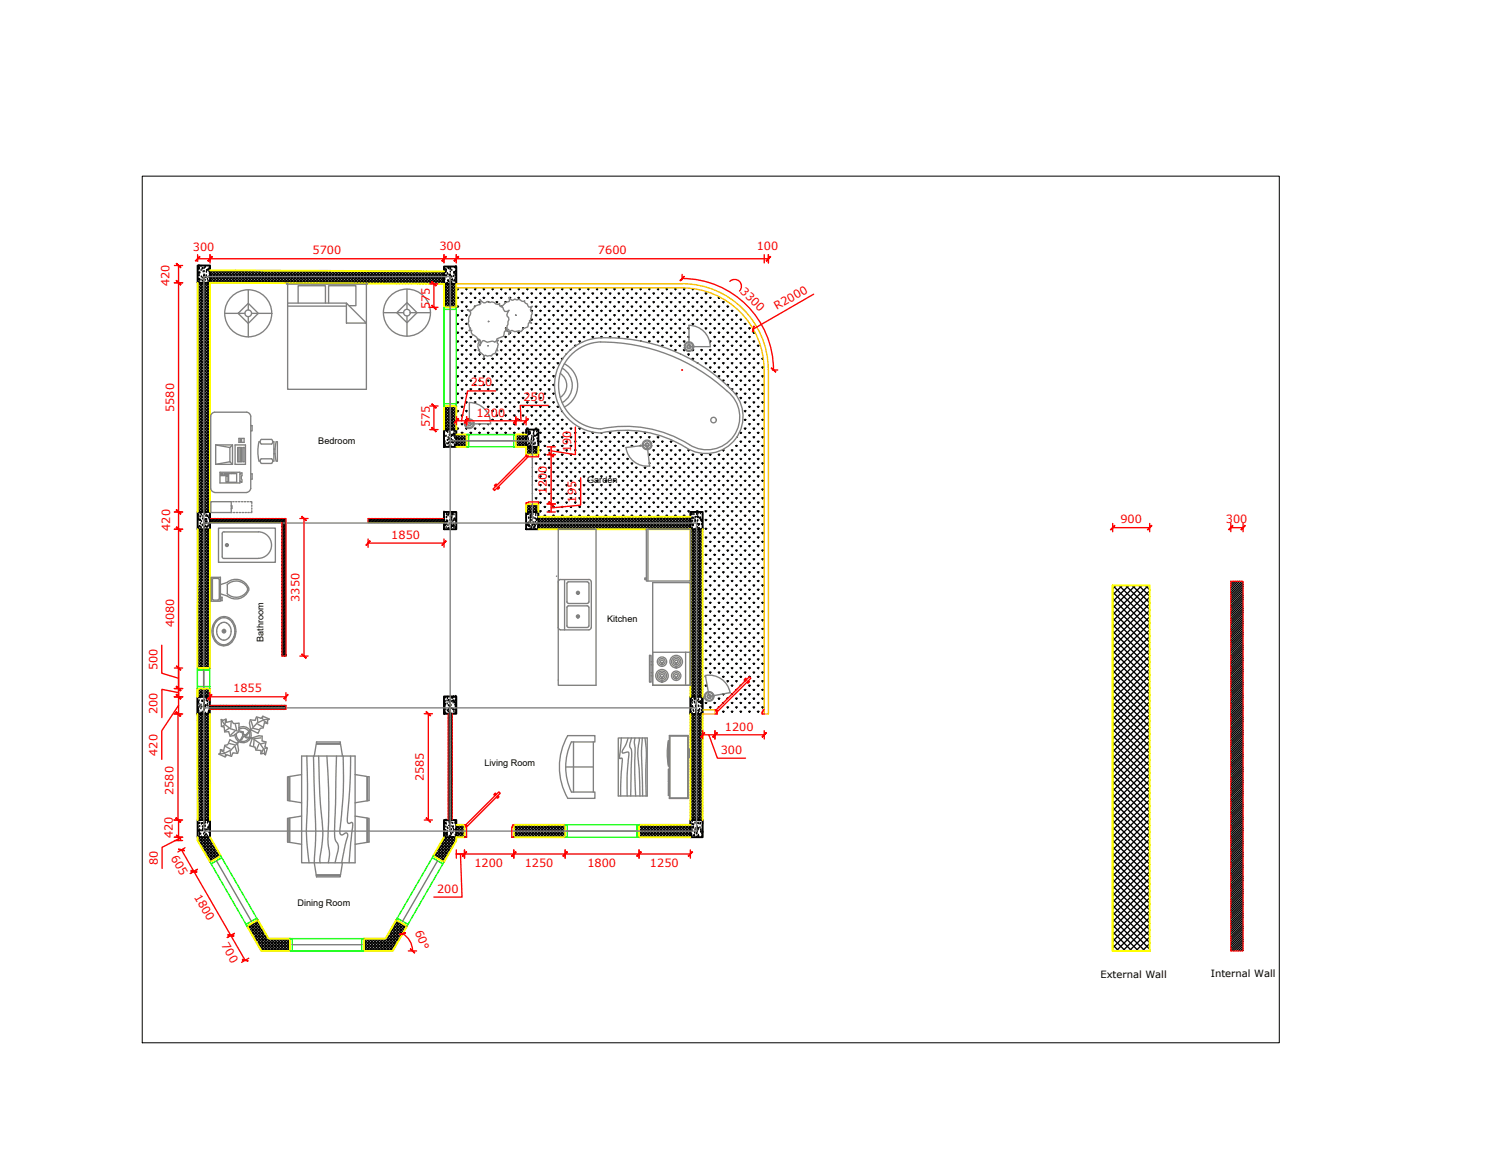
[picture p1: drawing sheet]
<svg xmlns="http://www.w3.org/2000/svg" width="279mm" height="216mm" viewBox="0 0 279 216" stroke-linecap="round" stroke-linejoin="round" font-family="sans-serif">
<defs><g id="words">
<g font-size="2.1" fill="#f00">
<text x="36.2" y="47">300</text>
<text x="58.7" y="47.7">5700</text>
<text x="82.4" y="46.9">300</text>
<text x="112.2" y="47.7">7600</text>
<text x="142" y="46.9">100</text>
<text x="31.8" y="53.7" transform="rotate(-90 31.8 53.7)">420</text>
<text x="80.6" y="58" transform="rotate(-90 80.6 58)">575</text>
<text x="138.8" y="54.8" transform="rotate(45 138.8 54.8)">3300</text>
<text x="145.8" y="58.2" transform="rotate(-30 145.8 58.2)">R2000</text>
<text x="32.7" y="77.3" transform="rotate(-90 32.7 77.3)">5580</text>
<text x="88.3" y="72.5">250</text>
<text x="98.2" y="75.2">250</text>
<text x="80.6" y="80.2" transform="rotate(-90 80.6 80.2)">575</text>
<text x="89.4" y="78.1">1200</text>
<text x="107.1" y="84.8" transform="rotate(-90 107.1 84.8)">190</text>
<text x="102.6" y="92.7" transform="rotate(-90 102.6 92.7)">1200</text>
<text x="108.1" y="94.3" transform="rotate(-90 108.1 94.3)">195</text>
<text x="31.9" y="99.5" transform="rotate(-90 31.9 99.5)">420</text>
<text x="73.4" y="101">1850</text>
<text x="210.2" y="98.1">900</text>
<text x="230" y="98.1">300</text>
<text x="56.2" y="112.9" transform="rotate(-90 56.2 112.9)">3350</text>
<text x="32.7" y="117.6" transform="rotate(-90 32.7 117.6)">4080</text>
<text x="29.5" y="125.7" transform="rotate(-90 29.5 125.7)">500</text>
<text x="43.8" y="129.9">1855</text>
<text x="29.5" y="134" transform="rotate(-90 29.5 134)">200</text>
<text x="136" y="137">1200</text>
<text x="29.5" y="141.8" transform="rotate(-90 29.5 141.8)">420</text>
<text x="135.2" y="141.4">300</text>
<text x="32.6" y="149.1" transform="rotate(-90 32.6 149.1)">2580</text>
<text x="79.5" y="146.6" transform="rotate(-90 79.5 146.6)">2585</text>
<text x="32" y="160.9" transform="rotate(60 32 160.9)">605</text>
<text x="32.4" y="157.2" transform="rotate(-90 32.4 157.2)">420</text>
<text x="29.6" y="162.3" transform="rotate(-90 29.6 162.3)">80</text>
<text x="82" y="167.5">200</text>
<text x="89" y="162.7">1200</text>
<text x="98.5" y="162.7">1250</text>
<text x="110.2" y="162.6">1800</text>
<text x="122" y="162.7">1250</text>
<text x="36.4" y="168.2" transform="rotate(60 36.4 168.2)">1800</text>
<text x="41.5" y="177.3" transform="rotate(60 41.5 177.3)">700</text>
<text x="77.9" y="174.7" transform="rotate(69 77.9 174.7)">60°</text>
</g>
<g font-size="1.9">
<text x="206.5" y="183.5">External Wall</text>
<text x="227.2" y="183.3">Internal Wall</text>
</g>
<g font-size="1.7">
<text x="59.7" y="83.2">Bedroom</text>
<text x="110.2" y="90.7">Garden</text>
<text x="113.9" y="116.8">Kitchen</text>
<text x="49.4" y="120.5" transform="rotate(-90 49.4 120.5)">Bathroom</text>
<text x="90.9" y="143.8">Living Room</text>
<text x="55.8" y="170">Dining Room</text>
</g>
</g></defs>
<!-- layer: Hatch -->
<g fill="none" stroke="#000" stroke-width=".25">
<path d="M37.1 59.5l2.3 2.3M37.1 58.9l2.3 2.3M37.1 58.4l2.3 2.3M37.1 57.8l2.3 2.3M37.1 57.3l2.3 2.3M37.1 56.7l2.3 2.4M37.1 56.2l2.3 2.3M37.1 55.6l2.3 2.4M37.1 55.1l2.3 2.3M37.1 54.6l2.3 2.3M37.1 54l2.3 2.3M37.1 53.5l2.3 2.3"/>
<path d="M37.1 50.1v.1M37.1 53h.1l2.2 2.2M37.2 51.2l.2-.1-.1 .1zM37.3 52.4l.1-.1v.1zM37.3 53h.1M37.3 52.3h.1M37.3 50.5h.1M37.3 51.7h.1M37.3 49.8h.1M37.3 51.1h.1M37.4 51.7h.1M37.4 50.4h.1"/>
<path d="M37.4 52.8h.1M37.4 50.3h.1M37.5 51.2h.1M37.5 50h.1M37.6 53l-.5 .6M37.7 52.6h.1M37.7 50.7h.1M37.7 53l1.7 1.7M37.7 49.8h.1M37.8 52h.1M38 50.4h.1M38 52.7h.1"/>
<path d="M38 50.2l.1 .1h-.2zM38.1 52.2h.1M38.1 51h.1M38.1 53l-1 1.1M38.2 52.5h.1M38.2 51.8h.1M38.2 52.9h.1M38.3 52.2h.1M38.3 51.6h.1M38.3 53l1.1 1.1M38.3 51.6l-.1 .2zM38.3 50.9h.1"/>
<path d="M38.3 50.3h.1M38.4 52l.1-.1v.1zM38.4 51.8h.1M38.5 52.6h.1M38.5 50.1h.1M38.5 50h.1M38.7 53l-1.6 1.6M38.7 51.7h.1M38.7 51.1h.1M38.8 50.8h.1M38.8 52h.1M38.8 53l.6 .6"/>
<path d="M38.9 50.6l.1-.1-.1 .1zM38.9 52.4h.1M39 52.8h.1M39.2 51.9h.1M39.2 51h.1M39.2 50.4v.2l-.1-.1zM39.2 52.7h.1M39.2 50.3h.1M39.2 50.8h.1M39.2 53l-2.1 2.2M39.3 52.1h.1M39.3 51.4h.1"/>
<path d="M39.3 50.8h.1M39.3 50.2h.1M39.4 53v.1M39.4 53.4l-2.3 2.3M39.4 54l-2.3 2.3M39.4 54.5l-2.3 2.3M39.4 55.1l-2.3 2.3M39.4 55.6l-2.3 2.3M39.4 56.1l-2.3 2.4M39.4 56.7l-2.3 2.3M39.4 57.2l-2.3 2.3M39.4 57.8l-2.3 2.3"/>
<path d="M39.4 58.3l-2.3 2.3M39.4 58.9l-2.3 2.3M39.4 59.4l-2.3 2.3M39.4 60l-2.3 2.3M39.4 52.5l.5 .5M39.4 52l1.1 1M39.4 51.4l1.6 1.6M39.4 50.9l2.2 2.1M39.4 50.3l-.1 .1h.1M39.4 52.6v.1M39.8 50.7l1.2 1.2M39.9 50.7l-.5 .5"/>
<path d="M40.3 50.7l2.4 2.3M40.4 50.7l-1 1.1M40.9 50.7l2.3 2.3M40.9 51.9l-1.1 1.1M41 51.9l1.1 1.1M41 50.7l-1.6 1.6M41.4 50.7l2.4 2.4M41.6 50.7l-2.2 2.2M42 50.7l2.3 2.4M42.1 50.7l-1.2 1.2M42.5 50.7l2.4 2.4M42.6 50.7l-2.3 2.3"/>
<path d="M43.1 50.7l1.1 1.2M43.2 50.7l-2.3 2.3M43.6 50.7l2.4 2.4M43.7 50.7l-2.3 2.3M44.2 50.7l2.3 2.4M44.2 51.9l-1.2 1.1M44.2 51.9l1.2 1.2M44.3 50.7l-2.3 2.3M44.7 50.8l2.4 2.3M44.8 50.8l-2.3 2.2M45.3 50.8l2.3 2.3M45.3 50.8l-1.1 1.1"/>
<path d="M45.8 50.8l2.3 2.3M45.9 50.8l-2.3 2.2M46.4 50.8l2.3 2.3M46.4 50.8l-2.3 2.3M46.8 53.1l2.3-2.3 2.3 2.3M46.9 50.8l2.3 2.3M47 50.8l-2.3 2.3M47.4 53.1l2.3-2.3 2.3 2.3M47.5 50.8l2.3 2.3M47.5 50.8l-2.3 2.3M48 50.8l2.3 2.3M48 50.8l-2.3 2.3"/>
<path d="M48.5 53.1l2.2-2.3 2.4 2.3M48.6 50.8l2.3 2.3M48.6 50.8l-2.3 2.3M49.6 53.1l2.3-2.3 2.3 2.3M50.2 50.8l2.3 2.3M50.2 50.8l-2.3 2.3M50.6 53.1l2.3-2.3 2.3 2.3M51.2 53.1l2.3-2.3 2.3 2.3M51.3 50.8l2.3 2.3M51.3 50.8l-2.3 2.3M51.7 53.1l2.3-2.3 2.3 2.3M52.8 53.1l2.3-2.3 2.3 2.3"/>
<path d="M53.5 51.9l-1.2 1.2M53.5 51.9l1.1-1.1 2.3 2.3M53.5 51.9l-1.1-1.1-2.3 2.3M53.5 51.9l1.2 1.2M53.9 53.1l2.3-2.3 2.3 2.3M55 53.1l2.3-2.3 2.3 2.3M55.6 50.8l-2.3 2.3M55.7 50.8l1 1.1M56.7 50.8l-2.3 2.3M56.7 51.9l-1.2 1.2M56.7 51.9l1.3 1.2M56.8 50.8l2.3 2.3"/>
<path d="M57.8 50.8l-1.1 1.1M57.8 50.8l2.4 2.3M58.4 50.8l-2.4 2.3M58.4 50.8l2.3 2.3M58.9 50.8l-2.3 2.3M58.9 50.8l2.4 2.3M59.4 50.8l-2.2 2.3M59.5 50.8l2.3 2.3M60 50.8l-2.3 2.3M60 50.8l2.4 2.3M60.5 50.8l-2.3 2.3M60.6 50.8l2.3 2.3"/>
<path d="M61.1 50.8l-2.3 2.3M61.1 50.8l2.4 2.3M61.6 50.8l-2.3 2.3M61.7 50.8l2.3 2.3M62.1 50.8l-2.2 2.3M62.2 50.8l2.4 2.3M62.7 50.8l-2.3 2.3M62.8 50.8l2.3 2.3M63.2 50.8l-2.3 2.3M63.3 50.8l1.1 1.1M63.8 50.8l-2.3 2.3M63.9 50.8l2.3 2.3"/>
<path d="M64.3 50.8l-2.3 2.3M64.4 51.9l-1.3 1.2M64.4 51.9l1.2 1.2M64.4 50.8l2.3 2.3M64.9 50.8l-2.3 2.3M65 50.8l2.3 2.3M65.4 50.8l-1 1.1M65.5 50.8l2.3 2.3M66 50.8l-2.4 2.3M66.1 50.8l2.3 2.4M66.5 50.8l-2.3 2.3M66.6 50.8l2.3 2.4"/>
<path d="M67 50.8l-2.3 2.3M67.2 50.8l2.3 2.4M67.6 50.8l-2.3 2.3M67.7 50.8l1 1.1M68.1 50.8l-2.3 2.3M68.2 50.8l2.4 2.4M68.7 50.8l-2.3 2.3M68.7 51.9l1.3 1.3M68.7 51.9l-1.3 1.2M68.8 50.8l2.3 2.4M69.2 50.9l-2.3 2.2M69.3 50.9l2.4 2.3"/>
<path d="M69.7 50.9l-1 1M69.9 50.9l2.3 2.3M70.3 50.9l-2.3 2.2M70.4 50.9l1.1 1M70.8 50.9l-2.3 2.3M71 50.9l2.3 2.3M71.4 50.9l-2.3 2.3M71.4 51.9l-1.2 1.3M71.5 51.9l1.2 1.3M71.5 50.9l2.4 2.3M71.9 50.9l-2.3 2.3M72.1 50.9l2.3 2.3"/>
<path d="M72.5 50.9l-1.1 1M72.6 50.9l2.4 2.3M73 50.9l-2.3 2.3M73.2 50.9l2.3 2.3M73.6 50.9l-2.4 2.3M73.7 50.9l2.4 2.3M74.1 50.9l-2.3 2.3M74.3 50.9l2.3 2.3M74.6 50.9l-2.3 2.3M74.8 50.9l2.3 2.3M75.2 50.9l-2.3 2.3M75.4 50.9l2.3 2.3"/>
<path d="M75.7 50.9l-2.3 2.3M75.9 50.9l2.3 2.3M76.3 50.9l-2.3 2.3M76.5 50.9l2.3 2.3M76.8 50.9l-2.3 2.3M77 50.9l2.3 2.3M77.3 50.9l-2.3 2.3M77.6 50.9l2.3 2.3M77.9 50.9l-2.3 2.3M78.1 50.9l1 1M78.4 50.9l-2.3 2.3M78.7 50.9l2.3 2.3"/>
<path d="M79 50.9l-2.3 2.3M79.1 51.9l-1.4 1.3M79.1 51.9l1.3 1.3M79.2 50.9l1 1M79.5 50.9l-2.3 2.3M79.7 50.9l2.4 2.3M80.1 50.9l-1 1M80.2 51.9l-1.4 1.3M80.2 51.9l1.3 1.3M80.3 50.9l2.3 2.3M80.6 50.9l-2.3 2.3M80.8 50.9l2.4 2.3 .1-.1"/>
<path d="M81.1 50.9l-.9 1M81.4 50.9l2 2-.1-.1M81.7 50.9l-2.3 2.3M81.9 50.9l1.4 1.4M82.2 50.9l-2.3 2.3M82.5 50.9l.8 .9M82.8 50.9l-2.3 2.3M83 50.9l.3 .3M83.3 51.5l-1.7 1.7M83.3 55l2.3 2.3-.3 .4M83.3 53.4l2.3 2.3-1.9 2M83.3 54.7l1.5-1.5 .8 .9-2.3 2.2"/>
<path d="M83.3 50.9l-2.3 2.3M83.3 52l-1.2 1.2M83.3 52.5l-.7 .7M83.3 54.2l1-1 1.3 1.4-2.3 2.3M83.3 57.2l.5 .5M83.3 56.7l1 1M83.3 56.1l1.6 1.6M83.3 55.6l2.1 2.1M83.3 54.5l2.3 2.3M83.3 53.9l2.3 2.3M83.4 51.6h.1M83.4 52.2h.1"/>
<path d="M83.4 53.1h.1M83.4 52.1h.1M83.5 52.5h.1M83.5 51.8h.1M83.5 51.2h.1M83.5 50.5h.1M83.6 51.6h.1zM83.7 50.8v.2h-.2zM83.7 53.2l1.9 2M83.7 50.7h.1M83.7 53.2l-.4 .4M83.8 51.9h.1"/>
<path d="M83.8 53.1l.1-.1v.2zM83.9 51.3h.1M84 52.7h.1M84.1 51.6h.1M84.1 50.2h.1zM84.2 52.7h.1M84.2 52.9h.1M84.2 50.4h.1M84.2 50h.1M84.4 51.7h.1M84.4 53h.1M84.5 52.3h.1"/>
<path d="M84.5 50.6h.1M84.5 51.4l-.1 .1zM84.5 51.7h.1M84.5 51h.1M84.5 50.4h.1M84.5 52h.1M84.6 52.6h.1M84.6 53l.1-.1 .1 .1zM84.6 51.9h.1M84.8 52.4l.1-.1v.2zM84.8 50.7h.1M84.8 52h.1"/>
<path d="M85 52.7h.1M85.1 51.9h.1M85.2 51.2h.1M85.2 51.4h.1M85.2 51l.2-.1-.1 .2zM85.3 52.7h.1M85.3 50.2h.1M85.3 53.2l.3 .3M85.4 52.5h.1M85.4 53.2l-2.1 2.1M85.4 52.8h.1M85.4 52.2h.1"/>
<path d="M85.4 51.7h.1M85.4 51.5h.1M85.5 50.9h.1M85.5 50.2l.1-.1v.1zM85.5 50.3h.1M85.6 50h.1M85.6 53.5l-2.3 2.3M85.6 55.1l-2.3 2.3M85.6 56.2l-1.4 1.5M85.6 56.8l-.9 .9M85.6 51.2v.1M85.7 59.1l.2 .1"/>
<path d="M85.7 54.2l.2 .1M85.7 57.4l.2 .2M85.7 55.8l.2 .2M85.9 54.1v.2M85.9 55.8v.2M85.9 57.4v.2M85.9 59v.2M86 54.2l-.1 .1M86 55.8l-.1 .2M86 57.4l-.1 .2M86 59.1l-.1 .1M86.6 59.9l.1 .1"/>
<path d="M86.6 58.3l.1 .1M86.6 56.6l.1 .2M86.6 55l.1 .1M86.7 54.9v.2M86.7 56.6v.2M86.7 58.2v.2M86.7 59.8v.2M86.9 55l-.2 .1M86.9 56.6l-.2 .2M86.9 58.3l-.2 .1M86.9 59.9l-.2 .1M87.4 59.1l.1 .1"/>
<path d="M87.4 54.2l.1 .1M87.4 57.4l.1 .2M87.4 55.8l.1 .2M87.5 54.1v.2M87.5 55.8v.2M87.5 57.4v.2M87.5 59v.2M87.7 54.2l-.2 .1M87.7 55.8l-.2 .2M87.7 57.4l-.2 .2M87.7 59.1l-.2 .1M88.2 56.6l.1 .2"/>
<path d="M88.2 55l.1 .1M88.3 54.9v.2M88.3 56.6v.2M88.3 58.2v.1M88.5 55l-.2 .1M88.5 56.6l-.2 .2M89 57.4l.1 .1M89 55.8l.2 .2M89 54.2l.2 .1M89.2 54.1v.2M89.2 55.8v.2M89.2 57.4v.1"/>
<path d="M89.3 54.2l-.1 .1M89.3 55.8l-.1 .2M89.8 56.6l.2 .2M89.8 55l.2 .1M90 54.9v.2M90 56.6v.2M90.1 55l-.1 .1M90.1 56.6l-.1 .2M90.6 54.2l.2 .1M90.6 55.8l.2 .2M90.8 54.1v.2M90.8 55.8v.2"/>
<path d="M91 54.2l-.2 .1M91 55.8l-.2 .2M91.5 55l.1 .1M91.6 54.9v.2M91.6 56.6h.1M91.8 55l-.2 .1M91.8 56.6l-.1 .1M92.3 55.8l.1 .2M92.3 54.2l.1 .1M92.4 54.1v.2M92.4 55.8v.2M92.6 54.2l-.2 .1"/>
<path d="M92.6 55.8l-.2 .2M93.1 56.6l.1 .2M93.1 55l.1 .1M93.2 54.9v.2M93.2 56.6v.2M93.4 55l-.2 .1M93.4 56.6l-.2 .2M93.9 54.2l.2 .1M93.9 55.8l.2 .2M94.1 54.1v.2M94.1 55.8v.2M94.1 57.4h.1"/>
<path d="M94.2 54.2l-.1 .1M94.2 55.8l-.1 .2M94.2 57.4v.1M94.7 55l.2 .1M94.9 54.9v.2M94.9 56.6v.1l-.2-.1M95 55l-.1 .1M95 56.6l-.1 .1M95.5 55.8l.2 .2M95.5 54.2l.2 .1M95.7 54.1v.2M95.7 55.8v.2"/>
<path d="M95.8 54.2l-.1 .1M95.8 55.8l-.1 .2M96.4 55l.1 .1M96.5 54.9v.2M96.7 55l-.2 .1M97.2 55.8l.1 .2M97.2 54.2l.1 .1M97.3 54.1v.2M97.3 55.8v.2M97.5 54.2l-.2 .1M97.5 55.8l-.2 .2M98 55l.1 .1"/>
<path d="M98.1 54.9v.2M98.3 55l-.2 .1M98.8 54.2l.2 .1M98.8 55.8l.2 .2M99 54.1v.2M99 55.8v.2M99.1 54.2l-.1 .1M99.1 55.8l-.1 .2M99.6 58.3l.2 .1M99.6 59.9l.2 .1M99.6 56.6l.2 .2M99.6 55l.2 .1"/>
<path d="M99.8 54.9v.2M99.8 56.6v.2M99.8 58.2v.2M99.8 59.8v.2M99.9 55l-.1 .1M99.9 56.6l-.1 .2M99.9 58.3l-.1 .1M99.9 59.9l-.1 .1M100.4 59.1l.2 .1M100.4 57.4l.2 .2M100.4 55.8l.2 .2M100.4 54.2l.2 .1"/>
<path d="M100.6 54.1v.2M100.6 55.8v.2M100.6 57.4v.2M100.6 59v.2M100.8 54.2l-.2 .1M100.8 55.8l-.2 .2M100.8 57.4l-.2 .2M100.8 59.1l-.2 .1M101.3 59.9l.1 .1M101.3 58.3l.1 .1M101.3 56.6l.1 .2M101.3 55l.1 .1"/>
<path d="M101.4 54.9v.2M101.4 56.6v.2M101.4 58.2v.2M101.4 59.8v.2M101.6 55l-.2 .1M101.6 56.6l-.2 .2M101.6 58.3l-.2 .1M101.6 59.9l-.2 .1M102.1 54.2l.1 .1M102.1 59.1l.1 .1M102.1 57.4l.1 .2M102.1 55.8l.1 .2"/>
<path d="M102.2 54.1v.2M102.2 55.8v.2M102.2 57.4v.2M102.2 59v.2M102.4 54.2l-.2 .1M102.4 55.8l-.2 .2M102.4 57.4l-.2 .2M102.4 59.1l-.2 .1M102.9 58.3l.1 .1M102.9 59.9l.1 .1M102.9 56.6l.1 .2M102.9 55l.1 .1"/>
<path d="M103 54.9v.2M103 56.6v.2M103 58.2v.2M103 59.8v.2M103.2 55l-.2 .1M103.2 56.6l-.2 .2M103.2 58.3l-.2 .1M103.2 59.9l-.2 .1M103.7 59.1l.2 .1M103.7 57.4l.2 .2M103.7 55.8l.2 .2M103.7 54.2l.2 .1"/>
<path d="M103.9 54.1v.2M103.9 55.8v.2M103.9 57.4v.2M103.9 59v.2M104 54.2l-.1 .1M104 55.8l-.1 .2M104 57.4l-.1 .2M104 59.1l-.1 .1M104.5 59.9l.2 .1M104.5 58.3l.2 .1M104.5 56.6l.2 .2M104.5 55l.2 .1"/>
<path d="M104.7 54.9v.2M104.7 56.6v.2M104.7 58.2v.2M104.7 59.8v.2M104.8 55l-.1 .1M104.8 56.6l-.1 .2M104.8 58.3l-.1 .1M104.8 59.9l-.1 .1M105.3 59.1l.2 .1M105.3 57.4l.2 .2M105.3 55.8l.2 .2M105.3 54.2l.2 .1"/>
<path d="M105.5 54.1v.2M105.5 55.8v.2M105.5 57.4v.2M105.5 59v.2M105.7 54.2l-.2 .1M105.7 55.8l-.2 .2M105.7 57.4l-.2 .2M105.7 59.1l-.2 .1M106.2 58.3l.1 .1M106.2 59.9l.1 .1M106.2 56.6l.1 .2M106.2 55l.1 .1"/>
<path d="M106.3 54.9v.2M106.3 56.6v.2M106.3 58.2v.2M106.3 59.8v.2M106.5 55l-.2 .1M106.5 56.6l-.2 .2M106.5 58.3l-.2 .1M106.5 59.9l-.2 .1M107 59.1l.1 .1M107 57.4l.1 .2M107 55.8l.1 .2M107 54.2l.1 .1"/>
<path d="M107.1 54.1v.2M107.1 55.8v.2M107.1 57.4v.2M107.1 59v.2M107.3 54.2l-.2 .1M107.3 55.8l-.2 .2M107.3 57.4l-.2 .2M107.3 59.1l-.2 .1M107.8 59.9l.2 .1M107.8 58.3l.2 .1M107.8 56.6l.2 .2M107.8 55l.2 .1"/>
<path d="M108 54.9v.2M108 56.6v.2M108 58.2v.2M108 59.8v.2M108.1 55l-.1 .1M108.1 56.6l-.1 .2M108.1 58.3l-.1 .1M108.1 59.9l-.1 .1M108.6 59.1l.2 .1M108.6 57.4l.2 .2M108.6 55.8l.2 .2M108.6 54.2l.2 .1"/>
<path d="M108.8 54.1v.2M108.8 55.8v.2M108.8 57.4v.2M108.8 59v.2M108.9 54.2l-.1 .1M108.9 55.8l-.1 .2M108.9 57.4l-.1 .2M108.9 59.1l-.1 .1M109.4 59.9l.2 .1M109.4 58.3l.2 .1M109.4 56.6l.2 .2M109.4 55l.2 .1"/>
<path d="M109.6 54.9v.2M109.6 56.6v.2M109.6 58.2v.2M109.6 59.8v.2M109.7 55l-.1 .1M109.7 56.6l-.1 .2M109.7 58.3l-.1 .1M109.7 59.9l-.1 .1M110.3 59.1l.1 .1M110.3 57.4l.1 .2M110.3 55.8l.1 .2M110.3 54.2l.1 .1"/>
<path d="M110.4 54.1v.2M110.4 55.8v.2M110.4 57.4v.2M110.4 59v.2M110.6 54.2l-.2 .1M110.6 55.8l-.2 .2M110.6 57.4l-.2 .2M110.6 59.1l-.2 .1M111.1 59.9l.1 .1M111.1 58.3l.1 .1M111.1 56.6l.1 .2M111.1 55l.1 .1"/>
<path d="M111.2 54.9v.2M111.2 56.6v.2M111.2 58.2v.2M111.2 59.8v.2M111.4 55l-.2 .1M111.4 56.6l-.2 .2M111.4 58.3l-.2 .1M111.4 59.9l-.2 .1M111.9 59.1l.1 .1M111.9 57.4l.1 .2M111.9 55.8l.1 .2M111.9 54.2l.1 .1"/>
<path d="M112 54.1v.2M112 55.8v.2M112 57.4v.2M112 59v.2M112.2 54.2l-.2 .1M112.2 55.8l-.2 .2M112.2 57.4l-.2 .2M112.2 59.1l-.2 .1M112.7 59.9l.2 .1M112.7 58.3l.2 .1M112.7 56.6l.2 .2M112.7 55l.2 .1"/>
<path d="M112.9 54.9v.2M112.9 56.6v.2M112.9 58.2v.2M112.9 59.8v.2M113 55l-.1 .1M113 56.6l-.1 .2M113 58.3l-.1 .1M113 59.9l-.1 .1M113.5 59.1l.2 .1M113.5 57.4l.2 .2M113.5 55.8l.2 .2M113.5 54.2l.2 .1"/>
<path d="M113.7 54.1v.2M113.7 55.8v.2M113.7 57.4v.2M113.7 59v.2M113.8 54.2l-.1 .1M113.8 55.8l-.1 .2M113.8 57.4l-.1 .2M113.8 59.1l-.1 .1M114.3 59.9l.2 .1M114.3 58.3l.2 .1M114.3 56.6l.2 .2M114.3 55l.2 .1"/>
<path d="M114.5 54.9v.2M114.5 56.6v.2M114.5 58.2v.2M114.5 59.8v.2M114.6 55l-.1 .1M114.6 56.6l-.1 .2M114.6 58.3l-.1 .1M114.6 59.9l-.1 .1M115.1 59.1l.2 .1M115.1 57.4l.2 .2M115.1 55.8l.2 .2M115.1 54.2l.2 .1"/>
<path d="M115.3 54.1v.2M115.3 55.8v.2M115.3 57.4v.2M115.3 59v.2M115.5 54.2l-.2 .1M115.5 55.8l-.2 .2M115.5 57.4l-.2 .2M115.5 59.1l-.2 .1M116 59.9l.1 .1M116 58.3l.1 .1M116 56.6l.1 .2M116 55l.1 .1"/>
<path d="M116.1 54.9v.2M116.1 56.6v.2M116.1 58.2v.2M116.1 59.8v.2M116.3 55l-.2 .1M116.3 56.6l-.2 .2M116.3 58.3l-.2 .1M116.3 59.9l-.2 .1M116.8 59.1l.1 .1M116.8 57.4l.1 .2M116.8 55.8l.1 .2M116.8 54.2l.1 .1"/>
<path d="M116.9 54.1v.2M116.9 55.8v.2M116.9 57.4v.2M116.9 59v.2M117.1 54.2l-.2 .1M117.1 55.8l-.2 .2M117.1 57.4l-.2 .2M117.1 59.1l-.2 .1M117.6 59.9l.2 .1M117.6 58.3l.2 .1M117.6 56.6l.2 .2M117.6 55l.2 .1"/>
<path d="M117.8 54.9v.2M117.8 56.6v.2M117.8 58.2v.2M117.8 59.8v.2M117.9 55l-.1 .1M117.9 56.6l-.1 .2M117.9 58.3l-.1 .1M117.9 59.9l-.1 .1M118.4 59.1l.2 .1M118.4 57.4l.2 .2M118.4 55.8l.2 .2M118.4 54.2l.2 .1"/>
<path d="M118.6 54.1v.2M118.6 55.8v.2M118.6 57.4v.2M118.6 59v.2M118.7 54.2l-.1 .1M118.7 55.8l-.1 .2M118.7 57.4l-.1 .2M118.7 59.1l-.1 .1M119.2 59.9l.2 .1M119.2 58.3l.2 .1M119.2 56.6l.2 .2M119.2 55l.2 .1"/>
<path d="M119.4 54.9v.2M119.4 56.6v.2M119.4 58.2v.2M119.4 59.8v.2M119.5 55l-.1 .1M119.5 56.6l-.1 .2M119.5 58.3l-.1 .1M119.5 59.9l-.1 .1M120.1 59.1l.1 .1M120.1 57.4l.1 .2M120.1 55.8l.1 .2M120.1 54.2l.1 .1"/>
<path d="M120.2 54.1v.2M120.2 55.8v.2M120.2 57.4v.2M120.2 59v.2M120.4 54.2l-.2 .1M120.4 55.8l-.2 .2M120.4 57.4l-.2 .2M120.4 59.1l-.2 .1M120.9 59.9l.1 .1M120.9 58.3l.1 .1M120.9 56.6l.1 .2M120.9 55l.1 .1"/>
<path d="M121 54.9v.2M121 56.6v.2M121 58.2v.2M121 59.8v.2M121.2 55l-.2 .1M121.2 56.6l-.2 .2M121.2 58.3l-.2 .1M121.2 59.9l-.2 .1M121.7 59.1l.1 .1M121.7 57.4l.1 .2M121.7 55.8l.1 .2M121.7 54.2l.1 .1"/>
<path d="M121.8 54.1v.2M121.8 55.8v.2M121.8 57.4v.2M121.8 59v.2M122 54.2l-.2 .1M122 55.8l-.2 .2M122 57.4l-.2 .2M122 59.1l-.2 .1M122.5 59.9l.2 .1M122.5 58.3l.2 .1M122.5 56.6l.2 .2M122.5 55l.2 .1"/>
<path d="M122.7 54.9v.2M122.7 56.6v.2M122.7 58.2v.2M122.7 59.8v.2M122.8 55l-.1 .1M122.8 56.6l-.1 .2M122.8 58.3l-.1 .1M122.8 59.9l-.1 .1M123.3 59.1l.2 .1M123.3 57.4l.2 .2M123.3 55.8l.2 .2M123.3 54.2l.2 .1"/>
<path d="M123.5 54.1v.2M123.5 55.8v.2M123.5 57.4v.2M123.5 59v.2M123.6 54.2l-.1 .1M123.6 55.8l-.1 .2M123.6 57.4l-.1 .2M123.6 59.1l-.1 .1M124.1 59.9l.2 .1M124.1 58.3l.2 .1M124.1 56.6l.2 .2M124.1 55l.2 .1"/>
<path d="M124.3 54.9v.2M124.3 56.6v.2M124.3 58.2v.2M124.3 59.8v.2M124.4 55l-.1 .1M124.4 56.6l-.1 .2M124.4 58.3l-.1 .1M124.4 59.9l-.1 .1M125 59.1l.1 .1M125 57.4l.1 .2M125 55.8l.1 .2M125 54.2l.1 .1"/>
<path d="M125.1 54.1v.2M125.1 55.8v.2M125.1 57.4v.2M125.1 59v.2M125.3 54.2l-.2 .1M125.3 55.8l-.2 .2M125.3 57.4l-.2 .2M125.3 59.1l-.2 .1M125.8 59.9l.1 .1M125.8 58.3l.1 .1M125.8 56.6l.1 .2M125.8 55l.1 .1"/>
<path d="M125.9 54.9v.2M125.9 56.6v.2M125.9 58.2v.2M125.9 59.8v.2M126.1 55l-.2 .1M126.1 56.6l-.2 .2M126.1 58.3l-.2 .1M126.1 59.9l-.2 .1M126.6 59.1l.1 .1M126.6 57.4l.1 .2M126.6 55.8l.1 .2M126.6 54.2l.1 .1"/>
<path d="M126.7 54.1v.2M126.7 55.8v.2M126.7 57.4v.2M126.7 59v.2M126.9 54.2l-.2 .1M126.9 55.8l-.2 .2M126.9 57.4l-.2 .2M126.9 59.1l-.2 .1M127.4 59.9l.2 .1M127.4 58.3l.2 .1M127.4 56.6l.2 .2M127.4 55l.2 .1"/>
<path d="M127.6 54.9v.2M127.6 56.6v.2M127.6 58.2v.2M127.6 59.8v.2M127.7 55l-.1 .1M127.7 56.6l-.1 .2M127.7 58.3l-.1 .1M127.7 59.9l-.1 .1M128.2 59.1l.2 .1M128.2 57.4l.2 .2M128.2 55.8l.2 .2M128.2 54.2l.2 .1"/>
<path d="M128.4 54.1v.2M128.4 55.8v.2M128.4 57.4v.2M128.4 59v.2M128.5 54.2l-.1 .1M128.5 55.8l-.1 .2M128.5 57.4l-.1 .2M128.5 59.1l-.1 .1M129.1 59.9l.1 .1M129.1 58.3l.1 .1M129.1 56.6l.1 .2M129.1 55l.1 .1"/>
<path d="M129.2 54.9v.2M129.2 56.6v.2M129.2 58.2v.2M129.2 59.8v.2M129.3 55l-.1 .1M129.3 56.6l-.1 .2M129.3 58.3l-.1 .1M129.3 59.9l-.1 .1M129.9 59.1l.1 .1M129.9 57.4l.1 .2M129.9 55.8l.1 .2M129.9 54.2l.1 .1"/>
<path d="M130 54.1v.2M130 55.8v.2M130 57.4v.2M130 59v.2M130.2 54.2l-.2 .1M130.2 55.8l-.2 .2M130.2 57.4l-.2 .2M130.2 59.1l-.2 .1M130.7 59.9l.1 .1M130.7 58.3l.1 .1M130.7 56.6l.1 .2M130.7 55l.1 .1"/>
<path d="M130.8 54.9v.2M130.8 56.6v.2M130.8 58.2v.2M130.8 59.8v.2M131 55l-.2 .1M131 56.6l-.2 .2M131 58.3l-.2 .1M131 59.9l-.2 .1M131.5 59.1l.2 .1M131.5 57.4l.2 .2M131.5 55.8l.2 .2M131.7 55.8v.2"/>
<path d="M131.7 57.4v.2M131.7 59v.2M131.8 55.8l-.1 .2M131.8 57.4l-.1 .2M131.8 59.1l-.1 .1M132.3 59.9l.2 .1M132.3 58.3l.2 .1M132.3 56.6l.2 .2M132.3 55l.2 .1M132.5 54.9v.2M132.5 56.6v.2M132.5 58.2v.2"/>
<path d="M132.5 59.8v.2M132.6 55l-.1 .1M132.6 56.6l-.1 .2M132.6 58.3l-.1 .1M132.6 59.9l-.1 .1M133.1 59.1l.2 .1M133.1 57.4l.2 .2M133.1 55.8l.2 .2M133.3 55.8v.2M133.3 57.4v.2M133.3 59v.2M133.4 55.8l-.1 .2"/>
<path d="M133.4 57.4l-.1 .2M133.4 59.1l-.1 .1M133.9 59.9l.2 .1M133.9 58.3l.2 .1M133.9 56.6l.2 .2M134.1 56.6v.2M134.1 58.2v.2M134.1 59.8v.2M134.3 56.6l-.2 .2M134.3 58.3l-.2 .1M134.3 59.9l-.2 .1M134.8 59.1l.1 .1"/>
<path d="M134.8 57.4l.1 .2M134.8 55.8l.1 .2M134.9 55.8v.2M134.9 57.4v.2M134.9 59v.2M135.1 55.8l-.2 .2M135.1 57.4l-.2 .2M135.1 59.1l-.2 .1M135.6 59.9l.1 .1M135.6 58.3l.1 .1M135.6 56.6l.1 .2M135.7 56.6v.2"/>
<path d="M135.7 58.2v.2M135.7 59.8v.2M135.9 56.6l-.2 .2M135.9 58.3l-.2 .1M135.9 59.9l-.2 .1M136.4 59.1l.1 .1M136.4 57.4l.1 .2M136.5 57.4v.2M136.5 59v.2M136.7 57.4l-.2 .2M136.7 59.1l-.2 .1M137.2 59.9l.2 .1"/>
<path d="M137.2 58.3l.2 .1M137.4 58.2v.2M137.4 59.8v.2M137.5 58.3l-.1 .1M137.5 59.9l-.1 .1M138 59.1l.2 .1M138.2 59v.2M138.3 59.1l-.1 .1M138.9 59.9l.1 .1M139 59.8v.2M139.1 59.9l-.1 .1M37.1 79.6l2.3 2.3"/>
<path d="M37.1 79.1l2.3 2.3M37.1 78.5l2.3 2.3M37.1 78l2.3 2.3M37.1 77.4l2.3 2.4M37.1 76.9l2.3 2.3M37.1 76.3l2.3 2.4M37.1 75.8l2.3 2.3M37.1 75.3l2.3 2.3M37.1 74.7l2.3 2.3M37.1 74.2l2.3 2.3M37.1 73.6l2.3 2.3M37.1 73.1l2.3 2.3"/>
<path d="M37.1 63.3l2.3 2.3M37.1 62.7l2.3 2.3M37.1 62.2l2.3 2.3M37.1 61.6l2.3 2.3M37.1 61.1l2.3 2.3M37.1 60.6l2.3 2.3M37.1 72.5l2.3 2.3M37.1 72l2.3 2.3M37.1 71.4l2.3 2.4M37.1 70.9l2.3 2.3M37.1 70.4l2.3 2.3M37.1 69.8l2.3 2.3"/>
<path d="M37.1 69.3l2.3 2.3M37.1 68.7l2.3 2.3M37.1 68.2l2.3 2.3M37.1 67.6l2.3 2.3M37.1 67.1l2.3 2.3M37.1 66.5l2.3 2.4M37.1 66l2.3 2.3M37.1 65.4l2.3 2.4M37.1 64.9l2.3 2.3M37.1 64.4l2.3 2.3M37.1 63.8l2.3 2.3M37.1 60l2.3 2.3"/>
<path d="M39.4 60.5l-2.3 2.3M39.4 61l-2.3 2.4M39.4 61.6l-2.3 2.3M39.4 62.1l-2.3 2.4M39.4 62.7l-2.3 2.3M39.4 63.2l-2.3 2.3M39.4 63.8l-2.3 2.3M39.4 64.3l-2.3 2.3M39.4 64.9l-2.3 2.3M39.4 65.4l-2.3 2.3M39.4 66l-2.3 2.3M39.4 66.5l-2.3 2.3"/>
<path d="M39.4 67l-2.3 2.3M39.4 67.6l-2.3 2.3M39.4 68.1l-2.3 2.3M39.4 68.7l-2.3 2.3M39.4 69.2l-2.3 2.3M39.4 69.8l-2.3 2.3M39.4 70.3l-2.3 2.3M39.4 70.8l-2.3 2.4M39.4 71.4l-2.3 2.3M39.4 71.9l-2.3 2.4M39.4 72.5l-2.3 2.3M39.4 73l-2.3 2.3"/>
<path d="M39.4 73.6l-2.3 2.3M39.4 74.1l-2.3 2.3M39.4 74.7l-2.3 2.3M39.4 75.2l-2.3 2.3M39.4 75.8l-2.3 2.3M39.4 76.3l-2.3 2.3M39.4 76.8l-2.3 2.4M39.4 77.4l-2.3 2.3M39.4 77.9l-2.3 2.3M39.4 78.5l-2.3 2.3M39.4 79l-2.3 2.3M39.4 79.6l-2.3 2.3"/>
<path d="M83.3 77.9l2.3 2.3-.4 .4M83.3 76.3l2.3 2.3M83.3 77.4l2.3 2.3-.9 .9M83.3 79.5l1.1 1.1M83.3 79l1.6 1.6M83.3 78.4l2.1 2.2M83.3 76.8l2.3 2.3M83.7 76.2l-.4 .3M83.7 76.2l1.9 1.8M84.2 76.2l-.9 .8M84.3 76.2l1.3 1.3M84.8 76.2l-1.5 1.4"/>
<path d="M84.8 76.2l.8 .7-2.3 2.3M85.3 76.2l-2 1.9M85.4 76.2l.2 .2-2.3 2.3M85.6 78l-2.3 2.3M85.6 78.5l-2 2.1M85.6 79.1l-1.5 1.5M85.6 77.5l-2.3 2.3M85.7 78.7l.2 .1M85.7 77l.2 .2M85.7 75.4l.2 .2M85.7 73.8l.2 .1M85.7 72.2l.2 .1"/>
<path d="M85.7 70.5l.2 .2M85.7 68.9l.2 .1M85.7 67.2l.2 .2M85.7 65.6l.2 .2M85.7 64l.2 .1M85.7 62.3l.2 .2M85.7 60.7l.2 .2M85.9 60.6v.3M85.9 62.3v.2M85.9 63.9v.2M85.9 65.6v.2M85.9 67.2v.2"/>
<path d="M85.9 68.8v.2M85.9 70.4v.3M85.9 72.1v.2M85.9 73.7v.2M85.9 75.4v.2M85.9 77v.2M85.9 78.6v.2M86 60.7l-.1 .2M86 62.3l-.1 .2M86 64l-.1 .1M86 65.6l-.1 .2M86 67.2l-.1 .2"/>
<path d="M86 68.9l-.1 .1M86 70.5l-.1 .2M86 72.2l-.1 .1M86 73.8l-.1 .1M86 75.4l-.1 .2M86 77l-.1 .2M86 78.7l-.1 .1M86.6 79.5l.1 .2M86.6 77.9l.1 .1M86.6 76.2l.1 .2M86.6 74.6l.1 .2M86.6 73l.1 .1"/>
<path d="M86.6 71.3l.1 .2M86.6 69.7l.1 .2M86.6 68.1l.1 .1M86.6 66.4l.1 .2M86.6 64.8l.1 .1M86.6 63.2l.1 .1M86.6 61.5l.1 .2M86.7 61.5v.2M86.7 63.1v.2M86.7 64.7v.2M86.7 66.4v.2M86.7 68v.2"/>
<path d="M86.7 69.6v.3M86.7 71.3v.2M86.7 72.9v.2M86.7 74.5v.3M86.7 76.2v.2M86.7 77.8v.2M86.7 79.4v.3M86.9 61.5l-.2 .2M86.9 63.2l-.2 .1M86.9 64.8l-.2 .1M86.9 66.4l-.2 .2M86.9 68.1l-.2 .1"/>
<path d="M86.9 69.7l-.2 .2M86.9 71.3l-.2 .2M86.9 73l-.2 .1M86.9 74.6l-.2 .2M86.9 76.2l-.2 .2M86.9 77.9l-.2 .1M86.9 79.5l-.2 .2M87.4 78.7l.1 .1M87.4 77l.1 .2M87.4 70.5l.1 .2M87.4 75.4l.1 .2M87.4 73.8l.1 .1"/>
<path d="M87.4 72.2l.1 .1M87.4 68.9l.1 .1M87.4 67.2l.1 .2M87.4 65.6l.1 .2M87.4 64l.1 .1M87.4 62.3l.1 .2M87.4 60.7l.1 .2M87.5 60.6v.3M87.5 62.3v.2M87.5 63.9v.2M87.5 65.6v.2M87.5 67.2v.2"/>
<path d="M87.5 68.8v.2M87.5 70.4v.3M87.5 72.1v.2M87.5 73.7v.2M87.5 75.4v.2M87.5 77v.2M87.5 78.6v.2M87.7 78.7h.1M87.7 60.7l-.2 .2M87.7 62.3l-.2 .2M87.7 64l-.2 .1M87.7 65.6l-.2 .2"/>
<path d="M87.7 67.2l-.2 .2M87.7 68.9l-.2 .1M87.7 70.5l-.2 .2M87.7 72.2l-.2 .1M87.7 73.8l-.2 .1M87.7 75.4l-.2 .2M87.7 77l-.2 .2M88.2 74.6l.1 .2M88.2 73l.1 .1M88.2 71.3l.1 .2M88.2 69.7l.1 .2M88.2 68.1l.1 .1"/>
<path d="M88.2 66.4l.1 .2M88.2 64.8l.1 .1M88.2 63.2l.1 .1M88.2 61.5l.1 .1M88.3 63.1v.2M88.3 64.7v.2M88.3 66.4v.2M88.3 68v.2M88.3 69.6v.3M88.3 71.3v.2M88.3 72.9v.2M88.3 74.5v.3"/>
<path d="M88.5 63.2l-.2 .1M88.5 64.8l-.2 .1M88.5 66.4l-.2 .2M88.5 68.1l-.2 .1M88.5 69.7l-.2 .2M88.5 71.3l-.2 .2M88.5 73l-.2 .1M88.5 74.6l-.2 .2M89 70.5l.2 .2M89 75.4l.2 .2M89 73.8l.2 .1M89 72.2l.2 .1"/>
<path d="M89 68.9l.2 .1M89 67.2l.2 .2M89 65.6l.2 .2M89 64l.2 .1M89.2 63.9v.2M89.2 65.6v.2M89.2 67.2v.2M89.2 68.8v.2M89.2 70.4v.3M89.2 72.1v.2M89.2 73.7v.2M89.2 75.4v.2"/>
<path d="M89.3 64l-.1 .1M89.3 65.6l-.1 .2M89.3 67.2l-.1 .2M89.3 68.9l-.1 .1M89.3 70.5l-.1 .2M89.3 72.2l-.1 .1M89.3 73.8l-.1 .1M89.3 75.4l-.1 .2M89.8 79.5l.2 .2M89.8 74.6l.2 .2M89.8 73l.2 .1M89.8 71.3l.2 .2"/>
<path d="M89.8 69.7l.2 .2M89.8 68.1l.2 .1M89.8 66.4l.2 .2M90 66.4v.2M90 68v.2M90 69.6v.3M90 71.3v.2M90 72.9v.2M90 74.5v.3M90 79.5v.2M90.1 66.4l-.1 .2M90.1 68.1l-.1 .1"/>
<path d="M90.1 69.7l-.1 .2M90.1 71.3l-.1 .2M90.1 73l-.1 .1M90.1 74.6l-.1 .2M90.1 79.5l-.1 .2M90.6 70.5l.2 .2M90.6 75.4l.2 .2M90.6 73.8l.2 .1M90.6 72.2l.2 .1M90.6 68.9l.2 .1M90.6 67.2l.2 .2M90.8 67.2v.2"/>
<path d="M90.8 68.8v.2M90.8 70.4v.3M90.8 72.1v.2M90.8 73.7v.2M90.8 75.4v.2M91 67.2l-.2 .2M91 68.9l-.2 .1M91 70.5l-.2 .2M91 72.2l-.2 .1M91 73.8l-.2 .1M91 75.4l-.2 .2M91.5 74.6l.1 .2"/>
<path d="M91.5 79.5l.1 .2M91.5 76.2l.1 .2M91.5 73l.1 .1M91.5 71.3l.1 .2M91.5 69.7l.1 .2M91.5 68.1l.1 .1M91.6 68v.2M91.6 69.6v.3M91.6 71.3v.2M91.6 72.9v.2M91.6 74.5v.3M91.6 76.2v.2"/>
<path d="M91.6 79.5v.2M91.8 68.1l-.2 .1M91.8 69.7l-.2 .2M91.8 71.3l-.2 .2M91.8 73l-.2 .1M91.8 74.6l-.2 .2M91.8 76.2l-.2 .2M91.8 77.9h-.1M91.8 79.5l-.2 .2M92.3 78.7l.1 .1M92.3 77l.1 .2M92.3 75.4l.1 .2"/>
<path d="M92.3 73.8l.1 .1M92.3 72.2l.1 .1M92.3 70.5l.1 .2M92.3 68.9l.1 .1M92.3 67.2l.1 .2M92.4 67.2v.2M92.4 68.8v.2M92.4 70.4v.3M92.4 72.1v.2M92.4 73.7v.2M92.4 75.4v.2M92.4 77v.2"/>
<path d="M92.4 78.6v.2M92.6 67.2l-.2 .2M92.6 68.9l-.2 .1M92.6 70.5l-.2 .2M92.6 72.2l-.2 .1M92.6 73.8l-.2 .1M92.6 75.4l-.2 .2M92.6 77l-.2 .2M92.6 78.7l-.2 .1M93.1 74.6l.1 .2M93.1 79.5l.1 .2M93.1 77.9l.1 .1"/>
<path d="M93.1 76.2l.1 .2M93.1 73l.1 .1M93.1 71.3l.1 .2M93.1 69.7l.1 .2M93.1 68.1l.1 .1M93.1 66.4l.1 .2M93.2 66.4v.2M93.2 68v.2M93.2 69.6v.3M93.2 71.3v.2M93.2 72.9v.2M93.2 74.5v.3"/>
<path d="M93.2 76.2v.2M93.2 77.8v.2M93.2 79.4v.3M93.4 66.4l-.2 .2M93.4 68.1l-.2 .1M93.4 69.7l-.2 .2M93.4 71.3l-.2 .2M93.4 73l-.2 .1M93.4 74.6l-.2 .2M93.4 76.2l-.2 .2M93.4 77.9l-.2 .1M93.4 79.5l-.2 .2"/>
<path d="M93.9 78.7l.2 .1M93.9 77l.2 .2M93.9 75.4l.2 .2M93.9 73.8l.2 .1M93.9 72.2l.2 .1M93.9 70.5l.2 .2M93.9 68.9l.2 .1M93.9 67.2l.2 .2M93.9 65.6l.2 .2M93.9 64l.2 .1M94.1 63.9v.2M94.1 65.6v.2"/>
<path d="M94.1 67.2v.2M94.1 68.8v.2M94.1 70.4v.3M94.1 72.1v.2M94.1 73.7v.2M94.1 75.4v.2M94.1 77v.2M94.1 78.6v.2M94.2 64l-.1 .1M94.2 65.6l-.1 .2M94.2 67.2l-.1 .2M94.2 68.9l-.1 .1"/>
<path d="M94.2 70.5l-.1 .2M94.2 72.2l-.1 .1M94.2 73.8l-.1 .1M94.2 75.4l-.1 .2M94.2 77l-.1 .2M94.2 78.7l-.1 .1M94.7 79.5l.2 .2M94.7 77.9l.2 .1M94.7 76.2l.2 .2M94.7 74.6l.2 .2M94.7 73l.2 .1M94.7 71.3l.2 .2"/>
<path d="M94.7 69.7l.2 .2M94.7 68.1l.2 .1M94.7 66.4l.2 .2M94.7 64.8l.2 .1M94.7 63.2l.2 .1M94.9 61.7h.1M94.9 63.1v.2M94.9 64.7v.2M94.9 66.4v.2M94.9 68v.2M94.9 69.6v.3M94.9 71.3v.2"/>
<path d="M94.9 72.9v.2M94.9 74.5v.3M94.9 76.2v.2M94.9 77.8v.2M94.9 79.4v.3M94.9 61.6v.1M95 63.2l-.1 .1M95 64.8l-.1 .1M95 66.4l-.1 .2M95 68.1l-.1 .1M95 69.7l-.1 .2M95 71.3l-.1 .2"/>
<path d="M95 73l-.1 .1M95 74.6l-.1 .2M95 76.2l-.1 .2M95 77.9l-.1 .1M95 79.5l-.1 .2M95.5 78.7l.2 .1M95.5 70.5l.2 .2M95.5 77l.2 .2M95.5 75.4l.2 .2M95.5 73.8l.2 .1M95.5 72.2l.2 .1M95.5 68.9l.2 .1"/>
<path d="M95.5 67.2l.2 .2M95.5 65.6l.2 .2M95.5 64l.2 .1M95.6 62.4l.1 .1M95.7 62.3v.2M95.7 63.9v.2M95.7 65.6v.2M95.7 67.2v.2M95.7 68.8v.2M95.7 70.4v.3M95.7 72.1v.2M95.7 73.7v.2"/>
<path d="M95.7 75.4v.2M95.7 77v.2M95.7 78.6v.2M95.8 62.3l-.1 .2M95.8 64l-.1 .1M95.8 65.6l-.1 .2M95.8 67.2l-.1 .2M95.8 68.9l-.1 .1M95.8 70.5l-.1 .2M95.8 72.2l-.1 .1M95.8 73.8l-.1 .1M95.8 75.4l-.1 .2"/>
<path d="M95.8 77l-.1 .2M95.8 78.7l-.1 .1M96.4 79.5l.1 .2M96.4 77.9l.1 .1M96.4 76.2l.1 .2M96.4 74.6l.1 .2M96.4 73l.1 .1M96.4 71.3l.1 .2M96.4 69.7l.1 .2M96.4 68.1l.1 .1M96.4 66.4l.1 .2M96.4 64.8l.1 .1"/>
<path d="M96.4 63.2l.1 .1M96.5 63.1v.2M96.5 64.7v.2M96.5 66.4v.2M96.5 68v.2M96.5 69.6v.3M96.5 71.3v.2M96.5 72.9v.2M96.5 74.5v.3M96.5 76.2v.2M96.5 77.8v.2M96.5 79.4v.3"/>
<path d="M96.7 63.2l-.2 .1M96.7 64.8l-.2 .1M96.7 66.4l-.2 .2M96.7 68.1l-.2 .1M96.7 69.7l-.2 .2M96.7 71.3l-.2 .2M96.7 73l-.2 .1M96.7 74.6l-.2 .2M96.7 76.2l-.2 .2M96.7 77.9l-.2 .1M96.7 79.5l-.2 .2M97.2 78.7l.1 .1"/>
<path d="M97.2 70.5l.1 .2M97.2 77l.1 .2M97.2 75.4l.1 .2M97.2 73.8l.1 .1M97.2 72.2l.1 .1M97.2 68.9l.1 .1M97.2 67.2l.1 .2M97.2 65.6l.1 .2M97.2 64l.1 .1M97.2 62.3l.1 .2M97.3 62.3v.2M97.3 63.9v.2"/>
<path d="M97.3 65.6v.2M97.3 67.2v.2M97.3 68.8v.2M97.3 70.4v.3M97.3 72.1v.2M97.3 73.7v.2M97.3 75.4v.2M97.3 77v.2M97.3 78.6v.2M97.5 62.3l-.2 .2M97.5 64l-.2 .1M97.5 65.6l-.2 .2"/>
<path d="M97.5 67.2l-.2 .2M97.5 68.9l-.2 .1M97.5 70.5l-.2 .2M97.5 72.2l-.2 .1M97.5 73.8l-.2 .1M97.5 75.4l-.2 .2M97.5 77l-.2 .2M97.5 78.7l-.2 .1M98 79.5l.1 .2M98 73l.1 .1M98 77.9l.1 .1M98 76.2l.1 .2"/>
<path d="M98 74.6l.1 .2M98 71.3l.1 .2M98 69.7l.1 .2M98 68.1l.1 .1M98 66.4l.1 .2M98 64.8l.1 .1M98 63.2l.1 .1M98.1 61.7h.1M98.1 63.1v.2M98.1 64.7v.2M98.1 66.4v.2M98.1 68v.2"/>
<path d="M98.1 69.6v.3M98.1 71.3v.2M98.1 72.9v.2M98.1 74.5v.3M98.1 76.2v.2M98.1 77.8v.2M98.1 79.4v.3M98.3 63.2l-.2 .1M98.3 64.8l-.2 .1M98.3 66.4l-.2 .2M98.3 68.1l-.2 .1M98.3 69.7l-.2 .2"/>
<path d="M98.3 71.3l-.2 .2M98.3 73l-.2 .1M98.3 74.6l-.2 .2M98.3 76.2l-.2 .2M98.3 77.9l-.2 .1M98.3 79.5l-.2 .2M98.8 77l.2 .2M98.8 78.7l.2 .1M98.8 75.4l.2 .2M98.8 73.8l.2 .1M98.8 72.2l.2 .1M98.8 70.5l.2 .2"/>
<path d="M98.8 68.9l.2 .1M98.8 67.2l.2 .2M98.8 65.6l.2 .2M98.8 64l.2 .1M98.8 62.3l.2 .2M99 62.3v.2M99 63.9v.2M99 65.6v.2M99 67.2v.2M99 68.8v.2M99 70.4v.3M99 72.1v.2"/>
<path d="M99 73.7v.2M99 75.4v.2M99 77v.2M99 78.6v.2M99.1 62.3l-.1 .2M99.1 64l-.1 .1M99.1 65.6l-.1 .2M99.1 67.2l-.1 .2M99.1 68.9l-.1 .1M99.1 70.5l-.1 .2M99.1 72.2l-.1 .1M99.1 73.8l-.1 .1"/>
<path d="M99.1 75.4l-.1 .2M99.1 77l-.1 .2M99.1 78.7l-.1 .1M99.6 79.5l.2 .2M99.6 73l.2 .1M99.6 77.9l.2 .1M99.6 76.2l.2 .2M99.6 74.6l.2 .2M99.6 71.3l.2 .2M99.6 69.7l.2 .2M99.6 68.1l.2 .1M99.6 66.4l.2 .2"/>
<path d="M99.6 64.8l.2 .1M99.6 63.2l.2 .1M99.6 61.5l.2 .2M99.8 61.5v.2M99.8 63.1v.2M99.8 64.7v.2M99.8 66.4v.2M99.8 68v.2M99.8 69.6v.3M99.8 71.3v.2M99.8 72.9v.2M99.8 74.5v.3"/>
<path d="M99.8 76.2v.2M99.8 77.8v.2M99.8 79.4v.3M99.9 61.5l-.1 .2M99.9 63.2l-.1 .1M99.9 64.8l-.1 .1M99.9 66.4l-.1 .2M99.9 68.1l-.1 .1M99.9 69.7l-.1 .2M99.9 71.3l-.1 .2M99.9 73l-.1 .1M99.9 74.6l-.1 .2"/>
<path d="M99.9 76.2l-.1 .2M99.9 77.9l-.1 .1M99.9 79.5l-.1 .2M100.4 78.7l.2 .1M100.4 77l.2 .2M100.4 75.4l.2 .2M100.4 73.8l.2 .1M100.4 72.2l.2 .1M100.4 70.5l.2 .2M100.4 68.9l.2 .1M100.4 67.2l.2 .2M100.4 65.6l.2 .2"/>
<path d="M100.4 64l.2 .1M100.4 62.3l.2 .2M100.4 60.7l.2 .2M100.6 60.6v.3M100.6 62.3v.2M100.6 63.9v.2M100.6 65.6v.2M100.6 67.2v.2M100.6 68.8v.2M100.6 70.4v.3M100.6 72.1v.2M100.6 73.7v.2"/>
<path d="M100.6 75.4v.2M100.6 77v.2M100.6 78.6v.2M100.8 60.7l-.2 .2M100.8 62.3l-.2 .2M100.8 64l-.2 .1M100.8 65.6l-.2 .2M100.8 67.2l-.2 .2M100.8 68.9l-.2 .1M100.8 70.5l-.2 .2M100.8 72.2l-.2 .1M100.8 73.8l-.2 .1"/>
<path d="M100.8 75.4l-.2 .2M100.8 77l-.2 .2M100.8 78.7l-.2 .1M101.3 79.5l.1 .2M101.3 77.9l.1 .1M101.3 76.2l.1 .2M101.3 74.6l.1 .2M101.3 73l.1 .1M101.3 71.3l.1 .2M101.3 69.7l.1 .2M101.3 68.1l.1 .1M101.3 66.4l.1 .2"/>
<path d="M101.3 64.8l.1 .1M101.3 63.2l.1 .1M101.3 61.5l.1 .2M101.4 61.5v.2M101.4 63.1v.2M101.4 64.7v.2M101.4 66.4v.2M101.4 68v.2M101.4 69.6v.3M101.4 71.3v.2M101.4 72.9v.2M101.4 74.5v.3"/>
<path d="M101.4 76.2v.2M101.4 77.8v.2M101.4 79.4v.3M101.6 61.5l-.2 .2M101.6 63.2l-.2 .1M101.6 64.8l-.2 .1M101.6 66.4l-.2 .2M101.6 68.1l-.2 .1M101.6 69.7l-.2 .2M101.6 71.3l-.2 .2M101.6 73l-.2 .1M101.6 74.6l-.2 .2"/>
<path d="M101.6 76.2l-.2 .2M101.6 77.9l-.2 .1M101.6 79.5l-.2 .2M102.1 77l.1 .2M102.1 78.7l.1 .1M102.1 75.4l.1 .2M102.1 73.8l.1 .1M102.1 72.2l.1 .1M102.1 70.5l.1 .2M102.1 68.9l.1 .1M102.1 67.2l.1 .2M102.1 65.6l.1 .2"/>
<path d="M102.1 64l.1 .1M102.1 62.3l.1 .2M102.1 60.7l.1 .2M102.2 60.6v.3M102.2 62.3v.2M102.2 63.9v.2M102.2 65.6v.2M102.2 67.2v.2M102.2 68.8v.2M102.2 70.4v.3M102.2 72.1v.2M102.2 73.7v.2"/>
<path d="M102.2 75.4v.2M102.2 77v.2M102.2 78.6v.2M102.4 60.7l-.2 .2M102.4 62.3l-.2 .2M102.4 64l-.2 .1M102.4 65.6l-.2 .2M102.4 67.2l-.2 .2M102.4 68.9l-.2 .1M102.4 70.5l-.2 .2M102.4 72.2l-.2 .1M102.4 73.8l-.2 .1"/>
<path d="M102.4 75.4l-.2 .2M102.4 77l-.2 .2M102.4 78.7l-.2 .1M102.9 79.5l.1 .2M102.9 73l.1 .1M102.9 77.9l.1 .1M102.9 76.2l.1 .2M102.9 74.6l.1 .2M102.9 71.3l.1 .2M102.9 69.7l.1 .2M102.9 68.1l.1 .1M102.9 66.4l.1 .2"/>
<path d="M102.9 64.8l.1 .1M102.9 63.2l.1 .1M102.9 61.5l.1 .2M103 61.5v.2M103 63.1v.2M103 64.7v.2M103 66.4v.2M103 68v.2M103 69.6v.3M103 71.3v.2M103 72.9v.2M103 74.5v.3"/>
<path d="M103 76.2v.2M103 77.8v.2M103 79.4v.3M103.2 61.5l-.2 .2M103.2 63.2l-.2 .1M103.2 64.8l-.2 .1M103.2 66.4l-.2 .2M103.2 68.1l-.2 .1M103.2 69.7l-.2 .2M103.2 71.3l-.2 .2M103.2 73l-.2 .1M103.2 74.6l-.2 .2"/>
<path d="M103.2 76.2l-.2 .2M103.2 77.9l-.2 .1M103.2 79.5l-.2 .2M103.7 78.7l.2 .1M103.7 77l.2 .2M103.7 75.4l.2 .2M103.7 73.8l.2 .1M103.7 72.2l.2 .1M103.7 70.5l.2 .2M103.7 68.9l.2 .1M103.7 67.2l.2 .2M103.7 65.6l.2 .2"/>
<path d="M103.7 64l.2 .1M103.7 62.3l.2 .2M103.7 60.7l.2 .2M103.9 60.6v.3M103.9 62.3v.2M103.9 63.9v.2M103.9 65.6v.2M103.9 67.2v.2M103.9 68.8v.2M103.9 70.4v.3M103.9 72.1v.2M103.9 73.7v.2"/>
<path d="M103.9 75.4v.2M103.9 77v.2M103.9 78.6v.2M104 60.7l-.1 .2M104 62.3l-.1 .2M104 64l-.1 .1M104 65.6l-.1 .2M104 67.2l-.1 .2M104 68.9l-.1 .1M104 70.5l-.1 .2M104 72.2l-.1 .1M104 73.8l-.1 .1"/>
<path d="M104 75.4l-.1 .2M104 77l-.1 .2M104 78.7l-.1 .1M104.5 79.5l.2 .2M104.5 77.9l.2 .1M104.5 76.2l.2 .2M104.5 68.1l.2 .1M104.5 66.4l.2 .2M104.5 64.8l.2 .1M104.5 63.2l.2 .1M104.5 61.5l.2 .2M104.7 61.5v.2"/>
<path d="M104.7 63.1v.2M104.7 64.7v.2M104.7 66.4v.2M104.7 68v.2M104.7 76.2v.2M104.7 77.8v.2M104.7 79.4v.3M104.8 61.5l-.1 .2M104.8 63.2l-.1 .1M104.8 64.8l-.1 .1M104.8 66.4l-.1 .2M104.8 68.1l-.1 .1"/>
<path d="M104.8 76.2l-.1 .2M104.8 77.9l-.1 .1M104.8 79.5l-.1 .2M105.3 78.7l.2 .1M105.3 77l.2 .2M105.3 67.2l.2 .2M105.3 65.6l.2 .2M105.3 64l.2 .1M105.3 62.3l.2 .2M105.3 60.7l.2 .2M105.5 60.6v.3M105.5 62.3v.2"/>
<path d="M105.5 63.9v.2M105.5 65.6v.2M105.5 67.2v.2M105.5 77.2h.1M105.5 78.6v.2M105.6 67.3l-.1 .1M105.7 60.7l-.2 .2M105.7 62.3l-.2 .2M105.7 64l-.2 .1M105.7 65.6l-.2 .2M105.7 78.7l-.2 .1M106.2 79.5l.1 .2"/>
<path d="M106.2 66.4v.1M106.2 64.8l.1 .1M106.2 63.2l.1 .1M106.2 61.5l.1 .2M106.3 61.5v.2M106.3 63.1v.2M106.3 64.7v.2M106.3 66.4h.1M106.3 79.4v.3M106.5 61.5l-.2 .2M106.5 63.2l-.2 .1M106.5 64.8l-.2 .1"/>
<path d="M106.5 79.5l-.2 .2M107 65.6v.1M107 64l.1 .1M107 62.3l.1 .2M107 60.7l.1 .2M107.1 60.6v.3M107.1 62.3v.2M107.1 63.9v.2M107.1 65.6h.1M107.3 60.7l-.2 .2M107.3 62.3l-.2 .2M107.3 64l-.2 .1"/>
<path d="M107.8 63.2l.2 .1M107.8 61.5l.2 .2M108 61.5v.2M108 63.1v.2M108 64.7v.2l-.2-.1M108.1 61.5l-.1 .2M108.1 63.2l-.1 .1M108.1 64.8l-.1 .1M108.6 64l.2 .1M108.6 62.3l.2 .2M108.6 60.7l.2 .2M108.8 60.6v.3"/>
<path d="M108.8 62.3v.2M108.8 63.9v.2M108.9 60.7l-.1 .2M108.9 62.3l-.1 .2M108.9 64l-.1 .1M109.4 63.2l.2 .1M109.4 61.5l.2 .2M109.6 61.5v.2M109.6 63.1v.2M109.7 61.5l-.1 .2M109.7 63.2l-.1 .1M110.3 62.3l.1 .2"/>
<path d="M110.3 60.7l.1 .2M110.4 60.6v.3M110.4 62.3v.2M110.6 60.7l-.2 .2M110.6 62.3l-.2 .2M111.1 63.2l.1 .1M111.1 61.5l.1 .2M111.2 61.5v.2M111.2 63.1v.2M111.4 61.5l-.2 .2M111.4 63.2l-.2 .1M111.9 62.3l.1 .2"/>
<path d="M111.9 60.7l.1 .2M112 60.6v.3M112 62.3v.2M112.2 60.7l-.2 .2M112.2 62.3l-.2 .2M112.7 63.2l.2 .1M112.7 61.5l.2 .2M112.9 61.5v.2M112.9 63.1v.2M113 61.5l-.1 .2M113 63.2l-.1 .1M113.5 62.3l.2 .2"/>
<path d="M113.5 60.7l.2 .2M113.7 60.6v.3M113.7 62.3v.2M113.8 60.7l-.1 .2M113.8 62.3l-.1 .2M114.3 63.2l.2 .1M114.3 61.5l.2 .2M114.5 61.5v.2M114.5 63.1v.2M114.6 61.5l-.1 .2M114.6 63.2l-.1 .1M115.1 62.3l.2 .2"/>
<path d="M115.1 60.7l.2 .2M115.3 60.6v.3M115.3 62.3v.2M115.5 60.7l-.2 .2M115.5 62.3l-.2 .2M116 63.2l.1 .1M116 61.5l.1 .2M116.1 61.5v.2M116.1 63.1v.2M116.3 61.5l-.2 .2M116.3 63.2l-.2 .1M116.8 62.3l.1 .2"/>
<path d="M116.8 60.7l.1 .2M116.9 60.6v.3M116.9 62.3v.2M117.1 60.7l-.2 .2M117.1 62.3l-.2 .2M117.6 63.2l.2 .1M117.6 61.5l.2 .2M117.8 61.5v.2M117.8 63.1v.2M117.9 61.5l-.1 .2M117.9 63.2l-.1 .1M118.4 62.3l.2 .2"/>
<path d="M118.4 60.7l.2 .2M118.6 60.6v.3M118.6 62.3v.2M118.7 60.7l-.1 .2M118.7 62.3l-.1 .2M119.2 63.2l.2 .1M119.2 61.5l.2 .2M119.4 61.5v.2M119.4 63.1v.2M119.5 61.5l-.1 .2M119.5 63.2l-.1 .1M120.1 62.3l.1 .2"/>
<path d="M120.1 60.7l.1 .2M120.2 60.6v.3M120.2 62.3v.2M120.2 63.9v.1M120.4 60.7l-.2 .2M120.4 62.3l-.2 .2M120.4 64h-.1M120.9 63.2l.1 .1M120.9 61.5l.1 .2M121 61.5v.2M121 63.1v.2M121.2 61.5l-.2 .2"/>
<path d="M121.2 63.2l-.2 .1M121.7 64l.1 .1M121.7 62.3l.1 .2M121.7 60.7l.1 .2M121.8 60.6v.3M121.8 62.3v.2M121.8 63.9v.2M122 60.7l-.2 .2M122 62.3l-.2 .2M122 64l-.2 .1M122.5 63.2l.2 .1M122.5 61.5l.2 .2"/>
<path d="M122.7 61.5v.2M122.7 63.1v.2M122.8 61.5l-.1 .2M122.8 63.2l-.1 .1M123.3 64l.2 .1M123.3 62.3l.2 .2M123.3 60.7l.2 .2M123.5 60.6v.3M123.5 62.3v.2M123.5 63.9v.2M123.6 60.7l-.1 .2M123.6 62.3l-.1 .2"/>
<path d="M123.6 64l-.1 .1M124.1 64.8l.2 .1M124.1 63.2l.2 .1M124.1 61.5l.2 .2M124.3 61.5v.2M124.3 63.1v.2M124.3 64.7v.2M124.4 61.5l-.1 .2M124.4 63.2l-.1 .1M124.4 64.8l-.1 .1M125 64l.1 .1M125 62.3l.1 .2"/>
<path d="M125 60.7l.1 .2M125.1 60.6v.3M125.1 62.3v.2M125.1 63.9v.2M125.3 60.7l-.2 .2M125.3 62.3l-.2 .2M125.3 64l-.2 .1M125.8 64.8l.1 .1M125.8 63.2l.1 .1M125.8 61.5l.1 .2M125.9 61.5v.2M125.9 63.1v.2"/>
<path d="M125.9 64.7v.2M126.1 61.5l-.2 .2M126.1 63.2l-.2 .1M126.1 64.8l-.2 .1M126.6 65.6l.1 .2M126.6 64l.1 .1M126.6 62.3l.1 .2M126.6 60.7l.1 .2M126.7 60.6v.3M126.7 62.3v.2M126.7 63.9v.2M126.7 65.6v.2"/>
<path d="M126.9 60.7l-.2 .2M126.9 62.3l-.2 .2M126.9 64l-.2 .1M126.9 65.6l-.2 .2M127.4 64.8l.2 .1M127.4 63.2l.2 .1M127.4 61.5l.2 .2M127.6 61.5v.2M127.6 63.1v.2M127.6 64.7v.2M127.7 61.5l-.1 .2M127.7 63.2l-.1 .1"/>
<path d="M127.7 64.8l-.1 .1M127.7 66.4h.1M128.2 65.6l.2 .2M128.2 64l.2 .1M128.2 62.3l.2 .2M128.2 60.7l.2 .2M128.4 60.6v.3M128.4 62.3v.2M128.4 63.9v.2M128.4 65.6v.2M128.5 60.7l-.1 .2M128.5 62.3l-.1 .2"/>
<path d="M128.5 64l-.1 .1M128.5 65.6l-.1 .2M129.1 66.4l.1 .2M129.1 63.2l.1 .1M129.1 61.5l.1 .2M129.2 61.5v.2M129.2 63.1v.2M129.2 66.4v.2M129.3 61.6l-.1 .1M129.3 63.2l-.1 .1M129.3 66.4l-.1 .2M129.9 67.2l.1 .2"/>
<path d="M129.9 60.7l.1 .2M129.9 65.7l.1 .1M130 60.6v.3M130 65.6v.2M130 67.2v.2M130.2 60.7l-.2 .2M130.2 65.6l-.2 .2M130.2 67.2l-.2 .2M130.7 66.4l.1 .2M130.8 66.4v.2M130.8 68v.1M131 66.4l-.2 .2"/>
<path d="M131 68.1h-.1M131.5 67.2l.2 .2M131.5 65.6l.2 .2M131.5 60.7l.2 .2M131.7 60.6v.3M131.7 65.6v.2M131.7 67.2v.2M131.8 60.7l-.1 .2M131.8 65.6l-.1 .2M131.8 67.2l-.1 .2M132.3 68.1l.2 .1M132.3 66.4l.2 .2"/>
<path d="M132.3 61.5l.2 .2M132.5 61.5v.2M132.5 66.4v.2M132.5 68v.2M132.6 61.5l-.1 .2M132.6 66.4l-.1 .2M132.6 68.1l-.1 .1M133.1 68.9l.2 .1M133.1 67.2l.2 .2M133.1 65.6l.2 .2M133.1 62.3l.2 .2M133.1 60.7l.2 .2"/>
<path d="M133.2 64l.1 .1M133.3 60.6v.3M133.3 62.3v.2M133.3 63.9v.2M133.3 65.6v.2M133.3 67.2v.2M133.3 68.8v.2M133.4 60.7l-.1 .2M133.4 62.3l-.1 .2M133.4 64l-.1 .1M133.4 65.6l-.1 .2M133.4 67.2l-.1 .2"/>
<path d="M133.4 68.9l-.1 .1M133.9 69.7l.2 .2M133.9 68.1l.2 .1M133.9 66.4l.2 .2M133.9 64.8l.2 .1M133.9 63.2l.2 .1M133.9 61.5l.2 .2M134.1 61.5v.2M134.1 63.1v.2M134.1 64.7v.2M134.1 66.4v.2M134.1 68v.2"/>
<path d="M134.1 69.6v.3M134.3 61.5l-.2 .2M134.3 63.2l-.2 .1M134.3 64.8l-.2 .1M134.3 66.4l-.2 .2M134.3 68.1l-.2 .1M134.3 69.7l-.2 .2M134.8 70.5l.1 .2M134.8 68.9l.1 .1M134.8 67.2l.1 .2M134.8 65.6l.1 .2M134.8 64l.1 .1"/>
<path d="M134.8 62.3l.1 .2M134.8 60.7l.1 .2M134.9 60.6v.3M134.9 62.3v.2M134.9 63.9v.2M134.9 65.6v.2M134.9 67.2v.2M134.9 68.8v.2M134.9 70.4v.3M135.1 60.7l-.2 .2M135.1 62.3l-.2 .2M135.1 64l-.2 .1"/>
<path d="M135.1 65.6l-.2 .2M135.1 67.2l-.2 .2M135.1 68.9l-.2 .1M135.1 70.5l-.2 .2M135.6 71.3l.1 .2M135.6 69.7l.1 .2M135.6 68.1l.1 .1M135.6 66.4l.1 .2M135.6 64.8l.1 .1M135.6 63.2l.1 .1M135.6 61.5l.1 .2M135.7 61.5v.2"/>
<path d="M135.7 63.1v.2M135.7 64.7v.2M135.7 66.4v.2M135.7 68v.2M135.7 69.6v.3M135.7 71.3v.2M135.9 61.5l-.2 .2M135.9 63.2l-.2 .1M135.9 64.8l-.2 .1M135.9 66.4l-.2 .2M135.9 68.1l-.2 .1M135.9 69.7l-.2 .2"/>
<path d="M135.9 71.3l-.2 .2M136.4 72.2l.1 .1M136.4 70.5l.1 .2M136.4 68.9l.1 .1M136.4 67.2l.1 .2M136.4 65.6l.1 .2M136.4 64l.1 .1M136.4 62.3l.1 .2M136.4 60.7l.1 .2M136.5 60.6v.3M136.5 62.3v.2M136.5 63.9v.2"/>
<path d="M136.5 65.6v.2M136.5 67.2v.2M136.5 68.8v.2M136.5 70.4v.3M136.5 72.1v.2M136.7 60.7l-.2 .2M136.7 62.3l-.2 .2M136.7 64l-.2 .1M136.7 65.6l-.2 .2M136.7 67.2l-.2 .2M136.7 68.9l-.2 .1M136.7 70.5l-.2 .2"/>
<path d="M136.7 72.2l-.2 .1M137.2 73l.2 .1M137.2 71.3l.2 .2M137.2 69.7l.2 .2M137.2 68.1l.2 .1M137.2 66.4l.2 .2M137.2 64.8l.2 .1M137.2 63.2l.2 .1M137.2 61.5l.2 .2M137.4 61.5v.2M137.4 63.1v.2M137.4 64.7v.2"/>
<path d="M137.4 66.4v.2M137.4 68v.2M137.4 69.6v.3M137.4 71.3v.2M137.4 72.9v.2M137.5 61.5l-.1 .2M137.5 63.2l-.1 .1M137.5 64.8l-.1 .1M137.5 66.4l-.1 .2M137.5 68.1l-.1 .1M137.5 69.7l-.1 .2M137.5 71.3l-.1 .2"/>
<path d="M137.5 73l-.1 .1M138 73.8l.2 .1M138 72.2l.2 .1M138 70.5l.2 .2M138 68.9l.2 .1M138 67.2l.2 .2M138 65.6l.2 .2M138 64l.2 .1M138 62.3l.2 .2M138 60.7l.2 .2M138.2 60.6v.3M138.2 62.3v.2"/>
<path d="M138.2 63.9v.2M138.2 65.6v.2M138.2 67.2v.2M138.2 68.8v.2M138.2 70.4v.3M138.2 72.1v.2M138.2 73.7v.2M138.3 60.7l-.1 .2M138.3 62.3l-.1 .2M138.3 64l-.1 .1M138.3 65.6l-.1 .2M138.3 67.2l-.1 .2"/>
<path d="M138.3 68.9l-.1 .1M138.3 70.5l-.1 .2M138.3 72.2l-.1 .1M138.3 73.8l-.1 .1M138.9 74.6l.1 .2M138.9 73l.1 .1M138.9 71.3l.1 .2M138.9 69.7l.1 .2M138.9 68.1l.1 .1M138.9 66.4l.1 .2M138.9 64.8l.1 .1M138.9 63.2l.1 .1"/>
<path d="M138.9 61.5l.1 .2M139 61.5v.2M139 63.1v.2M139 64.7v.2M139 66.4v.2M139 68v.2M139 69.6v.3M139 71.3v.2M139 72.9v.2M139 74.5v.3M139.1 61.5l-.1 .2M139.1 63.2l-.1 .1"/>
<path d="M139.1 64.8l-.1 .1M139.1 66.4l-.1 .2M139.1 68.1l-.1 .1M139.1 69.7l-.1 .2M139.1 71.3l-.1 .2M139.1 73l-.1 .1M139.1 74.6l-.1 .2M139.7 78.7l.1 .1M139.7 77l.1 .2M139.7 75.4l.1 .2M139.7 73.8l.1 .1M139.7 72.2l.1 .1"/>
<path d="M139.7 70.5l.1 .2M139.7 68.9l.1 .1M139.7 67.2l.1 .2M139.7 65.6l.1 .2M139.7 64l.1 .1M139.7 62.3l.1 .2M139.7 60.7l.1 .2M139.8 60.6v.3M139.8 62.3v.2M139.8 63.9v.2M139.8 65.6v.2M139.8 67.2v.2"/>
<path d="M139.8 68.8v.2M139.8 70.4v.3M139.8 72.1v.2M139.8 73.7v.2M139.8 75.4v.2M139.8 77v.2M139.8 78.6v.2M140 60.7l-.2 .2M140 62.3l-.2 .2M140 64l-.2 .1M140 65.6l-.2 .2M140 67.2l-.2 .2"/>
<path d="M140 68.9l-.2 .1M140 70.5l-.2 .2M140 72.2l-.2 .1M140 73.8l-.2 .1M140 75.4l-.2 .2M140 77l-.2 .2M140 78.7l-.2 .1M140.5 79.5l.1 .2M140.5 77.9l.1 .1M140.5 76.2l.1 .2M140.5 74.6l.1 .2M140.5 73l.1 .1"/>
<path d="M140.5 71.3l.1 .2M140.5 69.7l.1 .2M140.5 68.1l.1 .1M140.5 66.4l.1 .2M140.5 64.8l.1 .1M140.5 63.2l.1 .1M140.5 61.5l.1 .2M140.6 61.5v.2M140.6 63.1v.2M140.6 64.7v.2M140.6 66.4v.2M140.6 68v.2"/>
<path d="M140.6 69.6v.3M140.6 71.3v.2M140.6 72.9v.2M140.6 74.5v.3M140.6 76.2v.2M140.6 77.8v.2M140.6 79.4v.3M140.8 61.5l-.2 .2M140.8 63.2l-.2 .1M140.8 64.8l-.2 .1M140.8 66.4l-.2 .2M140.8 68.1l-.2 .1"/>
<path d="M140.8 69.7l-.2 .2M140.8 71.3l-.2 .2M140.8 73l-.2 .1M140.8 74.6l-.2 .2M140.8 76.2l-.2 .2M140.8 77.9l-.2 .1M140.8 79.5l-.2 .2M141.3 78.7l.2 .1M141.3 77l.2 .2M141.3 75.4l.2 .2M141.3 73.8l.2 .1M141.3 72.2l.2 .1"/>
<path d="M141.3 70.5l.2 .2M141.3 68.9l.2 .1M141.3 67.2l.2 .2M141.3 65.6l.2 .2M141.3 64l.2 .1M141.3 62.3l.2 .2M141.5 62.3v.2M141.5 63.9v.2M141.5 65.6v.2M141.5 67.2v.2M141.5 68.8v.2M141.5 70.4v.3"/>
<path d="M141.5 72.1v.2M141.5 73.7v.2M141.5 75.4v.2M141.5 77v.2M141.5 78.6v.2M141.6 62.3l-.1 .2M141.6 64l-.1 .1M141.6 65.6l-.1 .2M141.6 67.2l-.1 .2M141.6 68.9l-.1 .1M141.6 70.5l-.1 .2M141.6 72.2l-.1 .1"/>
<path d="M141.6 73.8l-.1 .1M141.6 75.4l-.1 .2M141.6 77l-.1 .2M141.6 78.7l-.1 .1M142.1 79.5l.2 .2M142.1 77.9l.2 .1M142.1 76.2l.2 .2M142.1 74.6l.2 .2M142.1 73l.2 .1M142.1 71.3l.2 .2M142.1 69.7l.2 .2M142.1 68.1l.2 .1"/>
<path d="M142.1 66.4l.2 .2M142.1 64.8l.2 .1M142.3 64.7v.2M142.3 66.4v.2M142.3 68v.2M142.3 69.6v.3M142.3 71.3v.2M142.3 72.9v.2M142.3 74.5v.3M142.3 76.2v.2M142.3 77.8v.2M142.3 79.4v.3"/>
<path d="M142.4 64.8l-.1 .1M142.4 66.4l-.1 .2M142.4 68.1l-.1 .1M142.4 69.7l-.1 .2M142.4 71.3l-.1 .2M142.4 73l-.1 .1M142.4 74.6l-.1 .2M142.4 76.2l-.1 .2M142.4 77.9l-.1 .1M142.4 79.5l-.1 .2M142.9 78.7l.2 .1M142.9 77l.2 .2"/>
<path d="M142.9 75.4l.2 .2M142.9 73.8l.2 .1M142.9 72.2l.2 .1M142.9 70.5l.2 .2M142.9 68.9l.2 .1M142.9 67.2l.2 .2M143.1 67.2v.2M143.1 68.8v.2M143.1 70.4v.3M143.1 72.1v.2M143.1 73.7v.2M143.1 75.4v.2"/>
<path d="M143.1 77v.2M143.1 78.6v.2M143.2 67.2l-.1 .2M143.2 68.9l-.1 .1M143.2 70.5l-.1 .2M143.2 72.2l-.1 .1M143.2 73.8l-.1 .1M143.2 75.4l-.1 .2M143.2 77l-.1 .2M143.2 78.7l-.1 .1M37.1 99.8l2.3 2.3M37.1 99.9l.6-.6 1.7 1.7"/>
<path d="M37.1 86.7l2.3 2.3M37.1 86.1l2.3 2.4M37.1 85.6l2.3 2.3M37.1 85.1l2.3 2.3M37.1 84.5l2.3 2.3M37.1 84l2.3 2.3M37.1 83.4l2.3 2.3M37.1 82.9l2.3 2.3M37.1 82.3l2.3 2.3M37.1 81.8l2.3 2.3M37.1 81.3l2.3 2.3M37.1 80.7l2.3 2.3"/>
<path d="M37.1 80.2l2.3 2.3M37.1 96h.1M37.1 95.4l.7 .6M37.1 94.9l1.1 1.1M37.1 94.3l1.7 1.7M37.1 93.8l2.2 2.2M37.1 93.2l2.3 2.3M37.1 92.7l2.3 2.3M37.1 92.1l2.3 2.4M37.1 91.6l2.3 2.3M37.1 91.1l2.3 2.3M37.1 90.5l2.3 2.3"/>
<path d="M37.1 90l2.3 2.3M37.1 89.4l2.3 2.3M37.1 88.9l2.3 2.3M37.1 88.3l2.3 2.3M37.1 87.8l2.3 2.3M37.1 87.2l2.3 2.4M37.1 99.3l2.3 2.2M37.1 99.3h.1M37.2 97.2v.1h-.1zM37.2 97.4h.2l-.1 .1zM37.3 99.1h.1M37.3 96.7h.1"/>
<path d="M37.3 97h.1M37.4 96.3h.1M37.4 97.6h.1M37.4 98.6l.1 .1h-.2zM37.6 98.9h.1M37.6 97.6h.1M37.6 98.3h.1M37.6 97h.1M37.7 96.3h.1M37.8 99h.1M37.8 96.6h.1M37.8 97.9h.1"/>
<path d="M37.8 96.2h.1M37.9 98.5h.1M38 96.1h.1M38 97.3h.1M38.1 98.6h.1M38.1 96.9h.1M38.2 99.3l1.2 1.2M38.2 99.3l-1.1 1.1M38.2 98.9h.1M38.3 98.2h.1M38.4 98.2l.1-.1zM38.4 98.9h.1"/>
<path d="M38.4 96.5h.1M38.4 97.6h.1M38.5 97.4l.1-.1zM38.5 98.8h.1M38.6 98.1h.1M38.6 96.1h.1M38.6 97.5h.1M38.6 96.8h.1M38.7 96.2h.1M38.7 97.7v.2h-.2zM38.8 98.2h.1M38.8 99.3l.6 .6"/>
<path d="M38.8 97.5h.1M38.8 99.3l-1.7 1.6M38.8 96.7h.1M38.8 98.7v.1h-.1zM38.8 97.9h.1M38.8 96.8h.2zM39 98.8h.1M39.1 98.7h.1M39.1 98.3h.1M39.1 97.1h.1M39.3 97.4h.1M39.3 96.7h.1"/>
<path d="M39.4 80.1l-2.3 2.3M39.4 80.7l-2.3 2.3M39.4 81.2l-2.3 2.3M39.4 81.7l-2.3 2.4M39.4 82.3l-2.3 2.3M39.4 82.8l-2.3 2.4M39.4 83.4l-2.3 2.3M39.4 83.9l-2.3 2.3M39.4 84.5l-2.3 2.3M39.4 85l-2.3 2.3M39.4 85.6l-2.3 2.3M39.4 86.1l-2.3 2.3"/>
<path d="M39.4 86.7l-2.3 2.3M39.4 87.2l-2.3 2.3M39.4 87.7l-2.3 2.3M39.4 88.3l-2.3 2.3M39.4 88.8l-2.3 2.3M39.4 89.4l-2.3 2.3M39.4 89.9l-2.3 2.3M39.4 90.5l-2.3 2.3M39.4 91l-2.3 2.3M39.4 91.5l-2.3 2.4M39.4 92.1l-2.3 2.3M39.4 92.6l-2.3 2.4"/>
<path d="M39.4 93.2l-2.3 2.3M39.4 93.7l-2.3 2.3M39.4 94.3l-1.7 1.7M39.4 94.8l-1.2 1.2M39.4 95.4l-.7 .6M39.4 95.9l-.1 .1M39.4 99.4l-.1-.1-2.2 2.2M39.4 99.7l-2.3 2.3M39.4 97.3h.1M39.7 97.3l-.3 .2M40 97.3l-.6 .5M40.2 97.3l-.7 .7"/>
<path d="M40.5 97.3l-.8 .7M40.8 97.3l-.8 .7M41 97.3l-.7 .7M41.3 97.3l-.7 .7M41.6 97.3l-.8 .7M41.9 97.3l-.8 .7M42.1 97.3l-.7 .7M42.4 97.3l-.8 .7M42.7 97.3l-.8 .7M43 97.3l-.8 .7M43.2 97.3l-.7 .7M43.5 97.3l-.8 .7"/>
<path d="M43.8 97.3l-.8 .7M44 97.3l-.7 .7M44.3 97.3l-.8 .7M44.6 97.3l-.8 .7M44.9 97.3l-.8 .7M45.1 97.3l-.7 .7M45.4 97.3l-.8 .7M45.7 97.3l-.8 .7M46 97.3l-.8 .7M46.2 97.3l-.7 .7M46.5 97.3l-.8 .7M46.8 97.3l-.8 .7"/>
<path d="M47.1 97.3l-.8 .7M47.3 97.3l-.8 .7M47.6 97.3l-.8 .7M47.9 97.3l-.8 .7M48.1 97.3l-.7 .7M48.4 97.3l-.8 .7M48.7 97.3l-.8 .7M49 97.3l-.8 .7M49.2 97.3l-.7 .7M49.5 97.3l-.8 .7M49.8 97.3l-.8 .7M50 97.3l-.7 .7"/>
<path d="M50.3 97.3l-.7 .7M50.6 97.3l-.8 .7M50.9 97.3l-.8 .7M51.1 97.3l-.7 .7M51.4 97.3l-.8 .7M51.7 97.3l-.8 .7M51.9 97.3l-.7 .7M52.2 97.3l-.7 .7M52.5 97.3l-.8 .7M52.8 97.3l-.8 .7M53 97.3l-.7 .7M53.3 97.3l-.8 .7"/>
<path d="M53.6 97.3l-.8 .7M53.7 97.5l-.8 .7M53.7 97.7l-.8 .8M53.7 98l-.8 .8M53.7 98.3l-.8 .7M53.7 98.6l-.8 .7M53.7 98.8l-.8 .8M53.7 99.1l-.8 .8M53.7 99.4l-.8 .7M53.7 99.6l-.8 .8M53.7 99.9l-.8 .8M69.1 97.3h.1"/>
<path d="M69.4 97.3l-.3 .3M69.7 97.3l-.6 .6M69.9 97.3l-.7 .7M70.2 97.3l-.8 .7M70.5 97.3l-.8 .7M70.7 97.3l-.7 .7M71 97.3l-.7 .7M71.3 97.3l-.8 .7M71.6 97.3l-.8 .7M71.8 97.3l-.7 .7M72.1 97.3l-.8 .7M72.4 97.3l-.8 .7"/>
<path d="M72.6 97.3l-.7 .7M72.9 97.3l-.7 .7M73.2 97.3l-.8 .7M73.5 97.3l-.8 .7M73.7 97.3l-.7 .7M74 97.3l-.8 .7M74.3 97.3l-.8 .7M74.5 97.3l-.7 .7M74.8 97.3l-.7 .7M75.1 97.3l-.8 .7M75.4 97.3l-.8 .7M75.6 97.3l-.7 .7"/>
<path d="M75.9 97.3l-.8 .7M76.2 97.3l-.8 .7M76.5 97.3l-.8 .7M76.7 97.3l-.7 .7M77 97.3l-.8 .7M77.3 97.3l-.8 .7M77.6 97.3l-.8 .7M77.8 97.3l-.8 .7M78.1 97.3l-.8 .7M78.4 97.3l-.8 .7M78.6 97.3l-.7 .7M78.9 97.3l-.8 .7"/>
<path d="M79.2 97.3l-.8 .7M79.5 97.3l-.8 .7M79.7 97.3l-.7 .7M80 97.3l-.8 .7M80.3 97.3l-.8 .7M80.5 97.3l-.7 .7M80.8 97.3l-.7 .7M81.1 97.3l-.8 .7M81.4 97.3l-.8 .7M81.6 97.3l-.7 .7M81.9 97.3l-.8 .7M82.2 97.3l-.8 .7"/>
<path d="M82.4 97.3l-.7 .7M82.7 97.3l-.7 .7M83 97.3l-.8 .7M83.3 97.3l-.8 .7M83.3 82.3h.1M83.3 96.1h.1M83.3 97.7l-.3 .3M83.3 80.1l.5 .5M83.3 96.9v.1M83.3 83.2l.1-.1v.2h-.1M83.3 82.2v.1M83.3 97.5l-.5 .5"/>
<path d="M83.3 83.1h.1M83.3 82.8l.1-.1 .1 .1zM83.4 82.4h.1M83.4 81.4h.1M83.4 81.8h.1M83.4 81.2h.1M83.4 97.6h.1M83.5 98.5h.1M83.5 81.9h.1M83.6 83.6h.1M83.6 98.4l-.1 .1zM83.6 97.9l.1-.1v.1z"/>
<path d="M83.7 80.6h.1M83.7 80.8h.1zM83.7 83.2h.1M83.7 99h.1M83.7 81.8h.1M83.7 98.4h.1M83.8 97.1h.1M83.8 97.7h.1M83.8 96.6h.1M83.8 96.4h.1M83.8 97.8h.1M83.9 82.6h.1"/>
<path d="M84 97.9h.1M84 97.7h.1M84 81.1h.1M84 83.3h.1M84 80.8h.1M84.1 98.6h.1M84.1 99.2h.1M84.1 96.8h.1M84.1 96.5l.1-.1v.1zM84.1 82.1h.1M84.2 83.2h.1M84.2 99.1h.1"/>
<path d="M84.2 82.5h.1M84.3 96.3h.1M84.3 83.6h.1M84.3 83h.1M84.3 82.3h.1M84.3 81.6h.1M84.3 81.7h.1M84.4 83l.1-.1zM84.4 81h.1M84.4 97.6h.1M84.4 98.3h.1M84.5 83.7h.1"/>
<path d="M84.5 81.2h.1M84.5 83h.1M84.5 97h.1M84.5 81.3l.1 .2-.1-.1zM84.6 83.6h.1M84.6 97.2l.1-.2zM84.7 99h.1M84.7 82.4h.1M84.7 98.4h.1M84.7 81.7h.1M84.7 80.6h.1M84.7 98.8h.1"/>
<path d="M84.7 81.9h.1M84.8 98.2h.1M84.8 98.6h.1zM84.8 97.6h.1M84.8 96.4l.1-.1v.2zM84.8 96.9h.1M84.8 96.3h.1M84.8 96.6h.1M84.8 82.8l-.1 .1zM84.8 97.9h.1M84.8 81.6l.2-.1zM84.9 83.1h.1"/>
<path d="M85 82.7h.1M85 98.5v.1h-.1zM85 96.2h.1M85 81.4l.2-.2v.2zM85.1 98.6h.1M85.1 97.7h.1M85.1 83.1h.1M85.1 80.6h.1M85.2 98.3h.1M85.2 99h.1M85.2 96.6h.1M85.2 98.5v.1h-.2z"/>
<path d="M85.2 97.6h.1M85.2 81.7h.1M85.2 81h.1M85.2 81.9h.1M85.2 97.2h.2l-.1 .1zM85.3 83.5h.1M85.3 82.8h.1M85.3 83.6l.1-.2 .1 .2zM85.3 82.2h.1M85.4 81.5h.1M85.4 81.7h.1M85.4 80.9h.1"/>
<path d="M85.4 99h.1M85.4 82.3h.1M85.4 97.6h.1M85.6 98.1h.1M85.6 83.5h.1M85.6 81h.1M85.6 83.7h.1M85.6 83.5l.4 .3M85.6 82.9l.9 .9M85.6 82.4l1.5 1.4M85.6 81.9l1.9 1.9M85.6 83.7l-.1 .1h.1"/>
<path d="M85.7 80.3l.2 .2M85.8 81.5l1.7 1.7M85.9 80.3v.2M85.9 81.5l-.3 .3M86 80.3l-.1 .2M86.4 81.5l1.2 1.2M86.5 81.5l-.9 .9M86.6 81.1l.1 .2M86.7 81.1v.2M86.9 81.1l-.2 .2M86.9 81.5l.7 .6M87 81.5l-1.4 1.4"/>
<path d="M87.4 80.3l.1 .2M87.5 81.5l.1 .1M87.5 80.3v.2M87.5 83.2l-.6 .6M87.5 83.7l-.1 .1M87.6 81.5l-2 2M87.6 82.1l-1.8 1.7M87.6 82.6l-1.2 1.2M87.7 80.3l-.2 .2M88.2 81.1l.1 .2M88.3 81.1v.2M88.5 81.1l-.2 .2"/>
<path d="M89 80.3l.2 .2M89.2 80.3v.2M89.3 80.3l-.1 .2M89.8 81.1l.2 .2M90 81.1v.2M90.1 81.1l-.1 .2M90.6 80.3l.2 .2M90.8 80.3v.2M91 80.3l-.2 .2M91.5 81.1l.1 .2M91.6 81.1v.2M91.8 81.1l-.2 .2"/>
<path d="M92.3 80.3l.1 .2M92.4 80.3v.2M92.6 80.3l-.2 .2M93.1 81.1l.1 .2M93.1 91h.1M93.2 81.1v.2M93.4 81.1l-.2 .2M93.9 80.3l.2 .2M94.1 80.3v.2M94.2 80.3l-.1 .2M94.7 81.1l.2 .2M94.9 81.1v.2"/>
<path d="M95 81.1l-.1 .2M95.5 80.3l.2 .2M95.7 80.3v.2M95.8 80.3l-.1 .2M96.4 81.1l.1 .2M96.5 81.1v.2M96.7 81.1l-.2 .2M96.8 83.2l.6 .6M96.8 82.1l1.7 1.7M96.8 81.5l1.9 2M97.2 80.3l.1 .2M97.3 81.5l1.4 1.5"/>
<path d="M97.3 80.3v.2M97.4 81.5l-.6 .6M97.5 80.3l-.2 .2M97.8 81.5l.9 .9M97.9 81.5l-1.1 1.1 1.2 1.2M98 81.1l.1 .2M98.1 81.1v.2M98.3 81.1l-.2 .2M98.4 81.5l.3 .4M98.5 81.5l-1.7 1.7M98.7 84.1l1.3 1.2M98.7 85.1l.2 .2"/>
<path d="M98.7 81.8l-1.9 1.9 .1 .1M98.7 82.4l.1-.1-1.6 1.5M98.7 82.9l-.9 .9M98.7 83.4l-.4 .4M98.7 95.5l.6 .5M98.7 84.6l.7 .7M98.7 97.9h.1M98.8 97.2h.1M98.8 81.3h.1M98.8 80.3l.2 .2M98.8 98.2h.1M98.9 83.8l-.2 .2"/>
<path d="M98.9 94.6l1.5 1.4M99 98.6h.1M99 96.5h.1M99 80.3v.2M99 85.2v.1M99 81.9h.1M99 83.5h.1M99 83.8l1.4 1.4M99 82.9h.1M99 98.3h.1M99 94.6l-.3 .3M99.1 83.6h.1"/>
<path d="M99.1 96.3v.2h-.2zM99.1 98h.1v.1zM99.1 82.2h.1M99.1 81.2h.1M99.1 81.6h.1M99.1 80.9h.1M99.1 82.5h.1M99.1 80.3l-.1 .2M99.1 80.9h.2v.1zM99.2 81.4l.1-.1v.1zM99.2 83.3h.1M99.2 97.2h.1"/>
<path d="M99.2 98.5h.1M99.3 97.1h.1M99.3 96.4h.1M99.3 98.5v.2h-.1zM99.4 83.2h.1M99.4 83.8l-.7 .7M99.4 94.6l1.5 1.4M99.5 97.8h.1M99.5 98.8h.1M99.5 99.2h.1M99.5 81.2h.1M99.5 98.1h.1"/>
<path d="M99.5 81.2v.1h-.1zM99.5 97.5h.1M99.5 96.8h.1M99.5 96.6h.2l-.1 .1zM99.5 96.2h.1M99.6 83.5v.1h-.2zM99.6 83.8l1.4 1.5M99.6 96.2h.1M99.6 94.6l-.9 .8M99.7 96.9v.1h-.1zM99.7 99.1h.1M99.7 83.2h.1"/>
<path d="M99.7 82.5h.1M99.7 97.6h.1M99.7 82.7l.1 .1zM99.7 83h.1M99.7 82.7h.1M99.8 96.4h.1M99.8 82.3h.1M99.8 98.9h.1M99.8 96.5h.1M99.8 84.3v.3l-.2-.2M99.8 81.9h.1M99.8 83.1h.2z"/>
<path d="M99.8 98.2h.1M99.9 86v.1M99.9 87.7h.1M99.9 89.3v.1M99.9 91h.1M99.9 92.6h.1M99.9 98.4v.1h-.1zM100 97h.1M100 94.6l1 1M100 83.8l-1.3 1.3M100 96.5h.1M100 83.4h.1"/>
<path d="M100.1 82.7h.1M100.1 82.1h.1M100.1 81.4h.1M100.1 80.8h.1M100.1 81.3h.1M100.1 94.6l-1.4 1.4M100.1 83.8l.9 .9M100.2 99.1h.1M100.2 82.5h.1M100.2 98.1h.1M100.2 98.4h.1M100.2 83.4h.1"/>
<path d="M100.2 81.8h.1M100.2 81h.1M100.2 98.8l.2-.1-.1 .2zM100.2 97.3h.1M100.3 98.5h.1M100.3 81.7h.1zM100.4 83.1h.1M100.4 83.3h.1M100.4 99.3h.1M100.4 93.4l.2 .2M100.4 91.8l.2 .1M100.4 90.1l.2 .2"/>
<path d="M100.4 88.5l.2 .1M100.4 86.9l.2 .1M100.4 80.3l.2 .2M100.5 98.6h.1M100.5 96.3h.1M100.5 98h.1M100.5 97.3h.1M100.5 96.7h.1M100.5 83.8l-1.4 1.5M100.5 94.6l.5 .5M100.5 96.1h.1M100.6 96.3h.1"/>
<path d="M100.6 80.3v.2M100.6 85.2v.1M100.6 86.8v.2M100.6 88.4v.2M100.6 90.1v.2M100.6 91.7v.2M100.6 93.3v.3M100.6 98.3h.1M100.7 94.6l-1.5 1.4M100.7 81.7h.1M100.7 97.4l.1-.1v.2zM100.7 97.6h.1"/>
<path d="M100.7 83.8l.3 .4M100.7 81h.1M100.8 80.3l-.2 .2M100.8 86.9l-.2 .1M100.8 88.5l-.2 .1M100.8 90.1l-.2 .2M100.8 91.8l-.2 .1M100.8 93.4l-.2 .2M100.8 81.4l.1-.1v.2zM100.8 82.3h.1M100.8 97.5h.1M100.9 82.8h.1"/>
<path d="M100.9 99h.1M100.9 98.3h.1M100.9 82.4h.1M100.9 98.7h.1M100.9 96.3h.1M100.9 81.7h.1M101 83.2h.1M101 96.5h.1M101 94.7l-1.2 1.3-1.1-1M101 82.9h.1M101 97h.1M101 84.9l-.3 .4"/>
<path d="M101 83.8l-1.4 1.5M101 84.4l-.9 .9M101 95.3l-.7 .7M101 95.8l-.2 .2M101 97v.2M101 96.7v.1M101.3 95.8l.1 .2M101.3 94.2l.1 .2M101.3 92.6l.1 .1M101.3 91l.1 .1M101.3 89.3l.1 .2M101.3 87.7l.1 .1"/>
<path d="M101.3 86l.1 .2M101.3 84.4l.1 .2M101.3 82.8l.1 .1M101.3 81.1l.1 .2M101.3 96.9l2.3 2.4M101.4 81.1v.2M101.4 82.7v.2M101.4 84.3v.3M101.4 86v.2M101.4 87.6v.2M101.4 89.2v.3M101.4 90.9v.2"/>
<path d="M101.4 92.5v.2M101.4 94.1v.3M101.4 95.8v.2M101.6 96.9l-.6 .6M101.6 81.1l-.2 .2M101.6 82.8l-.2 .1M101.6 84.4l-.2 .2M101.6 86l-.2 .2M101.6 87.7l-.2 .1M101.6 89.3l-.2 .2M101.6 91l-.2 .1M101.6 92.6l-.2 .1"/>
<path d="M101.6 94.2l-.2 .2M101.6 95.8l-.2 .2M101.8 96.9l2.3 2.4 2.4-2.4M102.1 96.7l.1 .1M102.1 95l.1 .2M102.1 93.4l.1 .2M102.1 91.8l.1 .1M102.1 85.2l.1 .2M102.1 90.1l.1 .2M102.1 88.5l.1 .1M102.1 86.9l.1 .1M102.1 83.6l.1 .1"/>
<path d="M102.1 82l.1 .1M102.1 80.3l.1 .2M102.1 96.9l-1.1 1.1M102.2 80.3v.2M102.2 81.9v.2M102.2 83.5v.2M102.2 85.2v.2M102.2 86.8v.2M102.2 88.4v.2M102.2 90.1v.2M102.2 91.7v.2M102.2 93.3v.3"/>
<path d="M102.2 95v.2M102.2 96.6v.2M102.4 96.9l2.3 2.4M102.4 80.3l-.2 .2M102.4 82l-.2 .1M102.4 83.6l-.2 .1M102.4 85.2l-.2 .2M102.4 86.9l-.2 .1M102.4 88.5l-.2 .1M102.4 90.1l-.2 .2M102.4 91.8l-.2 .1M102.4 93.4l-.2 .2"/>
<path d="M102.4 95l-.2 .2M102.4 96.7l-.2 .1M102.6 96.9l-1.6 1.7M102.9 95.8l.1 .2M102.9 94.2l.1 .2M102.9 92.6l.1 .1M102.9 91l.1 .1M102.9 89.3l.1 .2M102.9 87.7l.1 .1M102.9 81.1l.1 .2M102.9 86l.1 .2M102.9 84.4l.1 .2"/>
<path d="M102.9 82.8l.1 .1M102.9 96.9l2.3 2.4 2.3-2.4M103 81.1v.2M103 82.7v.2M103 84.3v.3M103 86v.2M103 87.6v.2M103 89.2v.3M103 90.9v.2M103 92.5v.2M103 94.1v.3M103 95.8v.2"/>
<path d="M103.2 96.9l-2.2 2.2M103.2 81.1l-.2 .2M103.2 82.8l-.2 .1M103.2 84.4l-.2 .2M103.2 86l-.2 .2M103.2 87.7l-.2 .1M103.2 89.3l-.2 .2M103.2 91l-.2 .1M103.2 92.6l-.2 .1M103.2 94.2l-.2 .2M103.2 95.8l-.2 .2M103.5 96.9l2.3 2.4 2.3-2.4"/>
<path d="M103.7 96.7l.2 .1M103.7 95l.2 .2M103.7 93.4l.2 .2M103.7 91.8l.2 .1M103.7 90.1l.2 .2M103.7 88.5l.2 .1M103.7 86.9l.2 .1M103.7 85.2l.2 .2M103.7 83.6l.2 .1M103.7 82l.2 .1M103.7 80.3l.2 .2M103.7 96.9l-2.3 2.4-.4-.4"/>
<path d="M103.9 80.3v.2M103.9 81.9v.2M103.9 83.5v.2M103.9 85.2v.2M103.9 86.8v.2M103.9 88.4v.2M103.9 90.1v.2M103.9 91.7v.2M103.9 93.3v.3M103.9 95v.2M103.9 96.6v.2M104 96.9l2.3 2.4 2.3-2.4"/>
<path d="M104 80.3l-.1 .2M104 82l-.1 .1M104 83.6l-.1 .1M104 85.2l-.1 .2M104 86.9l-.1 .1M104 88.5l-.1 .1M104 90.1l-.1 .2M104 91.8l-.1 .1M104 93.4l-.1 .2M104 95l-.1 .2M104 96.7l-.1 .1M104.3 96.9l-2.3 2.4-1-1"/>
<path d="M104.5 95.8l.2 .2M104.5 94.2l.2 .2M104.5 92.6l.2 .1M104.5 91l.2 .1M104.5 89.3l.2 .2M104.5 87.7l.2 .1M104.5 86l.2 .2M104.5 84.4l.2 .2M104.5 82.8l.2 .1M104.5 81.1l.2 .2M104.5 96.9l2.4 2.4 2.3-2.4M104.7 81.1v.2"/>
<path d="M104.7 82.7v.2M104.7 84.3v.3M104.7 86v.2M104.7 87.6v.2M104.7 89.2v.3M104.7 90.9v.2M104.7 92.5v.2M104.7 94.1v.3M104.7 95.8v.2M104.8 96.9l-2.3 2.4-1.5-1.5M104.8 81.1l-.1 .2M104.8 82.8l-.1 .1"/>
<path d="M104.8 84.4l-.1 .2M104.8 86l-.1 .2M104.8 87.7l-.1 .1M104.8 89.3l-.1 .2M104.8 91l-.1 .1M104.8 92.6l-.1 .1M104.8 94.2l-.1 .2M104.8 95.8l-.1 .2M105.1 96.9l2.3 2.4M105.3 96.7l.2 .1M105.3 95l.2 .2M105.3 93.4l.2 .2"/>
<path d="M105.3 91.8l.2 .1M105.3 90.1l.2 .2M105.3 88.5l.2 .1M105.3 86.9l.2 .1M105.3 85.2l.2 .2M105.3 83.6l.2 .1M105.3 82l.2 .1M105.3 80.3l.2 .2M105.4 96.9l-2.3 2.4-2.1-2M105.5 80.3v.2M105.5 81.9v.2M105.5 83.5v.2"/>
<path d="M105.5 85.2v.2M105.5 86.8v.2M105.5 88.4v.2M105.5 90.1v.2M105.5 91.7v.2M105.5 93.3v.3M105.5 95v.2M105.5 96.6v.2M105.6 96.9l2.4 2.4 2.3-2.4M105.7 80.3l-.2 .2M105.7 82l-.2 .1M105.7 83.6l-.2 .1"/>
<path d="M105.7 85.2l-.2 .2M105.7 86.9l-.2 .1M105.7 88.5l-.2 .1M105.7 90.1l-.2 .2M105.7 91.8l-.2 .1M105.7 93.4l-.2 .2M105.7 95l-.2 .2M105.7 96.7l-.2 .1M105.9 96.9l-2.3 2.4M106.2 95.8l.1 .2M106.2 94.2l.1 .2M106.2 92.6l.1 .1"/>
<path d="M106.2 91l.1 .1M106.2 89.3l.1 .2M106.2 87.7l.1 .1M106.2 86l.1 .2M106.2 84.4l.1 .2M106.2 82.8l.1 .1M106.2 81.1l.1 .2M106.2 96.9l2.3 2.4M106.3 81.1v.2M106.3 82.7v.2M106.3 84.3v.3M106.3 86v.2"/>
<path d="M106.3 87.6v.2M106.3 89.2v.3M106.3 90.9v.2M106.3 92.5v.2M106.3 94.1v.3M106.3 95.8v.2M106.5 81.1l-.2 .2M106.5 82.8l-.2 .1M106.5 84.4l-.2 .2M106.5 86l-.2 .2M106.5 87.7l-.2 .1M106.5 89.3l-.2 .2"/>
<path d="M106.5 91l-.2 .1M106.5 92.6l-.2 .1M106.5 94.2l-.2 .2M106.5 95.8l-.2 .2M106.7 96.9l2.3 2.4M107 96.7l.1 .1M107 95l.1 .2M107 93.4l.1 .2M107 91.8l.1 .1M107 90.1l.1 .2M107 88.5l.1 .1M107 86.9l.1 .1"/>
<path d="M107 85.2l.1 .2M107 83.6l.1 .1M107 82l.1 .1M107 80.3l.1 .2M107 96.9l-2.3 2.4M107.1 80.3v.2M107.1 81.9v.2M107.1 83.5v.2M107.1 85.2v.2M107.1 86.8v.2M107.1 88.4v.2M107.1 90.1v.2"/>
<path d="M107.1 91.7v.2M107.1 93.3v.3M107.1 95v.2M107.1 96.6v.2M107.3 96.9l2.3 2.4 2.3-2.4M107.3 80.3l-.2 .2M107.3 82l-.2 .1M107.3 83.6l-.2 .1M107.3 85.2l-.2 .2M107.3 86.9l-.2 .1M107.3 88.5l-.2 .1M107.3 90.1l-.2 .2"/>
<path d="M107.3 91.8l-.2 .1M107.3 93.4l-.2 .2M107.3 95l-.2 .2M107.3 96.7l-.2 .1M107.8 96.9l2.3 2.4 2.4-2.4M107.8 95.8l.2 .2M107.8 94.2l.2 .2M107.8 92.6l.2 .1M107.8 91l.2 .1M107.8 89.3l.2 .2M107.8 87.7l.2 .1M107.8 86l.2 .2"/>
<path d="M107.8 84.4l.2 .2M107.8 82.8l.2 .1M107.8 81.1l.2 .2M108 81.1v.2M108 82.7v.2M108 84.3v.3M108 86v.2M108 87.6v.2M108 89.2v.3M108 90.9v.2M108 92.5v.2M108 94.1v.3"/>
<path d="M108 95.8v.2M108.1 81.1l-.1 .2M108.1 82.8l-.1 .1M108.1 84.4l-.1 .2M108.1 86l-.1 .2M108.1 87.7l-.1 .1M108.1 89.3l-.1 .2M108.1 91l-.1 .1M108.1 92.6l-.1 .1M108.1 94.2l-.1 .2M108.1 95.8l-.1 .2M108.4 96.9l2.3 2.4 2.3-2.4"/>
<path d="M108.6 96.7l.2 .1M108.6 95l.2 .2M108.6 93.4l.2 .2M108.6 91.8l.2 .1M108.6 90.1l.2 .2M108.6 88.5l.2 .1M108.6 86.9l.2 .1M108.6 85.2l.2 .2M108.6 83.6l.2 .1M108.6 82l.2 .1M108.6 80.3l.2 .2M108.8 80.3v.2"/>
<path d="M108.8 81.9v.2M108.8 83.5v.2M108.8 85.2v.2M108.8 86.8v.2M108.8 88.4v.2M108.8 90.1v.2M108.8 91.7v.2M108.8 93.3v.3M108.8 95v.2M108.8 96.6v.2M108.9 96.9l2.3 2.4 2.3-2.4M108.9 80.3l-.1 .2"/>
<path d="M108.9 82l-.1 .1M108.9 83.6l-.1 .1M108.9 85.2l-.1 .2M108.9 86.9l-.1 .1M108.9 88.5l-.1 .1M108.9 90.1l-.1 .2M108.9 91.8l-.1 .1M108.9 93.4l-.1 .2M108.9 95l-.1 .2M108.9 96.7l-.1 .1M109.4 95.8l.2 .2M109.4 94.2l.2 .2"/>
<path d="M109.4 92.6l.2 .1M109.4 91l.2 .1M109.4 89.3l.2 .2M109.4 87.7l.2 .1M109.4 86l.2 .2M109.4 84.4l.2 .2M109.4 82.8l.2 .1M109.4 81.1l.2 .2M109.5 96.9l2.3 2.4M109.6 81.1v.2M109.6 82.7v.2M109.6 84.3v.3"/>
<path d="M109.6 86v.2M109.6 87.6v.2M109.6 89.2v.3M109.6 90.9v.2M109.6 92.5v.2M109.6 94.1v.3M109.6 95.8v.2M109.7 96.9l-2.3 2.4M109.7 81.1l-.1 .2M109.7 82.8l-.1 .1M109.7 84.4l-.1 .2M109.7 86l-.1 .2"/>
<path d="M109.7 87.7l-.1 .1M109.7 89.3l-.1 .2M109.7 91l-.1 .1M109.7 92.6l-.1 .1M109.7 94.2l-.1 .2M109.7 95.8l-.1 .2M110 96.9l2.3 2.4 2.3-2.4M110.3 96.7l.1 .1M110.3 95l.1 .2M110.3 93.4l.1 .2M110.3 91.8l.1 .1M110.3 90.1l.1 .2"/>
<path d="M110.3 88.5l.1 .1M110.3 86.9l.1 .1M110.3 85.2l.1 .2M110.3 83.6l.1 .1M110.3 82l.1 .1M110.4 81.9v.2M110.4 83.5v.2M110.4 85.2v.2M110.4 86.8v.2M110.4 88.4v.2M110.4 90.1v.2M110.4 91.7v.2"/>
<path d="M110.4 93.3v.3M110.4 95v.2M110.4 96.6v.2M110.5 96.9l2.3 2.4M110.6 82l-.2 .1M110.6 83.6l-.2 .1M110.6 85.2l-.2 .2M110.6 86.9l-.2 .1M110.6 88.5l-.2 .1M110.6 90.1l-.2 .2M110.6 91.8l-.2 .1M110.6 93.4l-.2 .2"/>
<path d="M110.6 95l-.2 .2M110.6 96.7l-.2 .1M110.8 96.9l-2.3 2.4M111.1 95.8l.1 .2M111.1 94.2l.1 .2M111.1 92.6l.1 .1M111.1 91l.1 .1M111.1 89.3l.1 .2M111.1 87.7l.1 .1M111.1 86l.1 .2M111.1 84.4l.1 .2M111.1 82.8l.1 .1"/>
<path d="M111.1 81.1l.1 .2M111.1 96.9l2.3 2.4M111.2 81.1v.2M111.2 82.7v.2M111.2 84.3v.3M111.2 86v.2M111.2 87.6v.2M111.2 89.2v.3M111.2 90.9v.2M111.2 92.5v.2M111.2 94.1v.3M111.2 95.8v.2"/>
<path d="M111.4 96.9l-2.3 2.4M111.4 81.1l-.2 .2M111.4 82.8l-.2 .1M111.4 84.4l-.2 .2M111.4 86l-.2 .2M111.4 87.7l-.2 .1M111.4 89.3l-.2 .2M111.4 91l-.2 .1M111.4 92.6l-.2 .1M111.4 94.2l-.2 .2M111.4 95.8l-.2 .2M111.6 96.9l2.4 2.4 2.3-2.4"/>
<path d="M111.9 96.7l.1 .1M111.9 95l.1 .2M111.9 93.4l.1 .2M111.9 91.8l.1 .1M111.9 90.1l.1 .2M111.9 88.5l.1 .1M111.9 86.9l.1 .1M111.9 85.2l.1 .2M111.9 83.6l.1 .1M111.9 82l.1 .1M112 81.9v.2M112 83.5v.2"/>
<path d="M112 85.2v.2M112 86.8v.2M112 88.4v.2M112 90.1v.2M112 91.7v.2M112 93.3v.3M112 95v.2M112 96.6v.2M112.2 96.9l2.3 2.4 2.3-2.4M112.2 82l-.2 .1M112.2 83.6l-.2 .1M112.2 85.2l-.2 .2"/>
<path d="M112.2 86.9l-.2 .1M112.2 88.5l-.2 .1M112.2 90.1l-.2 .2M112.2 91.8l-.2 .1M112.2 93.4l-.2 .2M112.2 95l-.2 .2M112.2 96.7l-.2 .1M112.7 96.9l2.3 2.4 2.3-2.4M112.7 95.8l.2 .2M112.7 94.2l.2 .2M112.7 92.6l.2 .1M112.7 91l.2 .1"/>
<path d="M112.7 89.3l.2 .2M112.7 87.7l.2 .1M112.7 86l.2 .2M112.7 84.4l.2 .2M112.7 82.8l.2 .1M112.8 81.2l.1 .1M112.9 81.2v.1M112.9 82.7v.2M112.9 84.3v.3M112.9 86v.2M112.9 87.6v.2M112.9 89.2v.3"/>
<path d="M112.9 90.9v.2M112.9 92.5v.2M112.9 94.1v.3M112.9 95.8v.2M113 81.2l-.1 .1M113 82.8l-.1 .1M113 84.4l-.1 .2M113 86l-.1 .2M113 87.7l-.1 .1M113 89.3l-.1 .2M113 91l-.1 .1M113 92.6l-.1 .1"/>
<path d="M113 94.2l-.1 .2M113 95.8l-.1 .2M113.3 96.9l2.3 2.4 2.3-2.4M113.5 96.7l.2 .1M113.5 95l.2 .2M113.5 93.4l.2 .2M113.5 91.8l.2 .1M113.5 90.1l.2 .2M113.5 88.5l.2 .1M113.5 86.9l.2 .1M113.5 85.2l.2 .2M113.5 83.6l.2 .1"/>
<path d="M113.5 82l.2 .1M113.7 81.9v.2M113.7 83.5v.2M113.7 85.2v.2M113.7 86.8v.2M113.7 88.4v.2M113.7 90.1v.2M113.7 91.7v.2M113.7 93.3v.3M113.7 95v.2M113.7 96.6v.2M113.8 96.9l2.3 2.4"/>
<path d="M113.8 82l-.1 .1M113.8 83.6l-.1 .1M113.8 85.2l-.1 .2M113.8 86.9l-.1 .1M113.8 88.5l-.1 .1M113.8 90.1l-.1 .2M113.8 91.8l-.1 .1M113.8 93.4l-.1 .2M113.8 95l-.1 .2M113.8 96.7l-.1 .1M114.1 96.9l-2.3 2.4M114.3 96.9l2.4 2.4 2.3-2.4"/>
<path d="M114.3 95.8l.2 .2M114.3 94.2l.2 .2M114.3 92.6l.2 .1M114.3 91l.2 .1M114.3 89.3l.2 .2M114.3 87.7l.2 .1M114.3 86l.2 .2M114.3 84.4l.2 .2M114.3 82.8l.2 .1M114.3 81.1l.2 .2M114.5 81.1v.2M114.5 82.7v.2"/>
<path d="M114.5 84.3v.3M114.5 86v.2M114.5 87.6v.2M114.5 89.2v.3M114.5 90.9v.2M114.5 92.5v.2M114.5 94.1v.3M114.5 95.8v.2M114.6 81.1l-.1 .2M114.6 82.8l-.1 .1M114.6 84.4l-.1 .2M114.6 86l-.1 .2"/>
<path d="M114.6 87.7l-.1 .1M114.6 89.3l-.1 .2M114.6 91l-.1 .1M114.6 92.6l-.1 .1M114.6 94.2l-.1 .2M114.6 95.8l-.1 .2M114.9 96.9l2.3 2.4M115.1 96.7l.2 .1M115.1 95l.2 .2M115.1 93.4l.2 .2M115.1 91.8l.2 .1M115.1 90.1l.2 .2"/>
<path d="M115.1 88.5l.2 .1M115.1 86.9l.2 .1M115.1 85.2l.2 .2M115.1 83.6l.2 .1M115.1 82l.2 .1M115.2 96.9l-2.3 2.4M115.3 81.9v.2M115.3 83.5v.2M115.3 85.2v.2M115.3 86.8v.2M115.3 88.4v.2M115.3 90.1v.2"/>
<path d="M115.3 91.7v.2M115.3 93.3v.3M115.3 95v.2M115.3 96.6v.2M115.4 96.9l2.4 2.4M115.5 82l-.2 .1M115.5 83.6l-.2 .1M115.5 85.2l-.2 .2M115.5 86.9l-.2 .1M115.5 88.5l-.2 .1M115.5 90.1l-.2 .2M115.5 91.8l-.2 .1"/>
<path d="M115.5 93.4l-.2 .2M115.5 95l-.2 .2M115.5 96.7l-.2 .1M115.7 96.9l-2.3 2.4M116 95.8l.1 .2M116 94.2l.1 .2M116 92.6l.1 .1M116 91l.1 .1M116 89.3l.1 .2M116 87.7l.1 .1M116 86l.1 .2M116 84.4l.1 .2"/>
<path d="M116 82.8l.1 .1M116 81.1l.1 .2M116 96.9l2.3 2.4 2.3-2.4M116.1 81.1v.2M116.1 82.7v.2M116.1 84.3v.3M116.1 86v.2M116.1 87.6v.2M116.1 89.2v.3M116.1 90.9v.2M116.1 92.5v.2M116.1 94.1v.3"/>
<path d="M116.1 95.8v.2M116.3 81.1l-.2 .2M116.3 82.8l-.2 .1M116.3 84.4l-.2 .2M116.3 86l-.2 .2M116.3 87.7l-.2 .1M116.3 89.3l-.2 .2M116.3 91l-.2 .1M116.3 92.6l-.2 .1M116.3 94.2l-.2 .2M116.3 95.8l-.2 .2M116.5 96.9l2.3 2.4"/>
<path d="M116.8 96.7l.1 .1M116.8 95l.1 .2M116.8 93.4l.1 .2M116.8 91.8l.1 .1M116.8 90.1l.1 .2M116.8 88.5l.1 .1M116.8 86.9l.1 .1M116.8 85.2l.1 .2M116.8 83.6l.1 .1M116.8 82l.1 .1M116.9 81.9v.2M116.9 83.5v.2"/>
<path d="M116.9 85.2v.2M116.9 86.8v.2M116.9 88.4v.2M116.9 90.1v.2M116.9 91.7v.2M116.9 93.3v.3M116.9 95v.2M116.9 96.6v.2M117.1 96.9l2.3 2.4 2.3-2.4M117.1 82l-.2 .1M117.1 83.6l-.2 .1M117.1 85.2l-.2 .2"/>
<path d="M117.1 86.9l-.2 .1M117.1 88.5l-.2 .1M117.1 90.1l-.2 .2M117.1 91.8l-.2 .1M117.1 93.4l-.2 .2M117.1 95l-.2 .2M117.1 96.7l-.2 .1M117.6 95.8l.2 .2M117.6 94.2l.2 .2M117.6 92.6l.2 .1M117.6 91l.2 .1M117.6 89.3l.2 .2"/>
<path d="M117.6 87.7l.2 .1M117.6 86l.2 .2M117.6 82.8l.2 .1M117.6 81.1l.2 .2M117.6 96.9l2.4 2.4 2.3-2.4M117.8 81.1v.2M117.8 82.7v.2M117.8 86v.2M117.8 87.6v.2M117.8 89.2v.3M117.8 90.9v.2M117.8 92.5v.2"/>
<path d="M117.8 94.1v.3M117.8 95.8v.2M117.9 81.1l-.1 .2M117.9 82.8l-.1 .1M117.9 86l-.1 .2M117.9 87.7l-.1 .1M117.9 89.3l-.1 .2M117.9 91l-.1 .1M117.9 92.6l-.1 .1M117.9 94.2l-.1 .2M117.9 95.8l-.1 .2M118.2 96.9l2.3 2.4 2.3-2.4"/>
<path d="M118.4 96.7l.2 .1M118.4 95l.2 .2M118.4 93.4l.2 .2M118.4 91.8l.2 .1M118.4 90.1l.2 .2M118.4 88.5l.2 .1M118.4 86.9l.2 .1M118.4 83.6l.2 .1M118.4 82l.2 .1M118.4 96.9l-2.3 2.4M118.6 81.9v.2M118.6 83.5v.2"/>
<path d="M118.6 86.8v.2M118.6 88.4v.2M118.6 90.1v.2M118.6 91.7v.2M118.6 93.3v.3M118.6 95v.2M118.6 96.6v.2M118.7 96.9l2.3 2.4 2.3-2.4M118.7 82l-.1 .1M118.7 83.6l-.1 .1M118.7 86.9l-.1 .1M118.7 88.5l-.1 .1"/>
<path d="M118.7 90.1l-.1 .2M118.7 91.8l-.1 .1M118.7 93.4l-.1 .2M118.7 95l-.1 .2M118.7 96.7l-.1 .1M119.2 95.8l.2 .2M119.2 94.2l.2 .2M119.2 92.6l.2 .1M119.2 91l.2 .1M119.2 89.3l.2 .2M119.2 87.7l.2 .1M119.2 82.8l.2 .1"/>
<path d="M119.2 81.1l.2 .2M119.3 96.9l2.3 2.4M119.4 81.1v.2M119.4 82.7v.2M119.4 87.6v.2M119.4 89.2v.3M119.4 90.9v.2M119.4 92.5v.2M119.4 94.1v.3M119.4 95.8v.2M119.5 96.9l-2.3 2.4M119.5 81.1l-.1 .2"/>
<path d="M119.5 82.8l-.1 .1M119.5 87.7l-.1 .1M119.5 89.3l-.1 .2M119.5 91l-.1 .1M119.5 92.6l-.1 .1M119.5 94.2l-.1 .2M119.5 95.8l-.1 .2M119.8 96.9l2.3 2.4 2.3-2.4M120.1 96.7l.1 .1M120.1 95l.1 .2M120.1 93.4l.1 .2M120.1 91.8l.1 .1"/>
<path d="M120.1 90.1l.1 .2M120.1 88.5l.1 .1M120.1 83.6h.1M120.1 82l.1 .1M120.1 96.9l-2.3 2.4M120.2 81.9v.2M120.2 83.5v.1M120.2 88.4v.2M120.2 90.1v.2M120.2 91.7v.2M120.2 93.3v.3M120.2 95v.2"/>
<path d="M120.2 96.6v.2M120.3 96.9l2.4 2.4 2.3-2.4M120.4 82l-.2 .1M120.4 83.6h.1M120.4 88.5l-.2 .1M120.4 90.1l-.2 .2M120.4 91.8l-.2 .1M120.4 93.4l-.2 .2M120.4 95l-.2 .2M120.4 96.7l-.2 .1M120.9 96.9l2.3 2.4M120.9 95.8l.1 .2"/>
<path d="M120.9 94.2l.1 .2M120.9 92.6l.1 .1M120.9 91l.1 .1M120.9 89.3l.1 .2M120.9 87.7l.1 .1M120.9 81.1l.1 .2M121 81.1v.2M121 87.6v.2M121 89.2v.3M121 90.9v.2M121 92.5v.2M121 94.1v.3"/>
<path d="M121 95.8v.2M121.2 96.9l-2.3 2.4M121.2 81.1l-.2 .2M121.2 87.7l-.2 .1M121.2 89.3l-.2 .2M121.2 91l-.2 .1M121.2 92.6l-.2 .1M121.2 94.2l-.2 .2M121.2 95.8l-.2 .2M121.4 96.9l2.4 2.4 2.3-2.4M121.7 96.7l.1 .1M121.7 95l.1 .2"/>
<path d="M121.7 93.4l.1 .2M121.7 91.8l.1 .1M121.7 90.1l.1 .2M121.7 88.5l.1 .1M121.7 85.2l.1 .2M121.7 82l.1 .1M121.8 81.9v.2M121.8 85.2v.2M121.8 86.8v.1M121.8 88.4v.2M121.8 90.1v.2M121.8 91.7v.2"/>
<path d="M121.8 93.3v.3M121.8 95v.2M121.8 96.6v.2M122 96.9l2.3 2.4 2.3-2.4M122 82l-.2 .1M122 85.2l-.2 .2M122 86.9l-.1 .1M122 88.5l-.2 .1M122 90.1l-.2 .2M122 91.8l-.2 .1M122 93.4l-.2 .2M122 95l-.2 .2"/>
<path d="M122 96.7l-.2 .1M122.5 96.9l2.3 2.4 2.4-2.4M122.5 95.8l.2 .2M122.5 94.2l.2 .2M122.5 92.6l.2 .1M122.5 91l.2 .1M122.5 89.3l.2 .2M122.5 87.7l.2 .1M122.5 86l.2 .2M122.5 84.4l.2 .2M122.5 82.8l.2 .1M122.7 82.7v.2"/>
<path d="M122.7 84.3v.3M122.7 86v.2M122.7 87.6v.2M122.7 89.2v.3M122.7 90.9v.2M122.7 92.5v.2M122.7 94.1v.3M122.7 95.8v.2M122.8 82.8l-.1 .1M122.8 84.4l-.1 .2M122.8 86l-.1 .2M122.8 87.7l-.1 .1"/>
<path d="M122.8 89.3l-.1 .2M122.8 91l-.1 .1M122.8 92.6l-.1 .1M122.8 94.2l-.1 .2M122.8 95.8l-.1 .2M123.1 96.9l2.3 2.4 2.3-2.4M123.3 96.7l.2 .1M123.3 95l.2 .2M123.3 91.8l.2 .1M123.3 93.4l.2 .2M123.3 90.1l.2 .2M123.3 88.5l.2 .1"/>
<path d="M123.3 86.9l.2 .1M123.3 85.2l.2 .2M123.3 83.6l.2 .1M123.3 82l.2 .1M123.5 81.9v.2M123.5 83.5v.2M123.5 85.2v.2M123.5 86.8v.2M123.5 88.4v.2M123.5 90.1v.2M123.5 91.7v.2M123.5 93.3v.3"/>
<path d="M123.5 95v.2M123.5 96.6v.2M123.6 96.9l2.3 2.4M123.6 82l-.1 .1M123.6 83.6l-.1 .1M123.6 85.2l-.1 .2M123.6 86.9l-.1 .1M123.6 88.5l-.1 .1M123.6 90.1l-.1 .2M123.6 91.8l-.1 .1M123.6 93.4l-.1 .2M123.6 95l-.1 .2"/>
<path d="M123.6 96.7l-.1 .1M123.9 96.9l-2.3 2.4M124.1 95.8l.2 .2M124.1 94.2l.2 .2M124.1 92.6l.2 .1M124.1 91l.2 .1M124.1 89.3l.2 .2M124.1 87.7l.2 .1M124.1 86l.2 .2M124.1 84.4l.2 .2M124.1 82.8l.2 .1M124.2 96.9l2.3 2.4 2.3-2.4"/>
<path d="M124.3 82.7v.2M124.3 84.3v.3M124.3 86v.2M124.3 87.6v.2M124.3 89.2v.3M124.3 90.9v.2M124.3 92.5v.2M124.3 94.1v.3M124.3 95.8v.2M124.4 82.8l-.1 .1M124.4 84.4l-.1 .2M124.4 86l-.1 .2"/>
<path d="M124.4 87.7l-.1 .1M124.4 89.3l-.1 .2M124.4 91l-.1 .1M124.4 92.6l-.1 .1M124.4 94.2l-.1 .2M124.4 95.8l-.1 .2M124.7 96.9l2.3 2.4 2.3-2.4M125 96.7l.1 .1M125 95l.1 .2M125 93.4l.1 .2M125 91.8l.1 .1M125 90.1l.1 .2"/>
<path d="M125 88.5l.1 .1M125 86.9l.1 .1M125 85.2l.1 .2M125 83.6l.1 .1M125.1 83.5v.2M125.1 85.2v.2M125.1 86.8v.2M125.1 88.4v.2M125.1 90.1v.2M125.1 91.7v.2M125.1 93.3v.3M125.1 95v.2"/>
<path d="M125.1 96.6v.2M125.2 96.9l2.4 2.4 1.9-2M125.3 83.6l-.2 .1M125.3 85.2l-.2 .2M125.3 86.9l-.2 .1M125.3 88.5l-.2 .1M125.3 90.1l-.2 .2M125.3 91.8l-.2 .1M125.3 93.4l-.2 .2M125.3 95l-.2 .2M125.3 96.7l-.2 .1M125.5 96.9l-2.3 2.4"/>
<path d="M125.8 95.8l.1 .2M125.8 94.2l.1 .2M125.8 92.6l.1 .1M125.8 91l.1 .1M125.8 89.3l.1 .2M125.8 87.7l.1 .1M125.8 86l.1 .2M125.8 84.4l.1 .2M125.8 82.8l.1 .1M125.8 96.9l2.3 2.4 1.4-1.5M125.9 82.7v.2M125.9 84.3v.3"/>
<path d="M125.9 86v.2M125.9 87.6v.2M125.9 89.2v.3M125.9 90.9v.2M125.9 92.5v.2M125.9 94.1v.3M125.9 95.8v.2M126.1 82.8l-.2 .1M126.1 84.4l-.2 .2M126.1 86l-.2 .2M126.1 87.7l-.2 .1M126.1 89.3l-.2 .2"/>
<path d="M126.1 91l-.2 .1M126.1 92.6l-.2 .1M126.1 94.2l-.2 .2M126.1 95.8l-.2 .2M126.3 96.9l2.4 2.4 .8-.9M126.6 96.7l.1 .1M126.6 95l.1 .2M126.6 93.4l.1 .2M126.6 91.8l.1 .1M126.6 90.1l.1 .2M126.6 88.5l.1 .1M126.6 86.9l.1 .1"/>
<path d="M126.6 85.2l.1 .2M126.6 83.6l.1 .1M126.7 83.5v.2M126.7 85.2v.2M126.7 86.8v.2M126.7 88.4v.2M126.7 90.1v.2M126.7 91.7v.2M126.7 93.3v.3M126.7 95v.2M126.7 96.6v.2M126.9 96.9l2.3 2.4 .3-.4"/>
<path d="M126.9 83.6l-.2 .1M126.9 85.2l-.2 .2M126.9 86.9l-.2 .1M126.9 88.5l-.2 .1M126.9 90.1l-.2 .2M126.9 91.8l-.2 .1M126.9 93.4l-.2 .2M126.9 95l-.2 .2M126.9 96.7l-.2 .1M127.4 95.8l.2 .2M127.4 94.2l.2 .2M127.4 92.6l.2 .1"/>
<path d="M127.4 91l.2 .1M127.4 87.7l.2 .1M127.4 89.3l.2 .2M127.4 86l.2 .2M127.4 84.4l.2 .2M127.4 96.9l2.2 2.2v-.2l-.1 .1M127.6 84.3v.3M127.6 86v.2M127.6 87.6v.2M127.6 89.2v.3M127.6 90.9v.2M127.6 92.5v.2"/>
<path d="M127.6 94.1v.3M127.6 95.8v.2M127.7 84.4l-.1 .2M127.7 86l-.1 .2M127.7 87.7l-.1 .1M127.7 89.3l-.1 .2M127.7 91l-.1 .1M127.7 92.6l-.1 .1M127.7 94.2l-.1 .2M127.7 95.8l-.1 .2M128 96.9l1.5 1.6M128.2 96.7l.2 .1"/>
<path d="M128.2 95l.2 .2M128.2 93.4l.2 .2M128.2 91.8l.2 .1M128.2 90.1l.2 .2M128.2 88.5l.2 .1M128.2 86.9l.2 .1M128.2 85.2l.2 .2M128.2 96.9l-2.3 2.4M128.4 85.2v.2M128.4 86.8v.2M128.4 88.4v.2M128.4 90.1v.2"/>
<path d="M128.4 91.7v.2M128.4 93.3v.3M128.4 95v.2M128.4 96.6v.2M128.5 96.9l1 1.1M128.5 85.2l-.1 .2M128.5 86.9l-.1 .1M128.5 88.5l-.1 .1M128.5 90.1l-.1 .2M128.5 91.8l-.1 .1M128.5 93.4l-.1 .2M128.5 95l-.1 .2"/>
<path d="M128.5 96.7l-.1 .1M129.1 95.8l.1 .2M129.1 94.2l.1 .2M129.1 92.6l.1 .1M129.1 91l.1 .1M129.1 89.3l.1 .2M129.1 87.7l.1 .1M129.1 86l.1 .2M129.1 84.4l.1 .2M129.1 96.9l.4 .5M129.2 84.3v.3M129.2 86v.2"/>
<path d="M129.2 87.6v.2M129.2 89.2v.3M129.2 90.9v.2M129.2 92.5v.2M129.2 94.1v.3M129.2 95.8v.2M129.3 84.4l-.1 .2M129.3 86l-.1 .2M129.3 87.7l-.1 .1M129.3 89.3l-.1 .2M129.3 91l-.1 .1M129.3 92.6l-.1 .1"/>
<path d="M129.3 94.2l-.1 .2M129.3 95.8l-.1 .2M129.5 99.6l2.3 2.3M129.7 98h.1M129.7 97.3h.1M129.7 99.3l2.1 2.1M129.8 99.3l-.3 .2M129.8 96.5h.1M129.8 98.1v.2l-.1-.1zM129.8 97.7h.1M129.9 95l.1 .2M129.9 93.4l.1 .2"/>
<path d="M129.9 91.8l.1 .1M129.9 90.1l.1 .2M129.9 88.5l.1 .1M129.9 86.9l.1 .1M129.9 85.2l.1 .2M129.9 98.6h.1M129.9 99.1h.1M129.9 98.4h.1M130 97.8h.1M130 97.2h.1M130 98.3h.1zM130 96.5h.1"/>
<path d="M130 97.3h.1M130 85.2v.2M130 86.8v.2M130 88.4v.2M130 90.1v.2M130 91.7v.2M130 93.3v.3M130 95v.2M130 98.5h.1M130.1 98.6h.1M130.1 96.2h.1M130.2 85.2l-.2 .2"/>
<path d="M130.2 86.9l-.2 .1M130.2 88.5l-.2 .1M130.2 90.1l-.2 .2M130.2 91.8l-.2 .1M130.2 93.4l-.2 .2M130.2 95l-.2 .2M130.2 97.2h.1M130.2 96.5h.1M130.3 99.3l1.5 1.5M130.3 99.3l-.8 .7M130.4 97.9h.1M130.4 97.5h.1"/>
<path d="M130.5 96.9h.1zM130.5 97.7h.1M130.6 99.2h.1M130.7 95.8l.1 .2M130.7 94.2l.1 .2M130.7 92.6l.1 .1M130.7 91l.1 .1M130.7 89.3l.1 .2M130.7 87.7l.1 .1M130.7 86l.1 .2M130.7 96.5h.1M130.8 96.6h.1"/>
<path d="M130.8 97.8h.1M130.8 86v.2M130.8 87.6v.2M130.8 89.2v.3M130.8 90.9v.2M130.8 92.5v.2M130.8 94.1v.3M130.8 95.8v.2M130.9 99h.1M130.9 98.3h.1M130.9 96.8v.1h-.1zM130.9 97.1h.1"/>
<path d="M130.9 97.7h.1M131 97h.1M131 96.4h.1M131 86l-.2 .2M131 87.7l-.2 .1M131 89.3l-.2 .2M131 91l-.2 .1M131 92.6l-.2 .1M131 94.2l-.2 .2M131 95.8l-.2 .2M131.1 98.6h.1M131.1 99.2h.1"/>
<path d="M131.1 98.5h.1M131.1 97.1h.1M131.1 99.1l.2-.1-.1 .2zM131.1 98.3l.1 .1h-.1zM131.2 98.4h.1M131.4 99.3l.4 .4M131.4 99.3l-1.9 1.8M131.4 96.4h.1M131.4 97v.2h-.1zM131.4 97.6h.1M131.5 95l.2 .2M131.5 91.8l.2 .1"/>
<path d="M131.5 93.4l.2 .2M131.5 90.1l.2 .2M131.5 88.5l.2 .1M131.5 86.9l.2 .1M131.5 85.2l.2 .2M131.6 97.5h.1M131.6 97.7l.1-.1v.2zM131.6 98.4h.1M131.6 97.7h.1M131.6 99.3h.1M131.7 85.2v.2M131.7 86.8v.2"/>
<path d="M131.7 88.4v.2M131.7 90.1v.2M131.7 91.7v.2M131.7 93.3v.3M131.7 95v.2M131.8 85.2l-.1 .2M131.8 86.9l-.1 .1M131.8 88.5l-.1 .1M131.8 90.1l-.1 .2M131.8 91.8l-.1 .1M131.8 93.4l-.1 .2M131.8 95l-.1 .2"/>
<path d="M131.8 99.1h.1M131.8 96.6h.1M131.8 99.3l-2.3 2.3M131.8 99.9l-2.3 2.3M132.3 99.1l.2 .2M132.3 97.5l.2 .1M132.3 95.8l.2 .2M132.3 94.2l.2 .2M132.3 92.6l.2 .1M132.3 91l.2 .1M132.3 89.3l.2 .2M132.3 87.7l.2 .1"/>
<path d="M132.3 86l.2 .2M132.5 86v.2M132.5 87.6v.2M132.5 89.2v.3M132.5 90.9v.2M132.5 92.5v.2M132.5 94.1v.3M132.5 95.8v.2M132.5 97.4v.2M132.5 99.1v.2M132.6 86l-.1 .2M132.6 87.7l-.1 .1"/>
<path d="M132.6 89.3l-.1 .2M132.6 91l-.1 .1M132.6 92.6l-.1 .1M132.6 94.2l-.1 .2M132.6 95.8l-.1 .2M132.6 97.5l-.1 .1M132.6 99.1l-.1 .2M133.1 99.9l.2 .2M133.1 98.3l.2 .1M133.1 96.7l.2 .1M133.1 95l.2 .2M133.1 93.4l.2 .2"/>
<path d="M133.1 91.8l.2 .1M133.1 90.1l.2 .2M133.1 88.5l.2 .1M133.1 86.9l.2 .1M133.1 85.2l.2 .2M133.3 85.2v.2M133.3 86.8v.2M133.3 88.4v.2M133.3 90.1v.2M133.3 91.7v.2M133.3 93.3v.3M133.3 95v.2"/>
<path d="M133.3 96.6v.2M133.3 98.2v.2M133.3 99.9v.2M133.4 85.2l-.1 .2M133.4 86.9l-.1 .1M133.4 88.5l-.1 .1M133.4 90.1l-.1 .2M133.4 91.8l-.1 .1M133.4 93.4l-.1 .2M133.4 95l-.1 .2M133.4 96.7l-.1 .1M133.4 98.3l-.1 .1"/>
<path d="M133.4 99.9l-.1 .2M133.9 99.1l.2 .2M133.9 97.5l.2 .1M133.9 95.8l.2 .2M133.9 94.2l.2 .2M133.9 92.6l.2 .1M133.9 91l.2 .1M133.9 89.3l.2 .2M133.9 87.7l.2 .1M133.9 86l.2 .2M134.1 86v.2M134.1 87.6v.2"/>
<path d="M134.1 89.2v.3M134.1 90.9v.2M134.1 92.5v.2M134.1 94.1v.3M134.1 95.8v.2M134.1 97.4v.2M134.1 99.1v.2M134.3 86l-.2 .2M134.3 87.7l-.2 .1M134.3 89.3l-.2 .2M134.3 91l-.2 .1M134.3 92.6l-.2 .1"/>
<path d="M134.3 94.2l-.2 .2M134.3 95.8l-.2 .2M134.3 97.5l-.2 .1M134.3 99.1l-.2 .2M134.8 99.9l.1 .2M134.8 98.3l.1 .1M134.8 96.7l.1 .1M134.8 95l.1 .2M134.8 93.4l.1 .2M134.8 91.8l.1 .1M134.8 90.1l.1 .2M134.8 88.5l.1 .1"/>
<path d="M134.8 86.9l.1 .1M134.8 85.2l.1 .2M134.9 85.2v.2M134.9 86.8v.2M134.9 88.4v.2M134.9 90.1v.2M134.9 91.7v.2M134.9 93.3v.3M134.9 95v.2M134.9 96.6v.2M134.9 98.2v.2M134.9 99.9v.2"/>
<path d="M135.1 85.2l-.2 .2M135.1 86.9l-.2 .1M135.1 88.5l-.2 .1M135.1 90.1l-.2 .2M135.1 91.8l-.2 .1M135.1 93.4l-.2 .2M135.1 95l-.2 .2M135.1 96.7l-.2 .1M135.1 98.3l-.2 .1M135.1 99.9l-.2 .2M135.6 99.1l.1 .2M135.6 97.5l.1 .1"/>
<path d="M135.6 95.8l.1 .2M135.6 94.2l.1 .2M135.6 92.6l.1 .1M135.6 91l.1 .1M135.6 87.7l.1 .1M135.6 89.3l.1 .2M135.6 86l.1 .2M135.6 84.4l.1 .2M135.7 84.3v.3M135.7 86v.2M135.7 87.6v.2M135.7 89.2v.3"/>
<path d="M135.7 90.9v.2M135.7 92.5v.2M135.7 94.1v.3M135.7 95.8v.2M135.7 97.4v.2M135.7 99.1v.2M135.9 84.4l-.2 .2M135.9 86l-.2 .2M135.9 87.7l-.2 .1M135.9 89.3l-.2 .2M135.9 91l-.2 .1M135.9 92.6l-.2 .1"/>
<path d="M135.9 94.2l-.2 .2M135.9 95.8l-.2 .2M135.9 97.5l-.2 .1M135.9 99.1l-.2 .2M136.4 99.9l.1 .2M136.4 98.3l.1 .1M136.4 96.7l.1 .1M136.4 95l.1 .2M136.4 93.4l.1 .2M136.4 91.8l.1 .1M136.4 90.1l.1 .2M136.4 88.5l.1 .1"/>
<path d="M136.4 86.9l.1 .1M136.4 85.2l.1 .2M136.5 85.2v.2M136.5 86.8v.2M136.5 88.4v.2M136.5 90.1v.2M136.5 91.7v.2M136.5 93.3v.3M136.5 95v.2M136.5 96.6v.2M136.5 98.2v.2M136.5 99.9v.2"/>
<path d="M136.7 85.2l-.2 .2M136.7 86.9l-.2 .1M136.7 88.5l-.2 .1M136.7 90.1l-.2 .2M136.7 91.8l-.2 .1M136.7 93.4l-.2 .2M136.7 95l-.2 .2M136.7 96.7l-.2 .1M136.7 98.3l-.2 .1M136.7 99.9l-.2 .2M137.2 99.1l.2 .2M137.2 97.5l.2 .1"/>
<path d="M137.2 95.8l.2 .2M137.2 94.2l.2 .2M137.2 92.6l.2 .1M137.2 91l.2 .1M137.2 89.3l.2 .2M137.2 87.7l.2 .1M137.2 86l.2 .2M137.2 84.4l.2 .2M137.4 84.3v.3M137.4 86v.2M137.4 87.6v.2M137.4 89.2v.3"/>
<path d="M137.4 90.9v.2M137.4 92.5v.2M137.4 94.1v.3M137.4 95.8v.2M137.4 97.4v.2M137.4 99.1v.2M137.5 84.4l-.1 .2M137.5 86l-.1 .2M137.5 87.7l-.1 .1M137.5 89.3l-.1 .2M137.5 91l-.1 .1M137.5 92.6l-.1 .1"/>
<path d="M137.5 94.2l-.1 .2M137.5 95.8l-.1 .2M137.5 97.5l-.1 .1M137.5 99.1l-.1 .2M138 99.9l.2 .2M138 98.3l.2 .1M138 96.7l.2 .1M138 95l.2 .2M138 93.4l.2 .2M138 91.8l.2 .1M138 90.1l.2 .2M138 88.5l.2 .1"/>
<path d="M138 86.9l.2 .1M138 83.6l.2 .1M138 85.2l.2 .2M138.2 83.5v.2M138.2 85.2v.2M138.2 86.8v.2M138.2 88.4v.2M138.2 90.1v.2M138.2 91.7v.2M138.2 93.3v.3M138.2 95v.2M138.2 96.6v.2"/>
<path d="M138.2 98.2v.2M138.2 99.9v.2M138.3 82l-.1 .1M138.3 83.6l-.1 .1M138.3 85.2l-.1 .2M138.3 86.9l-.1 .1M138.3 88.5l-.1 .1M138.3 90.1l-.1 .2M138.3 91.8l-.1 .1M138.3 93.4l-.1 .2M138.3 95l-.1 .2M138.3 96.7l-.1 .1"/>
<path d="M138.3 98.3l-.1 .1M138.3 99.9l-.1 .2M138.9 99.1l.1 .2M138.9 97.5l.1 .1M138.9 95.8l.1 .2M138.9 94.2l.1 .2M138.9 92.6l.1 .1M138.9 91l.1 .1M138.9 89.3l.1 .2M138.9 87.7l.1 .1M138.9 86l.1 .2M138.9 84.4l.1 .2"/>
<path d="M138.9 82.8l.1 .1M138.9 81.1l.1 .2M139 81.1v.2M139 82.7v.2M139 84.3v.3M139 86v.2M139 87.6v.2M139 89.2v.3M139 90.9v.2M139 92.5v.2M139 94.1v.3M139 95.8v.2"/>
<path d="M139 97.4v.2M139 99.1v.2M139.1 81.1l-.1 .2M139.1 82.8l-.1 .1M139.1 84.4l-.1 .2M139.1 86l-.1 .2M139.1 87.7l-.1 .1M139.1 89.3l-.1 .2M139.1 91l-.1 .1M139.1 92.6l-.1 .1M139.1 94.2l-.1 .2M139.1 95.8l-.1 .2"/>
<path d="M139.1 97.5l-.1 .1M139.1 99.1l-.1 .2M139.7 99.9l.1 .2M139.7 98.3l.1 .1M139.7 96.7l.1 .1M139.7 95l.1 .2M139.7 93.4l.1 .2M139.7 91.8l.1 .1M139.7 90.1l.1 .2M139.7 88.5l.1 .1M139.7 86.9l.1 .1M139.7 85.2l.1 .2"/>
<path d="M139.7 83.6l.1 .1M139.7 82l.1 .1M139.7 80.3l.1 .2M139.8 80.3v.2M139.8 81.9v.2M139.8 83.5v.2M139.8 85.2v.2M139.8 86.8v.2M139.8 88.4v.2M139.8 90.1v.2M139.8 91.7v.2M139.8 93.3v.3"/>
<path d="M139.8 95v.2M139.8 96.6v.2M139.8 98.2v.2M139.8 99.9v.2M140 80.3l-.2 .2M140 82l-.2 .1M140 83.6l-.2 .1M140 85.2l-.2 .2M140 86.9l-.2 .1M140 88.5l-.2 .1M140 90.1l-.2 .2M140 91.8l-.2 .1"/>
<path d="M140 93.4l-.2 .2M140 95l-.2 .2M140 96.7l-.2 .1M140 98.3l-.2 .1M140 99.9l-.2 .2M140.5 99.1l.1 .2M140.5 97.5l.1 .1M140.5 95.8l.1 .2M140.5 94.2l.1 .2M140.5 92.6l.1 .1M140.5 91l.1 .1M140.5 89.3l.1 .2"/>
<path d="M140.5 87.7l.1 .1M140.5 86l.1 .2M140.5 84.4l.1 .2M140.5 82.8l.1 .1M140.5 81.1l.1 .2M140.6 81.1v.2M140.6 82.7v.2M140.6 84.3v.3M140.6 86v.2M140.6 87.6v.2M140.6 89.2v.3M140.6 90.9v.2"/>
<path d="M140.6 92.5v.2M140.6 94.1v.3M140.6 95.8v.2M140.6 97.4v.2M140.6 99.1v.2M140.8 81.1l-.2 .2M140.8 82.8l-.2 .1M140.8 84.4l-.2 .2M140.8 86l-.2 .2M140.8 87.7l-.2 .1M140.8 89.3l-.2 .2M140.8 91l-.2 .1"/>
<path d="M140.8 92.6l-.2 .1M140.8 94.2l-.2 .2M140.8 95.8l-.2 .2M140.8 97.5l-.2 .1M140.8 99.1l-.2 .2M141.3 99.9l.2 .2M141.3 98.3l.2 .1M141.3 96.7l.2 .1M141.3 95l.2 .2M141.3 93.4l.2 .2M141.3 91.8l.2 .1M141.3 90.1l.2 .2"/>
<path d="M141.3 88.5l.2 .1M141.3 86.9l.2 .1M141.3 85.2l.2 .2M141.3 83.6l.2 .1M141.3 82l.2 .1M141.3 80.3l.2 .2M141.5 80.3v.2M141.5 81.9v.2M141.5 83.5v.2M141.5 85.2v.2M141.5 86.8v.2M141.5 88.4v.2"/>
<path d="M141.5 90.1v.2M141.5 91.7v.2M141.5 93.3v.3M141.5 95v.2M141.5 96.6v.2M141.5 98.2v.2M141.5 99.9v.2M141.6 80.3l-.1 .2M141.6 82l-.1 .1M141.6 83.6l-.1 .1M141.6 85.2l-.1 .2M141.6 86.9l-.1 .1"/>
<path d="M141.6 88.5l-.1 .1M141.6 90.1l-.1 .2M141.6 91.8l-.1 .1M141.6 93.4l-.1 .2M141.6 95l-.1 .2M141.6 96.7l-.1 .1M141.6 98.3l-.1 .1M141.6 99.9l-.1 .2M142.1 99.1l.2 .2M142.1 97.5l.2 .1M142.1 95.8l.2 .2M142.1 94.2l.2 .2"/>
<path d="M142.1 92.6l.2 .1M142.1 91l.2 .1M142.1 89.3l.2 .2M142.1 87.7l.2 .1M142.1 86l.2 .2M142.1 84.4l.2 .2M142.1 82.8l.2 .1M142.1 81.1l.2 .2M142.3 81.1v.2M142.3 82.7v.2M142.3 84.3v.3M142.3 86v.2"/>
<path d="M142.3 87.6v.2M142.3 89.2v.3M142.3 90.9v.2M142.3 92.5v.2M142.3 94.1v.3M142.3 95.8v.2M142.3 97.4v.2M142.3 99.1v.2M142.4 81.1l-.1 .2M142.4 82.8l-.1 .1M142.4 84.4l-.1 .2M142.4 86l-.1 .2"/>
<path d="M142.4 87.7l-.1 .1M142.4 89.3l-.1 .2M142.4 91l-.1 .1M142.4 92.6l-.1 .1M142.4 94.2l-.1 .2M142.4 95.8l-.1 .2M142.4 97.5l-.1 .1M142.4 99.1l-.1 .2M142.9 99.9l.2 .2M142.9 98.3l.2 .1M142.9 96.7l.2 .1M142.9 95l.2 .2"/>
<path d="M142.9 93.4l.2 .2M142.9 91.8l.2 .1M142.9 90.1l.2 .2M142.9 88.5l.2 .1M142.9 86.9l.2 .1M142.9 85.2l.2 .2M142.9 83.6l.2 .1M142.9 82l.2 .1M142.9 80.3l.2 .2M143.1 80.3v.2M143.1 81.9v.2M143.1 83.5v.2"/>
<path d="M143.1 85.2v.2M143.1 86.8v.2M143.1 88.4v.2M143.1 90.1v.2M143.1 91.7v.2M143.1 93.3v.3M143.1 95v.2M143.1 96.6v.2M143.1 98.2v.2M143.1 99.9v.2M143.2 80.3l-.1 .2M143.2 82l-.1 .1"/>
<path d="M143.2 83.6l-.1 .1M143.2 85.2l-.1 .2M143.2 86.9l-.1 .1M143.2 88.5l-.1 .1M143.2 90.1l-.1 .2M143.2 91.8l-.1 .1M143.2 93.4l-.1 .2M143.2 95l-.1 .2M143.2 96.7l-.1 .1M143.2 98.3l-.1 .1M143.2 99.9l-.1 .2M37.1 119.9l2.3 2.3"/>
<path d="M37.1 119.4l2.3 2.3M37.1 118.8l2.3 2.3M37.1 118.3l2.3 2.3M37.1 117.7l2.3 2.3M37.1 117.2l2.3 2.3M37.1 116.6l2.3 2.3M37.1 116.1l2.3 2.3M37.1 115.5l2.3 2.4M37.1 115l2.3 2.3M37.1 114.5l2.3 2.3M37.1 113.9l2.3 2.3M37.1 113.4l2.3 2.3"/>
<path d="M37.1 112.8l2.3 2.3M37.1 112.3l2.3 2.3M37.1 111.7l2.3 2.3M37.1 111.2l2.3 2.3M37.1 110.7l2.3 2.3M37.1 110.1l2.3 2.3M37.1 109.6l2.3 2.3M37.1 109l2.3 2.3M37.1 108.5l2.3 2.3M37.1 107.9l2.3 2.3M37.1 107.4l2.3 2.3M37.1 105.7l2.3 2.4"/>
<path d="M37.1 105.2l2.3 2.3M37.1 104.7l2.3 2.3M37.1 104.1l2.3 2.3M37.1 103.6l2.3 2.3M37.1 103l2.3 2.3M37.1 102.5l2.3 2.3M37.1 101.9l2.3 2.4M37.1 101.4l2.3 2.3M37.1 100.9l2.3 2.3M37.1 100.3l2.3 2.3M37.1 106.8l2.3 2.4M37.1 106.3l2.3 2.3"/>
<path d="M39.4 116.1l-2.3 2.3M39.4 116.6l-2.3 2.4M39.4 117.2l-2.3 2.3M39.4 117.7l-2.3 2.3M39.4 118.3l-2.3 2.3M39.4 118.8l-2.3 2.3M39.4 119.4l-2.3 2.3M39.4 119.9l-2.3 2.3M39.4 104.1l-2.3 2.3M39.4 104.6l-2.3 2.4M39.4 105.2l-2.3 2.3M39.4 105.7l-2.3 2.3"/>
<path d="M39.4 106.3l-2.3 2.3M39.4 106.8l-2.3 2.3M39.4 107.4l-2.3 2.3M39.4 107.9l-2.3 2.3M39.4 108.5l-2.3 2.3M39.4 109l-2.3 2.3M39.4 109.5l-2.3 2.4M39.4 110.1l-2.3 2.3M39.4 110.6l-2.3 2.3M39.4 111.2l-2.3 2.3M39.4 111.7l-2.3 2.3M39.4 112.3l-2.3 2.3"/>
<path d="M39.4 112.8l-2.3 2.3M39.4 113.4l-2.3 2.3M39.4 113.9l-2.3 2.3M39.4 114.4l-2.3 2.4M39.4 115l-2.3 2.3M39.4 115.5l-2.3 2.4M39.4 102.4l-2.3 2.4M39.4 100.8l-2.3 2.3M39.4 101.4l-2.3 2.3M39.4 101.9l-2.3 2.3M39.4 103l-2.3 2.3M39.4 103.5l-2.3 2.4"/>
<path d="M39.4 100.3l-2.3 2.3M53.7 102.9l-.8 .8M53.7 104.5l-.8 .8M53.7 106.2l-.8 .7M53.7 111.1l-.8 .7M53.7 112.7l-.8 .8M53.7 114.3l-.8 .8M53.7 119.3l-.8 .7M53.7 106.7l-.8 .8M53.7 108.4l-.8 .7M53.7 108.9l-.8 .8M53.7 110.5l-.8 .8"/>
<path d="M53.7 114.9l-.8 .8M53.7 115.4l-.8 .8M53.7 117.1l-.8 .7M53.7 115.2l-.8 .7M53.7 100.2l-.8 .7M53.7 100.5l-.8 .7M53.7 100.7l-.8 .8M53.7 101l-.8 .8M53.7 101.3l-.8 .7M53.7 101.5l-.8 .8M53.7 101.8l-.8 .8M53.7 102.1l-.8 .7"/>
<path d="M53.7 102.4l-.8 .7M53.7 102.6l-.8 .8M53.7 103.2l-.8 .7M53.7 103.4l-.8 .8M53.7 103.7l-.8 .8M53.7 104l-.8 .8M53.7 104.3l-.8 .7M53.7 104.8l-.8 .8M53.7 105.1l-.8 .8M53.7 105.3l-.8 .8M53.7 105.6l-.8 .8M53.7 105.9l-.8 .8"/>
<path d="M53.7 106.4l-.8 .8M53.7 107l-.8 .8M53.7 107.3l-.8 .7M53.7 107.5l-.8 .8M53.7 107.8l-.8 .8M53.7 108.1l-.8 .7M53.7 108.6l-.8 .8M53.7 109.2l-.8 .7M53.7 109.4l-.8 .8M53.7 109.7l-.8 .8M53.7 110l-.8 .8M53.7 110.3l-.8 .7"/>
<path d="M53.7 110.8l-.8 .8M53.7 111.4l-.8 .7M53.7 111.6l-.8 .8M53.7 111.9l-.8 .8M53.7 112.2l-.8 .7M53.7 112.4l-.8 .8M53.7 113l-.8 .7M53.7 113.3l-.8 .7M53.7 113.5l-.8 .8M53.7 113.8l-.8 .8M53.7 114.1l-.8 .8M53.7 114.6l-.8 .8"/>
<path d="M53.7 115.7l-.8 .8M53.7 116l-.8 .8M53.7 116.2l-.8 .8M53.7 116.5l-.8 .8M53.7 116.8l-.8 .8M53.7 117.3l-.8 .8M53.7 117.6l-.8 .8M53.7 117.9l-.8 .8M53.7 118.2l-.8 .7M53.7 118.4l-.8 .8M53.7 118.7l-.8 .8M53.7 119l-.8 .7"/>
<path d="M53.7 119.5l-.8 .8M53.7 119.8l-.8 .8M129.5 117.6l2.3 2.3M129.5 116l2.3 2.3M129.5 114.3l2.3 2.3M129.5 112.7l2.3 2.3M129.5 109.4l2.3 2.3M129.5 107.8l2.3 2.3M129.5 106.2l2.3 2.3M129.5 101.2l2.3 2.4M129.5 119.8l2.3 2.3M129.5 119.2l2.3 2.3"/>
<path d="M129.5 118.7l2.3 2.3M129.5 118.1l2.3 2.3M129.5 117.1l2.3 2.3M129.5 116.5l2.3 2.3M129.5 115.4l2.3 2.3M129.5 114.9l2.3 2.3M129.5 113.8l2.3 2.3M129.5 113.2l2.3 2.3M129.5 112.1l2.3 2.3M129.5 111.6l2.3 2.3M129.5 111.1l2.3 2.3M129.5 110.5l2.3 2.3"/>
<path d="M129.5 110l2.3 2.3M129.5 108.9l2.3 2.3M129.5 108.3l2.3 2.3M129.5 107.2l2.3 2.4M129.5 106.7l2.3 2.3M129.5 105.6l2.3 2.3M129.5 105.1l2.3 2.3M129.5 104.5l2.3 2.3M129.5 104l2.3 2.3M129.5 103.4l2.3 2.3M129.5 102.9l2.3 2.3M129.5 102.3l2.3 2.3"/>
<path d="M129.5 101.8l2.3 2.3M129.5 100.7l2.3 2.3M129.5 100.2l2.3 2.3M131.8 100.3l-1-1-1.3 1.3M131.8 100.4l-2.3 2.3M131.8 101l-2.3 2.3M131.8 101.5l-2.3 2.3M131.8 102.1l-2.3 2.3M131.8 102.6l-2.3 2.3M131.8 103.1l-2.3 2.4M131.8 103.7l-2.3 2.3M131.8 104.2l-2.3 2.4"/>
<path d="M131.8 104.8l-2.3 2.3M131.8 105.3l-2.3 2.4M131.8 105.9l-2.3 2.3M131.8 106.4l-2.3 2.3M131.8 107l-2.3 2.3M131.8 107.5l-2.3 2.3M131.8 108.1l-2.3 2.3M131.8 112.4l-2.3 2.3M131.8 113.5l-2.3 2.3M131.8 114l-2.3 2.4M131.8 114.6l-2.3 2.3M131.8 116.8l-2.3 2.3"/>
<path d="M131.8 117.3l-2.3 2.3M131.8 117.9l-2.3 2.3M131.8 118.4l-2.3 2.3M131.8 119l-2.3 2.3M131.8 111.3l-2.3 2.3M131.8 113l-2.3 2.3M131.8 119.5l-2.3 2.3M131.8 108.6l-2.3 2.3M131.8 109.1l-2.3 2.4M131.8 109.7l-2.3 2.3M131.8 110.2l-2.3 2.3M131.8 110.8l-2.3 2.3"/>
<path d="M131.8 111.9l-2.3 2.3M131.8 115.1l-2.3 2.4M131.8 115.7l-2.3 2.3M131.8 116.2l-2.3 2.3M132.3 118.7l.2 .2M132.3 117.1l.2 .1M132.3 115.5l.2 .1M132.3 113.8l.2 .2M132.3 112.2l.2 .2M132.3 110.6l.2 .1M132.3 108.9l.2 .2M132.3 107.3l.2 .1"/>
<path d="M132.3 105.7l.2 .1M132.3 104l.2 .2M132.3 102.4l.2 .1M132.3 100.8l.2 .1M132.5 100.7v.2M132.5 102.3v.2M132.5 103.9v.3M132.5 105.6v.2M132.5 107.2v.2M132.5 108.9v.2M132.5 110.5v.2M132.5 112.1v.3"/>
<path d="M132.5 113.8v.2M132.5 115.4v.2M132.5 117v.2M132.5 118.7v.2M132.6 100.8l-.1 .1M132.6 102.4l-.1 .1M132.6 104l-.1 .2M132.6 105.7l-.1 .1M132.6 107.3l-.1 .1M132.6 108.9l-.1 .2M132.6 110.6l-.1 .1M132.6 112.2l-.1 .2"/>
<path d="M132.6 113.8l-.1 .2M132.6 115.5l-.1 .1M132.6 117.1l-.1 .1M132.6 118.7l-.1 .2M133.1 119.5l.2 .2M133.1 117.9l.2 .2M133.1 116.3l.2 .1M133.1 114.6l.2 .2M133.1 113l.2 .2M133.1 111.4l.2 .1M133.1 109.7l.2 .2M133.1 108.1l.2 .2"/>
<path d="M133.1 106.5l.2 .1M133.1 104.8l.2 .2M133.1 103.2l.2 .2M133.1 101.6l.2 .1M133.3 101.5v.2M133.3 103.1v.3M133.3 104.8v.2M133.3 106.4v.2M133.3 108v.3M133.3 109.7v.2M133.3 111.3v.2M133.3 112.9v.3"/>
<path d="M133.3 114.6v.2M133.3 116.2v.2M133.3 117.9v.2M133.3 119.5v.2M133.4 101.6l-.1 .1M133.4 103.2l-.1 .2M133.4 104.8l-.1 .2M133.4 106.5l-.1 .1M133.4 108.1l-.1 .2M133.4 109.7l-.1 .2M133.4 111.4l-.1 .1M133.4 113l-.1 .2"/>
<path d="M133.4 114.6l-.1 .2M133.4 116.3l-.1 .1M133.4 117.9l-.1 .2M133.4 119.5l-.1 .2M133.9 118.7l.2 .2M133.9 117.1l.2 .1M133.9 115.5l.2 .1M133.9 113.8l.2 .2M133.9 112.2l.2 .2M133.9 110.6l.2 .1M133.9 108.9l.2 .2M133.9 107.3l.2 .1"/>
<path d="M133.9 105.7l.2 .1M133.9 104l.2 .2M133.9 102.4l.2 .1M133.9 100.8l.2 .1M134.1 100.7v.2M134.1 102.3v.2M134.1 103.9v.3M134.1 105.6v.2M134.1 107.2v.2M134.1 108.9v.2M134.1 110.5v.2M134.1 112.1v.3"/>
<path d="M134.1 113.8v.2M134.1 115.4v.2M134.1 117v.2M134.1 118.7v.2M134.3 100.8l-.2 .1M134.3 102.4l-.2 .1M134.3 104l-.2 .2M134.3 105.7l-.2 .1M134.3 107.3l-.2 .1M134.3 108.9l-.2 .2M134.3 110.6l-.2 .1M134.3 112.2l-.2 .2"/>
<path d="M134.3 113.8l-.2 .2M134.3 115.5l-.2 .1M134.3 117.1l-.2 .1M134.3 118.7l-.2 .2M134.8 119.5l.1 .2M134.8 117.9l.1 .2M134.8 116.3l.1 .1M134.8 114.6l.1 .2M134.8 113l.1 .2M134.8 111.4l.1 .1M134.8 109.7l.1 .2M134.8 108.1l.1 .2"/>
<path d="M134.8 106.5l.1 .1M134.8 104.8l.1 .2M134.8 103.2l.1 .2M134.8 101.6l.1 .1M134.9 101.5v.2M134.9 103.1v.3M134.9 104.8v.2M134.9 106.4v.2M134.9 108v.3M134.9 109.7v.2M134.9 111.3v.2M134.9 112.9v.3"/>
<path d="M134.9 114.6v.2M134.9 116.2v.2M134.9 117.9v.2M134.9 119.5v.2M135.1 101.6l-.2 .1M135.1 103.2l-.2 .2M135.1 104.8l-.2 .2M135.1 106.5l-.2 .1M135.1 108.1l-.2 .2M135.1 109.7l-.2 .2M135.1 111.4l-.2 .1M135.1 113l-.2 .2"/>
<path d="M135.1 114.6l-.2 .2M135.1 116.3l-.2 .1M135.1 117.9l-.2 .2M135.1 119.5l-.2 .2M135.6 118.7l.1 .2M135.6 117.1l.1 .1M135.6 115.5l.1 .1M135.6 113.8l.1 .2M135.6 110.6l.1 .1M135.6 112.2l.1 .2M135.6 108.9l.1 .2M135.6 107.3l.1 .1"/>
<path d="M135.6 105.7l.1 .1M135.6 104l.1 .2M135.6 102.4l.1 .1M135.6 100.8l.1 .1M135.7 100.7v.2M135.7 102.3v.2M135.7 103.9v.3M135.7 105.6v.2M135.7 107.2v.2M135.7 108.9v.2M135.7 110.5v.2M135.7 112.1v.3"/>
<path d="M135.7 113.8v.2M135.7 115.4v.2M135.7 117v.2M135.7 118.7v.2M135.9 100.8l-.2 .1M135.9 102.4l-.2 .1M135.9 104l-.2 .2M135.9 105.7l-.2 .1M135.9 107.3l-.2 .1M135.9 108.9l-.2 .2M135.9 110.6l-.2 .1M135.9 112.2l-.2 .2"/>
<path d="M135.9 113.8l-.2 .2M135.9 115.5l-.2 .1M135.9 117.1l-.2 .1M135.9 118.7l-.2 .2M136.4 119.5l.1 .2M136.4 117.9l.1 .2M136.4 116.3l.1 .1M136.4 114.6l.1 .2M136.4 113l.1 .2M136.4 111.4l.1 .1M136.4 109.7l.1 .2M136.4 108.1l.1 .2"/>
<path d="M136.4 106.5l.1 .1M136.4 104.8l.1 .2M136.4 103.2l.1 .2M136.4 101.6l.1 .1M136.5 101.5v.2M136.5 103.1v.3M136.5 104.8v.2M136.5 106.4v.2M136.5 108v.3M136.5 109.7v.2M136.5 111.3v.2M136.5 112.9v.3"/>
<path d="M136.5 114.6v.2M136.5 116.2v.2M136.5 117.9v.2M136.5 119.5v.2M136.7 101.6l-.2 .1M136.7 103.2l-.2 .2M136.7 104.8l-.2 .2M136.7 106.5l-.2 .1M136.7 108.1l-.2 .2M136.7 109.7l-.2 .2M136.7 111.4l-.2 .1M136.7 113l-.2 .2"/>
<path d="M136.7 114.6l-.2 .2M136.7 116.3l-.2 .1M136.7 117.9l-.2 .2M136.7 119.5l-.2 .2M137.2 118.7l.2 .2M137.2 117.1l.2 .1M137.2 115.5l.2 .1M137.2 113.8l.2 .2M137.2 112.2l.2 .2M137.2 110.6l.2 .1M137.2 108.9l.2 .2M137.2 107.3l.2 .1"/>
<path d="M137.2 105.7l.2 .1M137.2 104l.2 .2M137.2 102.4l.2 .1M137.2 100.8l.2 .1M137.4 100.7v.2M137.4 102.3v.2M137.4 103.9v.3M137.4 105.6v.2M137.4 107.2v.2M137.4 108.9v.2M137.4 110.5v.2M137.4 112.1v.3"/>
<path d="M137.4 113.8v.2M137.4 115.4v.2M137.4 117v.2M137.4 118.7v.2M137.5 100.8l-.1 .1M137.5 102.4l-.1 .1M137.5 104l-.1 .2M137.5 105.7l-.1 .1M137.5 107.3l-.1 .1M137.5 108.9l-.1 .2M137.5 110.6l-.1 .1M137.5 112.2l-.1 .2"/>
<path d="M137.5 113.8l-.1 .2M137.5 115.5l-.1 .1M137.5 117.1l-.1 .1M137.5 118.7l-.1 .2M138 119.5l.2 .2M138 117.9l.2 .2M138 114.6l.2 .2M138 116.3l.2 .1M138 113l.2 .2M138 111.4l.2 .1M138 109.7l.2 .2M138 106.5l.2 .1"/>
<path d="M138 108.1l.2 .2M138 104.8l.2 .2M138 103.2l.2 .2M138 101.6l.2 .1M138.2 101.5v.2M138.2 103.1v.3M138.2 104.8v.2M138.2 106.4v.2M138.2 108v.3M138.2 109.7v.2M138.2 111.3v.2M138.2 112.9v.3"/>
<path d="M138.2 114.6v.2M138.2 116.2v.2M138.2 117.9v.2M138.2 119.5v.2M138.3 101.6l-.1 .1M138.3 103.2l-.1 .2M138.3 104.8l-.1 .2M138.3 106.5l-.1 .1M138.3 108.1l-.1 .2M138.3 109.7l-.1 .2M138.3 111.4l-.1 .1M138.3 113l-.1 .2"/>
<path d="M138.3 114.6l-.1 .2M138.3 116.3l-.1 .1M138.3 117.9l-.1 .2M138.3 119.5l-.1 .2M138.9 118.7l.1 .2M138.9 117.1l.1 .1M138.9 115.5l.1 .1M138.9 113.8l.1 .2M138.9 112.2l.1 .2M138.9 110.6l.1 .1M138.9 108.9l.1 .2M138.9 107.3l.1 .1"/>
<path d="M138.9 105.7l.1 .1M138.9 104l.1 .2M138.9 102.4l.1 .1M138.9 100.8l.1 .1M139 100.7v.2M139 102.3v.2M139 103.9v.3M139 105.6v.2M139 107.2v.2M139 108.9v.2M139 110.5v.2M139 112.1v.3"/>
<path d="M139 113.8v.2M139 115.4v.2M139 117v.2M139 118.7v.2M139.1 100.8l-.1 .1M139.1 102.4l-.1 .1M139.1 104l-.1 .2M139.1 105.7l-.1 .1M139.1 107.3l-.1 .1M139.1 108.9l-.1 .2M139.1 110.6l-.1 .1M139.1 112.2l-.1 .2"/>
<path d="M139.1 113.8l-.1 .2M139.1 115.5l-.1 .1M139.1 117.1l-.1 .1M139.1 118.7l-.1 .2M139.7 119.5l.1 .2M139.7 117.9l.1 .2M139.7 116.3l.1 .1M139.7 114.6l.1 .2M139.7 113l.1 .2M139.7 111.4l.1 .1M139.7 109.7l.1 .2M139.7 108.1l.1 .2"/>
<path d="M139.7 106.5l.1 .1M139.7 104.8l.1 .2M139.7 103.2l.1 .2M139.7 101.6l.1 .1M139.8 101.5v.2M139.8 103.1v.3M139.8 104.8v.2M139.8 106.4v.2M139.8 108v.3M139.8 109.7v.2M139.8 111.3v.2M139.8 112.9v.3"/>
<path d="M139.8 114.6v.2M139.8 116.2v.2M139.8 117.9v.2M139.8 119.5v.2M140 101.6l-.2 .1M140 103.2l-.2 .2M140 104.8l-.2 .2M140 106.5l-.2 .1M140 108.1l-.2 .2M140 109.7l-.2 .2M140 111.4l-.2 .1M140 113l-.2 .2"/>
<path d="M140 114.6l-.2 .2M140 116.3l-.2 .1M140 117.9l-.2 .2M140 119.5l-.2 .2M140.5 118.7l.1 .2M140.5 117.1l.1 .1M140.5 115.5l.1 .1M140.5 113.8l.1 .2M140.5 112.2l.1 .2M140.5 110.6l.1 .1M140.5 108.9l.1 .2M140.5 107.3l.1 .1"/>
<path d="M140.5 105.7l.1 .1M140.5 104l.1 .2M140.5 102.4l.1 .1M140.5 100.8l.1 .1M140.6 100.7v.2M140.6 102.3v.2M140.6 103.9v.3M140.6 105.6v.2M140.6 107.2v.2M140.6 108.9v.2M140.6 110.5v.2M140.6 112.1v.3"/>
<path d="M140.6 113.8v.2M140.6 115.4v.2M140.6 117v.2M140.6 118.7v.2M140.8 100.8l-.2 .1M140.8 102.4l-.2 .1M140.8 104l-.2 .2M140.8 105.7l-.2 .1M140.8 107.3l-.2 .1M140.8 108.9l-.2 .2M140.8 110.6l-.2 .1M140.8 112.2l-.2 .2"/>
<path d="M140.8 113.8l-.2 .2M140.8 115.5l-.2 .1M140.8 117.1l-.2 .1M140.8 118.7l-.2 .2M141.3 119.5l.2 .2M141.3 117.9l.2 .2M141.3 116.3l.2 .1M141.3 114.6l.2 .2M141.3 113l.2 .2M141.3 111.4l.2 .1M141.3 109.7l.2 .2M141.3 108.1l.2 .2"/>
<path d="M141.3 106.5l.2 .1M141.3 104.8l.2 .2M141.3 103.2l.2 .2M141.3 101.6l.2 .1M141.5 101.5v.2M141.5 103.1v.3M141.5 104.8v.2M141.5 106.4v.2M141.5 108v.3M141.5 109.7v.2M141.5 111.3v.2M141.5 112.9v.3"/>
<path d="M141.5 114.6v.2M141.5 116.2v.2M141.5 117.9v.2M141.5 119.5v.2M141.6 101.6l-.1 .1M141.6 103.2l-.1 .2M141.6 104.8l-.1 .2M141.6 106.5l-.1 .1M141.6 108.1l-.1 .2M141.6 109.7l-.1 .2M141.6 111.4l-.1 .1M141.6 113l-.1 .2"/>
<path d="M141.6 114.6l-.1 .2M141.6 116.3l-.1 .1M141.6 117.9l-.1 .2M141.6 119.5l-.1 .2M142.1 118.7l.2 .2M142.1 117.1l.2 .1M142.1 115.5l.2 .1M142.1 113.8l.2 .2M142.1 110.6l.2 .1M142.1 112.2l.2 .2M142.1 108.9l.2 .2M142.1 107.3l.2 .1"/>
<path d="M142.1 105.7l.2 .1M142.1 104l.2 .2M142.1 102.4l.2 .1M142.1 100.8l.2 .1M142.3 100.7v.2M142.3 102.3v.2M142.3 103.9v.3M142.3 105.6v.2M142.3 107.2v.2M142.3 108.9v.2M142.3 110.5v.2M142.3 112.1v.3"/>
<path d="M142.3 113.8v.2M142.3 115.4v.2M142.3 117v.2M142.3 118.7v.2M142.4 100.8l-.1 .1M142.4 102.4l-.1 .1M142.4 104l-.1 .2M142.4 105.7l-.1 .1M142.4 107.3l-.1 .1M142.4 108.9l-.1 .2M142.4 110.6l-.1 .1M142.4 112.2l-.1 .2"/>
<path d="M142.4 113.8l-.1 .2M142.4 115.5l-.1 .1M142.4 117.1l-.1 .1M142.4 118.7l-.1 .2M142.9 119.5l.2 .2M142.9 117.9l.2 .2M142.9 116.3l.2 .1M142.9 114.6l.2 .2M142.9 113l.2 .2M142.9 111.4l.2 .1M142.9 109.7l.2 .2M142.9 108.1l.2 .2"/>
<path d="M142.9 106.5l.2 .1M142.9 104.8l.2 .2M142.9 103.2l.2 .2M142.9 101.6l.2 .1M143.1 101.5v.2M143.1 103.1v.3M143.1 104.8v.2M143.1 106.4v.2M143.1 108v.3M143.1 109.7v.2M143.1 111.3v.2M143.1 112.9v.3"/>
<path d="M143.1 114.6v.2M143.1 116.2v.2M143.1 117.9v.2M143.1 119.5v.2M143.2 101.6l-.1 .1M143.2 103.2l-.1 .2M143.2 104.8l-.1 .2M143.2 106.5l-.1 .1M143.2 108.1l-.1 .2M143.2 109.7l-.1 .2M143.2 111.4l-.1 .1M143.2 113l-.1 .2"/>
<path d="M143.2 114.6l-.1 .2M143.2 116.3l-.1 .1M143.2 117.9l-.1 .2M143.2 119.5l-.1 .2M208.8 119.6l6.9 7M208.8 118.4l6.9 6.9M208.8 117.2l6.9 6.9M208.8 116l6.9 6.9M208.8 114.7l6.9 6.9M208.8 113.5l6.9 6.9M208.8 112.3l6.9 6.9M208.8 111l6.9 7"/>
<path d="M208.8 109.8l6.9 7M209.4 109.8l-.6 .6M210 109.8l5.7 5.7M210.6 109.8l-1.8 1.8M211.2 109.8l4.5 4.5M211.8 109.8l-3 3M212.4 109.8l3.3 3.3M213 109.8l-4.2 4.2M213.7 109.8l2 2M214.3 109.8l-5.5 5.5M214.9 109.8l.8 .8M215.5 109.8l-6.7 6.7"/>
<path d="M215.7 110.8l-6.9 6.9M215.7 112l-6.9 7M215.7 113.2l-6.9 7M215.7 114.5l-6.9 6.9M215.7 115.7l-6.9 6.9M215.7 116.9l-6.9 7M215.7 118.2l-6.9 6.9M215.7 119.4l-6.9 6.9M231 109l-.1 .1M231.4 109l-.5 .5M231.8 109l-.9 .9M232.2 109l-1.3 1.3"/>
<path d="M232.6 109l-1.7 1.7M233 109l-2.1 2.1M233.3 109.2l-2.4 2.3M233.3 110.4l-2.4 2.3M233.3 111.7l-2.4 2.3M233.3 112.9l-2.4 2.3M233.3 114.1l-2.4 2.3M233.3 115.3l-2.4 2.3M233.3 119l-2.4 2.3M233.3 109.6l-2.4 2.3M233.3 110l-2.4 2.3M233.3 110.8l-2.4 2.3"/>
<path d="M233.3 111.3l-2.4 2.3M233.3 112.1l-2.4 2.3M233.3 112.5l-2.4 2.3M233.3 113.3l-2.4 2.3M233.3 113.7l-2.4 2.3M233.3 114.5l-2.4 2.3M233.3 114.9l-2.4 2.3M233.3 115.7l-2.4 2.3M233.3 116.1l-2.4 2.3M233.3 116.5l-2.4 2.4M233.3 117l-2.4 2.3M233.3 117.4l-2.4 2.3"/>
<path d="M233.3 117.8l-2.4 2.3M233.3 118.2l-2.4 2.3M233.3 118.6l-2.4 2.3M233.3 119.4l-2.4 2.3M233.3 119.8l-2.4 2.3M37 135.1l2.4 2.4M37 134.6l2.4 2.3M37 134l2.4 2.4M37 130.2l.5 .5M37 129.7l1.1 1M37.1 139.5l2.3 2.3M37.1 139l2.3 2.3"/>
<path d="M37.1 138.4l2.3 2.3M37.1 137.9l2.3 2.3M37.1 137.3l2.3 2.3M37.1 136.8l2.3 2.3M37.1 136.2l2.3 2.4M37.1 135.7l2.3 2.3M37.1 129.2l1.5 1.5M37.1 123.7l1.6 1.6M37.1 123.2l2.1 2.1M37.1 122.6l2.3 2.3M37.1 122.1l2.3 2.3M37.1 121.5l2.3 2.3"/>
<path d="M37.1 121l2.3 2.3M37.1 120.4l2.3 2.3M37.1 124.8l.5 .5M37.1 124.2l1 1.1M37.1 131.6l.1-.1zM37.1 133.5h.1M37.2 133.7h.1M37.2 133.2h.1M37.2 133h.1M37.2 130.8h.1M37.2 129.2l-.2 .1M37.3 131.8h.1"/>
<path d="M37.3 133.4h.1M37.3 132.7h.1M37.3 132.1h.1M37.3 133.9l-.3 .3M37.4 131.4h.1M37.4 130.8h.1M37.5 133.9l1.9 1.9M37.5 132.5h.1M37.5 130.9h.1M37.5 133.8h.1M37.6 129.2l1.5 1.5M37.7 132.9h.1"/>
<path d="M37.7 132.2h.1M37.7 133.7h.2zM37.8 129.2l-.8 .7M37.9 132.6h.1M37.9 131.5h.1M37.9 133.9l-.9 .9M37.9 133.6h.1M37.9 133.9h.1M38 133.9l1.4 1.4M38.1 131.4v.2h-.1zM38.1 129.2l1.3 1.2M38.1 133.5h.1"/>
<path d="M38.2 132.2h.1M38.2 131.5h.1M38.2 133.9h.1M38.2 133h.1M38.2 132.3h.1M38.2 132.4l.1-.1zM38.3 133.3h.1M38.3 132.6h.1M38.3 131.8h.1M38.3 132h.1M38.3 129.2l-1.3 1.2M38.3 132.9l.1 .1h-.2z"/>
<path d="M38.3 131.3h.1M38.3 133.1h.1M38.4 133.9l-1.4 1.4M38.4 132.9h.1M38.5 132.6h.1M38.6 133.8h.1M38.6 133.9l.8 .8M38.6 132.2l.1 .2h-.2zM38.7 130.9h.1zM38.7 129.2l.7 .6M38.7 131.4h.1M38.7 130.7h.1"/>
<path d="M38.8 129.2l-1.5 1.5M38.9 131.6h.1M38.9 132.1h.1M39 133.9l-1.9 1.9M39 132.4h.1M39.1 133.7h.1M39.1 131.3h.1M39.1 133.9l.3 .3M39.1 133.5h.1M39.2 133.6h.1M39.2 133.8h.1M39.2 129.2l.2 .1"/>
<path d="M39.3 133.1h.1M39.3 132.5h.1M39.3 131.8h.1M39.3 131.2h.1M39.4 134.1l-2.3 2.3M39.4 134.6l-2.3 2.3M39.4 135.2l-2.3 2.3M39.4 135.7l-2.3 2.3M39.4 136.3l-2.3 2.3M39.4 136.8l-2.3 2.3M39.4 137.4l-2.3 2.3M39.4 137.9l-2.3 2.3"/>
<path d="M39.4 138.4l-2.3 2.3M39.4 120.5l-2.3 2.3M39.4 122.1l-2.3 2.3M39.4 123.7l-1.6 1.6M39.4 130.3l-.5 .4M39.4 121l-2.3 2.3M39.4 121.5l-2.3 2.4M39.4 122.6l-2.3 2.3M39.4 123.2l-2.1 2.1M39.4 124.3l-1.1 1M39.4 124.8l-.5 .5M39.4 129.2l-1.6 1.5"/>
<path d="M39.4 129.7l-1 1M39.4 139l-2.3 2.3M39.4 139.5l-2.3 2.3M39.4 131.7h-.1M39.4 133.1h-.1M39.5 132.3l-.1 .2M39.8 132.3l-.4 .4M40 132.3l-.6 .7M40.3 132.3l-.8 .8M40.6 132.3l-.8 .8M40.9 132.3l-.8 .8M41.1 132.3l-.7 .8"/>
<path d="M41.4 132.3l-.8 .8M41.7 132.3l-.8 .8M42 132.3l-.8 .8M42.2 132.3l-.8 .8M42.5 132.3l-.8 .8M42.8 132.3l-.8 .8M43 132.3l-.7 .8M43.3 132.3l-.8 .8M43.6 132.3l-.8 .8M43.9 132.3l-.8 .8M44.1 132.3l-.7 .8M44.4 132.3l-.8 .8"/>
<path d="M44.7 132.3l-.8 .8M45 132.3l-.8 .8M45.2 132.3l-.7 .8M45.5 132.3l-.8 .8M45.8 132.3l-.8 .8M46 132.3l-.7 .8M46.3 132.3l-.8 .8M46.6 132.3l-.8 .8M46.9 132.3l-.8 .8M47.1 132.3l-.7 .8M47.4 132.3l-.8 .8M47.7 132.3l-.8 .8"/>
<path d="M47.9 132.3l-.7 .8M48.2 132.3l-.7 .8M48.5 132.3l-.8 .8M48.8 132.3l-.8 .8M49 132.3l-.7 .8M49.3 132.3l-.8 .8M49.6 132.3l-.8 .8M49.8 132.3l-.7 .8M50.1 132.3l-.7 .8M50.4 132.3l-.8 .8M50.7 132.3l-.8 .8M50.9 132.3l-.7 .8"/>
<path d="M51.2 132.3l-.8 .8M51.5 132.3l-.8 .8M51.8 132.3l-.8 .8M52 132.3l-.7 .8M52.3 132.3l-.8 .8M52.6 132.3l-.8 .8M52.9 132.3l-.8 .8M53.1 132.3l-.8 .8M53.4 132.3l-.8 .8M53.7 123.1h.1M53.7 132.3l-.8 .8M53.7 132.6l-.5 .5"/>
<path d="M53.7 120.9l-.8 .7M53.7 120.1l-.8 .7M53.7 120.3l-.8 .8M53.7 120.6l-.8 .8M53.7 121.2l-.8 .7M53.7 121.4l-.8 .8M53.7 121.7l-.8 .8M53.7 122l-.8 .7M53.7 122.2l-.8 .8M53.7 122.5l-.6 .6M53.7 122.8l-.3 .3M53.7 132.9l-.3 .2"/>
<path d="M83.4 132h.2l-.1 .1zM83.4 131.8h.1M83.5 133.5h.1M83.5 132.8h.1M83.5 132.2h.1M83.5 132.5h.1M83.5 131.6h.1M83.5 133.7h.1M83.5 130.9h.1M83.6 133.8h.1M83.7 133.1h.1M83.9 131.5h.1"/>
<path d="M83.9 132h.1M83.9 131h.1M83.9 130.6h.1M84 133.3h.1M84 130.9h.1M84.1 133.5h.1M84.1 133.1h.1M84.2 132.4h.1M84.2 131.2l-.1 .1zM84.2 133.9l-.1 .1M84.3 131.7h.1M84.3 133.7h.1"/>
<path d="M84.3 132.5h.1M84.5 133.3h.1M84.5 132.7v.1zM84.5 132.7h.1M84.5 132.1h.1M84.5 131.4h.1M84.5 132.5h.1M84.5 133.9l-.4 .4M84.5 130.8h.1M84.6 133.8h.1M84.6 132.8l.1-.1zM84.6 132.3h.1"/>
<path d="M84.7 131.6h.1M84.8 130.9l.1-.2v.2zM84.8 133.9l-.7 .7M84.9 133h.1M84.9 134.1l-.8 .8M84.9 134.3l-.8 .8M84.9 134.6l-.8 .8M84.9 134.9l-.8 .8M84.9 135.2l-.8 .7M84.9 135.4l-.8 .8M84.9 135.7l-.8 .8M84.9 136l-.8 .8"/>
<path d="M84.9 136.2l-.8 .8M84.9 136.5l-.8 .8M84.9 136.8l-.8 .8M84.9 137.1l-.8 .7M84.9 137.4l-.8 .7M84.9 137.6l-.8 .8M84.9 137.9l-.8 .8M84.9 138.2l-.8 .7M84.9 138.4l-.8 .8M84.9 138.7l-.8 .8M84.9 139l-.8 .7M84.9 139.3l-.8 .7"/>
<path d="M84.9 139.5l-.8 .8M84.9 139.8l-.8 .8M84.9 131.5h.1M85 133.1l.2-.2v.2zM85 131.8h.1M85 131.4l.2-.1zM85.1 133.1h.1M85.1 130.7h.1M85.1 131.6h.1M85.2 133.5h.1M85.2 130.9h.1M85.3 131.8h.1"/>
<path d="M85.4 132.2h.1M85.4 133.9h.1M85.4 133.2h.1M85.4 132.6h.1M85.5 131.9h.1M85.5 132.3h.1M85.5 131.3h.1M85.5 130.6h.1M85.6 132.5h.1M85.6 133.8h.1M85.6 133.6h.1M85.6 131.3l-.1 .1z"/>
<path d="M129.5 133.8h.1M129.5 129l1.7 1.7M129.5 124.1l2.3 2.3M129.5 122.5l2.3 2.3M129.5 120.9l2.3 2.3M129.5 139.9l2.3 2.3M129.5 138.3l2.3 2.3M129.5 139.4l2.3 2.3M129.5 137.8l2.3 2.3M129.5 138.8l2.3 2.3M129.5 137.2l2.3 2.3M129.5 136.7l2.3 2.3"/>
<path d="M129.5 136.1l2.3 2.3M129.5 135.6l2.3 2.3M129.5 135l2.3 2.3M129.5 134.5l2.3 2.3M129.5 133.9l2.3 2.3M129.5 130.7h.1M129.5 130.1l.6 .6M129.5 129.6l1.2 1.1M129.5 128.5l2.2 2.2M129.5 127.9l2.3 2.4M129.5 127.4l2.3 2.3M129.5 126.9l2.3 2.3"/>
<path d="M129.5 126.3l2.3 2.3M129.5 125.8l2.3 2.3M129.5 125.2l2.3 2.3M129.5 124.7l2.3 2.3M129.5 123.6l2.3 2.3M129.5 123l2.3 2.3M129.5 121.9l2.3 2.4M129.5 121.4l2.3 2.3M129.5 120.3l2.3 2.3M129.5 133.8v.1M129.5 133.4v.1M129.6 133.6h.1"/>
<path d="M129.6 132.9h.1M129.6 131.2h.1M129.7 132.3h.1M129.7 131.7h.1M129.7 131h.1M129.8 132.5l.1-.1v.1zM129.9 131.4h.1M129.9 131.9h.1M129.9 133.9h.1M129.9 133.9l-.4 .4M130 132.7h.1M130.1 133.3h.1"/>
<path d="M130.1 133.9l1.7 1.8M130.2 133.4h.1M130.3 131.1l.1-.1v.1zM130.3 131.7h.1M130.4 131.9h.1M130.4 131.1h.1M130.4 131v.1h-.1zM130.5 133.9l-1 1M130.5 132.5h.1M130.6 133.7h.1M130.6 133.2h.1M130.6 132.5h.1"/>
<path d="M130.6 133.4h.1M130.6 133.9l1.2 1.2M130.6 132.8h.1M130.7 132.1h.1M130.7 132.4v.1h-.1zM130.7 131.5h.1M130.7 130.9h.1M130.8 133.9h.1M130.9 133.9h.1M130.9 131.5h.1M131 133.2h.1l-.1 .1zM131 133.9l-1.5 1.5"/>
<path d="M131 133.7h.1M131.1 131.3h.1M131.1 132.4h.1M131.1 131.7h.1M131.1 132.5h.1M131.2 133.5h.1M131.2 133.9l.6 .7M131.3 133.1h.1M131.3 131.7h.1M131.4 131.5v.2h-.1zM131.4 131.8h.2l-.1 .1zM131.5 131.7h.1"/>
<path d="M131.5 133.8l.2-.1v.2zM131.6 132.5h.1M131.6 133.9l-2.1 2.1M131.6 133.8h.1M131.6 131.7h.1M131.6 131h.1M131.6 133.3h.1M131.6 132.7h.1M131.7 132h.1M131.7 131.4h.1M131.7 131.2l.1-.1v.1zM131.7 130.7h.1"/>
<path d="M131.7 133.9l.1 .2M131.8 132.3h.1M131.8 134.2l-2.3 2.3M131.8 134.7l-2.3 2.4M131.8 135.3l-2.3 2.3M131.8 135.8l-2.3 2.4M131.8 136.4l-2.3 2.3M131.8 136.9l-2.3 2.3M131.8 137.5l-2.3 2.3M131.8 138l-2.3 2.3M131.8 138.6l-2.3 2.3M131.8 139.1l-2.3 2.3"/>
<path d="M131.8 139.7l-2.3 2.3M131.8 121.1l-2.3 2.3M131.8 122.8l-2.3 2.3M131.8 126l-2.3 2.4M131.8 127.7l-2.3 2.3M131.8 129.3l-1.3 1.4M131.8 120l-2.3 2.3M131.8 120.6l-2.3 2.3M131.8 121.7l-2.3 2.3M131.8 122.2l-2.3 2.3M131.8 123.3l-2.3 2.3M131.8 123.8l-2.3 2.4"/>
<path d="M131.8 124.4l-2.3 2.3M131.8 124.9l-2.3 2.4M131.8 125.5l-2.3 2.3M131.8 126.6l-2.3 2.3M131.8 127.1l-2.3 2.3M131.8 128.2l-2.3 2.3M131.8 128.8l-1.9 1.9M131.8 129.8l-.8 .9M131.8 130.4l-.2 .3M132.3 131.8l.2 .2M132.3 128.5l.2 .2M132.3 126.9l.1 .1"/>
<path d="M132.3 125.3l.2 .1M132.3 123.6l.2 .2M132.3 122l.2 .2M132.3 120.4l.2 .1M132.5 120.3v.2M132.5 121.9v.3M132.5 123.6v.2M132.5 125.2v.2M132.5 128.5v.2M132.5 131.7v.3M132.6 120.4l-.1 .1M132.6 122l-.1 .2"/>
<path d="M132.6 123.6l-.1 .2M132.6 125.3l-.1 .1M132.6 128.5l-.1 .2M132.6 131.8l-.1 .2M133.1 132.6l.2 .2M133.1 126.1l.2 .1M133.1 124.4l.2 .2M133.1 122.8l.2 .2M133.1 121.2l.2 .1M133.3 121.1v.2M133.3 122.7v.3M133.3 124.4v.2"/>
<path d="M133.3 126v.2M133.3 132.6v.2M133.4 121.2l-.1 .1M133.4 122.8l-.1 .2M133.4 124.4l-.1 .2M133.4 126.1l-.1 .1M133.4 132.6l-.1 .2M133.9 131.8l.2 .2M133.9 125.3l.2 .1M133.9 123.6l.2 .2M133.9 122l.2 .2M133.9 120.4l.2 .1"/>
<path d="M134.1 120.3v.2M134.1 121.9v.3M134.1 123.6v.2M134.1 125.2v.2M134.1 131.7v.3M134.3 120.4l-.2 .1M134.3 122l-.2 .2M134.3 123.6l-.2 .2M134.3 125.3l-.2 .1M134.3 131.8l-.2 .2M134.8 132.6l.1 .1M134.8 131l.1 .1"/>
<path d="M134.8 126.1l.1 .1M134.8 124.4l.1 .2M134.8 122.8l.1 .2M134.8 121.2l.1 .1M134.9 121.1v.2M134.9 122.7v.3M134.9 124.4v.2M134.9 126v.2M134.9 130.9v.2M134.9 132.6h.1M135.1 121.2l-.2 .1M135.1 122.8l-.2 .2"/>
<path d="M135.1 124.4l-.2 .2M135.1 126.1l-.2 .1M135.1 131l-.2 .1M135.6 133.4l.1 .2M135.6 131.8l.1 .1M135.6 126.9l.1 .2M135.6 125.3l.1 .1M135.6 123.6l.1 .2M135.6 122l.1 .2M135.6 120.4l.1 .1M135.6 130.2l.1 .1M135.7 120.3v.2"/>
<path d="M135.7 121.9v.3M135.7 123.6v.2M135.7 125.2v.2M135.7 126.8v.3M135.7 130.2v.1M135.7 131.7v.1M135.7 133.4v.2M135.9 120.4l-.2 .1M135.9 122l-.2 .2M135.9 123.6l-.2 .2M135.9 125.3l-.2 .1M135.9 126.9l-.2 .2"/>
<path d="M135.9 130.2l-.2 .1M135.9 133.4l-.2 .2M136.4 132.6l.1 .2M136.4 131l.1 .1M136.4 127.7l.1 .2M136.4 126.1l.1 .1M136.4 124.4l.1 .2M136.4 122.8l.1 .2M136.4 121.2l.1 .1M136.5 121.1v.2M136.5 122.7v.3M136.5 124.4v.2"/>
<path d="M136.5 126v.2M136.5 127.7v.2M136.5 130.9v.1M136.5 132.6v.2M136.7 121.2l-.2 .1M136.7 122.8l-.2 .2M136.7 124.4l-.2 .2M136.7 126.1l-.2 .1M136.7 127.7l-.2 .2M136.7 132.6l-.2 .2M137.2 133.4l.2 .2M137.2 131.8l.2 .2"/>
<path d="M137.2 130.2l.1 .1M137.2 128.5l.2 .2M137.2 126.9l.2 .2M137.2 125.3l.2 .1M137.2 123.6l.2 .2M137.2 122l.2 .2M137.2 120.4l.2 .1M137.4 120.3v.2M137.4 121.9v.3M137.4 123.6v.2M137.4 125.2v.2M137.4 126.8v.3"/>
<path d="M137.4 128.5v.2M137.4 130.1v.1M137.4 131.7v.3M137.4 133.4v.2M137.5 120.4l-.1 .1M137.5 122l-.1 .2M137.5 123.6l-.1 .2M137.5 125.3l-.1 .1M137.5 126.9l-.1 .2M137.5 128.5l-.1 .2M137.5 131.8l-.1 .2M137.5 133.4l-.1 .2"/>
<path d="M138 132.6l.2 .2M138 131l.2 .1M138 129.3l.1 .1M138 127.7l.2 .2M138 126.1l.2 .1M138 124.4l.2 .2M138 122.8l.2 .2M138 121.2l.2 .1M138.2 121.1v.2M138.2 122.7v.3M138.2 124.4v.2M138.2 126v.2"/>
<path d="M138.2 127.7v.2M138.2 129.3v.1M138.2 130.9v.2M138.2 132.6v.2M138.3 121.2l-.1 .1M138.3 122.8l-.1 .2M138.3 124.4l-.1 .2M138.3 126.1l-.1 .1M138.3 127.7l-.1 .2M138.3 131l-.1 .1M138.3 132.6l-.1 .2M138.9 133.4l.1 .2"/>
<path d="M138.9 131.8l.1 .2M138.9 130.2l.1 .1M138.9 128.5v.1M138.9 126.9l.1 .2M138.9 125.3l.1 .1M138.9 123.6l.1 .2M138.9 122l.1 .2M138.9 120.4l.1 .1M139 120.3v.2M139 121.9v.3M139 123.6v.2M139 125.2v.2"/>
<path d="M139 126.8v.3M139 128.5h.1M139 130.1v.2M139 131.7v.3M139 133.4v.2M139.1 120.4l-.1 .1M139.1 122l-.1 .2M139.1 123.6l-.1 .2M139.1 125.3l-.1 .1M139.1 126.9l-.1 .2M139.1 130.2l-.1 .1M139.1 131.8l-.1 .2"/>
<path d="M139.1 133.4l-.1 .2M139.7 132.6l.1 .2M139.7 131l.1 .1M139.7 129.3l.1 .2M139.7 127.7v.1M139.7 126.1l.1 .1M139.7 124.4l.1 .2M139.7 122.8l.1 .2M139.7 121.2l.1 .1M139.8 121.1v.2M139.8 122.7v.3M139.8 124.4v.2"/>
<path d="M139.8 126v.2M139.8 127.7h.1M139.8 129.3v.2M139.8 130.9v.2M139.8 132.6v.2M140 121.2l-.2 .1M140 122.8l-.2 .2M140 124.4l-.2 .2M140 126.1l-.2 .1M140 129.3l-.2 .2M140 131l-.2 .1M140 132.6l-.2 .2"/>
<path d="M140.5 133.4l.1 .2M140.5 131.8l.1 .2M140.5 130.2l.1 .1M140.5 128.5l.1 .2M140.5 126.9l.1 .1M140.5 125.3l.1 .1M140.5 123.6l.1 .2M140.5 122l.1 .2M140.5 120.4l.1 .1M140.6 120.3v.2M140.6 121.9v.3M140.6 123.6v.2"/>
<path d="M140.6 125.2v.2M140.6 126.8v.2M140.6 128.5v.2M140.6 130.1v.2M140.6 131.7v.3M140.6 133.4v.2M140.8 120.4l-.2 .1M140.8 122l-.2 .2M140.8 123.6l-.2 .2M140.8 125.3l-.2 .1M140.8 126.9l-.1 .1M140.8 128.5l-.2 .2"/>
<path d="M140.8 130.2l-.2 .1M140.8 131.8l-.2 .2M140.8 133.4l-.2 .2M141.3 132.6l.2 .2M141.3 131l.2 .1M141.3 129.3l.2 .2M141.3 127.7l.2 .2M141.3 126.1l.2 .1M141.3 124.4l.2 .2M141.3 122.8l.2 .2M141.3 121.2l.2 .1M141.5 121.1v.2"/>
<path d="M141.5 122.7v.3M141.5 124.4v.2M141.5 126v.2M141.5 127.7v.2M141.5 129.3v.2M141.5 130.9v.2M141.5 132.6v.2M141.6 121.2l-.1 .1M141.6 122.8l-.1 .2M141.6 124.4l-.1 .2M141.6 126.1l-.1 .1M141.6 127.7l-.1 .2"/>
<path d="M141.6 129.3l-.1 .2M141.6 131l-.1 .1M141.6 132.6l-.1 .2M142.1 133.4l.2 .2M142.1 131.8l.2 .2M142.1 130.2l.2 .1M142.1 128.5l.2 .2M142.1 126.9l.2 .2M142.1 125.3l.2 .1M142.1 123.6l.2 .2M142.1 122l.2 .2M142.1 120.4l.2 .1"/>
<path d="M142.3 120.3v.2M142.3 121.9v.3M142.3 123.6v.2M142.3 125.2v.2M142.3 126.8v.3M142.3 128.5v.2M142.3 130.1v.2M142.3 131.7v.3M142.3 133.4v.2M142.4 120.4l-.1 .1M142.4 122l-.1 .2M142.4 123.6l-.1 .2"/>
<path d="M142.4 125.3l-.1 .1M142.4 126.9l-.1 .2M142.4 128.5l-.1 .2M142.4 130.2l-.1 .1M142.4 131.8l-.1 .2M142.4 133.4l-.1 .2M142.9 132.6l.2 .2M142.9 131l.2 .1M142.9 129.3l.2 .2M142.9 127.7l.2 .2M142.9 126.1l.2 .1M142.9 124.4l.2 .2"/>
<path d="M142.9 122.8l.2 .2M142.9 121.2l.2 .1M143.1 121.1v.2M143.1 122.7v.3M143.1 124.4v.2M143.1 126v.2M143.1 127.7v.2M143.1 129.3v.2M143.1 130.9v.2M143.1 132.6v.2M143.2 121.2l-.1 .1M143.2 122.8l-.1 .2"/>
<path d="M143.2 124.4l-.1 .2M143.2 126.1l-.1 .1M143.2 127.7l-.1 .2M143.2 129.3l-.1 .2M143.2 131l-.1 .1M143.2 132.6l-.1 .2M208.8 139.2l6.9 7M208.8 138l6.9 6.9M208.8 136.8l6.9 6.9M208.8 135.6l6.9 6.9M208.8 134.3l6.9 7M208.8 133.1l6.9 6.9"/>
<path d="M208.8 131.9l6.9 6.9M208.8 130.7l6.9 6.9M208.8 129.4l6.9 7M208.8 128.2l6.9 6.9M208.8 127l6.9 6.9M208.8 125.8l6.9 6.9M208.8 124.5l6.9 7M208.8 123.3l6.9 6.9M208.8 122.1l6.9 6.9M208.8 120.8l6.9 7M215.7 120.6l-6.9 6.9M215.7 121.8l-6.9 7"/>
<path d="M215.7 123.1l-6.9 6.9M215.7 124.3l-6.9 6.9M215.7 125.5l-6.9 6.9M215.7 126.7l-6.9 7M215.7 128l-6.9 6.9M215.7 129.2l-6.9 6.9M215.7 130.4l-6.9 7M215.7 131.6l-6.9 7M215.7 132.9l-6.9 6.9M215.7 134.1l-6.9 6.9M215.7 135.3l-6.9 6.9M215.7 136.5l-6.9 7"/>
<path d="M215.7 137.8l-6.9 6.9M215.7 139l-6.9 6.9M233.3 120.2l-2.4 2.3M233.3 121.5l-2.4 2.3M233.3 123.9l-2.4 2.3M233.3 126.4l-2.4 2.3M233.3 128.8l-2.4 2.3M233.3 132.5l-2.4 2.3M233.3 133.7l-2.4 2.3M233.3 134.9l-2.4 2.3M233.3 136.2l-2.4 2.3M233.3 137.4l-2.4 2.3"/>
<path d="M233.3 138.6l-2.4 2.3M233.3 139.8l-2.4 2.4M233.3 120.7l-2.4 2.3M233.3 121.1l-2.4 2.3M233.3 121.9l-2.4 2.3M233.3 122.3l-2.4 2.3M233.3 122.7l-2.4 2.3M233.3 123.1l-2.4 2.3M233.3 123.5l-2.4 2.3M233.3 124.3l-2.4 2.3M233.3 124.7l-2.4 2.3M233.3 125.1l-2.4 2.3"/>
<path d="M233.3 125.5l-2.4 2.3M233.3 125.9l-2.4 2.4M233.3 126.8l-2.4 2.3M233.3 127.2l-2.4 2.3M233.3 127.6l-2.4 2.3M233.3 128l-2.4 2.3M233.3 128.4l-2.4 2.3M233.3 129.2l-2.4 2.3M233.3 129.6l-2.4 2.3M233.3 130l-2.4 2.4M233.3 130.5l-2.4 2.3M233.3 130.9l-2.4 2.3"/>
<path d="M233.3 131.3l-2.4 2.3M233.3 131.7l-2.4 2.3M233.3 132.1l-2.4 2.3M233.3 132.9l-2.4 2.3M233.3 133.3l-2.4 2.3M233.3 134.1l-2.4 2.3M233.3 134.5l-2.4 2.3M233.3 135.3l-2.4 2.4M233.3 135.8l-2.4 2.3M233.3 136.6l-2.4 2.3M233.3 137l-2.4 2.3M233.3 137.8l-2.4 2.3"/>
<path d="M233.3 138.2l-2.4 2.3M233.3 139l-2.4 2.3M233.3 139.4l-2.4 2.4M37.1 145l2.3 2.3M37.1 144.4l2.3 2.3M37.1 143.9l2.3 2.3M37.1 143.3l2.3 2.3M37.1 142.8l2.3 2.3M37.1 142.2l2.3 2.3M37.1 141.7l2.3 2.3M37.1 141.1l2.3 2.4M37.1 140.6l2.3 2.3"/>
<path d="M37.1 140.1l2.3 2.3M37.1 152.6l1.2 1.2M37.1 152.1l1.7 1.7M37.1 151.5l2.3 2.3M37.1 151l2.3 2.3M37.1 150.4l2.3 2.3M37.1 149.9l2.3 2.3M37.1 149.3l2.3 2.4M37.1 148.8l2.3 2.3M37.1 148.3l2.3 2.3M37.1 147.7l2.3 2.3M37.1 147.2l2.3 2.3"/>
<path d="M37.1 146.6l2.3 2.3M37.1 146.1l2.3 2.3M37.1 145.5l2.3 2.3M37.1 157.5l3.5 3.5M37.1 153.7l.1 .1M37.1 153.2l.6 .6M37.1 155.7h.1M37.1 157v.1M37.1 155.2h.1M37.2 157l3.8 3.8 .4-.4M37.2 155.9l.1-.2 .1 .2zM37.3 154.5h.1"/>
<path d="M37.3 157h.1M37.4 154.5h.1M37.4 155.8l.1-.1zM37.4 157h.1M37.4 156.3h.1M37.4 155.7h.1M37.5 155h.1M37.5 156.5h.1M37.5 154.4h.1M37.5 155.9h.1M37.6 158.6l2.7 2.6M37.7 156.5h.1"/>
<path d="M37.7 157l-.6 .6M37.7 157l3.6 3.6M37.8 157h.1M37.8 154.6h.1M37.9 154.4l.1-.1zM37.9 155.9h.1M38 155.8h.1M38 155.1h.1M38 155.5h.1M38.2 154.3v.1h-.1zM38.2 156.4h.1M38.2 157l-.9 1"/>
<path d="M38.2 157l2.8 2.8M38.3 155h.1M38.4 159.9l1.5 1.5M38.4 156.8h.1M38.4 156.2h.1M38.4 154.5h.1M38.4 155.6h.1M38.4 155.7h.1M38.5 154.9h.1M38.5 155.7l-.1 .1zM38.5 154.3h.1M38.5 155h.1"/>
<path d="M38.5 156.5h.2l-.1 .1zM38.7 156.5h.1M38.7 155.7h.1M38.7 157l-1.2 1.3M38.8 157l1.4 1.5M38.9 156.8h.1M38.9 154.4h.1M39 154.3h.1M39 155.7h.1M39 155.2l.1-.1v.1zM39.1 155.5h.1M39.1 153.8l.1 .2h-.2z"/>
<path d="M39.2 154.9h.1M39.3 157l-1.6 1.7M39.3 157l.2 .2M39.4 143.3l-2.3 2.3M39.4 140.1l-2.3 2.3M39.4 140.6l-2.3 2.3M39.4 141.2l-2.3 2.3M39.4 141.7l-2.3 2.3M39.4 142.2l-2.3 2.3M39.4 142.8l-2.3 2.3M39.4 147.1l-2.3 2.3M39.4 147.7l-2.3 2.3"/>
<path d="M39.4 148.2l-2.3 2.3M39.4 148.8l-2.3 2.3M39.4 149.3l-2.3 2.3M39.4 149.9l-2.3 2.3M39.4 150.4l-2.3 2.3M39.4 150.9l-2.3 2.3M39.4 151.5l-2.3 2.3M39.4 152l-1.8 1.8M39.4 152.6l-1.2 1.2M39.4 156.7h.1M39.4 157h.1M39.4 154.8h.1"/>
<path d="M39.4 146.6l-2.3 2.3M39.4 143.9l-2.3 2.3M39.4 144.4l-2.3 2.3M39.4 144.9l-2.3 2.4M39.4 145.5l-2.3 2.3M39.4 146.1l-2.3 2.3M39.4 153.1l-.7 .7M39.4 153.6l-.2 .2M39.4 156.1v-.1l-.2 .2h.2M39.6 157.3l-1.7 1.7M39.8 157.6l-1.7 1.7M40 158l-1.7 1.7"/>
<path d="M40.2 158.3l-1.7 1.7M40.4 158.7l-1.7 1.7M40.6 159l-1.7 1.7M40.7 159.4l-1.6 1.7M41 159.7l-1.7 1.7M81.8 159.7l1.7 1.7M82 159.4l1.7 1.7M82.2 159l1.7 1.7M82.4 158.7l1.7 1.7M82.6 158.3l1.7 1.7M82.8 158l1.7 1.7M83 157.6l1.7 1.7"/>
<path d="M83.4 154.4h.1M83.4 155.7h.1M83.4 156.7h.1M83.4 157l-.2 .3 1.7 1.7M83.4 156.9l.1-.1v.1zM83.4 154.4l.2-.1v.1zM83.5 157l1.6 1.6M83.5 153.9h.1M83.6 156.4h.1M83.6 155.8h.1M83.7 155.1h.1M83.7 156.4h.1"/>
<path d="M83.7 154.5h.1M83.7 153.9h.1M83.7 154.6h.1M83.8 156.2h.1zM83.8 156.4h.1M83.8 154h.1M83.8 156.4l.1 .2h-.2zM83.9 156.7h.1M83.9 156h.1M83.9 155.3h.1M83.9 157l-1.5 1.6M84 157l1.3 1.3"/>
<path d="M84 155.4h.1M84.2 153.9h.1M84.2 154.8h.2zM84.3 154.1l.1-.1zM84.3 160l-1.5 1.4M84.3 156.9h.1M84.3 154.4h.1M84.4 154.5h.1M84.4 155.9h.1M84.4 155.7h.1M84.4 155.2h.1M84.5 157l-2.8 2.9"/>
<path d="M84.6 156.9h.1M84.6 157l.9 .9M84.6 156.3h.1M84.6 155.7h.1M84.6 155h.1M84.6 156.6h.1M84.6 155.5v.1h-.1zM84.6 154.4h.1M84.7 156.5h.1M84.9 140.1l-.8 .7M84.9 140.3l-.8 .8M84.9 140.6l-.8 .8"/>
<path d="M84.9 140.9l-.8 .8M84.9 141.2l-.8 .7M84.9 141.4l-.8 .8M84.9 141.7l-.8 .8M84.9 142l-.8 .7M84.9 142.2l-.8 .8M84.9 142.5l-.8 .8M84.9 142.8l-.8 .8M84.9 143.1l-.8 .7M84.9 143.3l-.8 .8M84.9 143.6l-.8 .8M84.9 143.9l-.8 .8"/>
<path d="M84.9 144.2l-.8 .7M84.9 144.4l-.8 .8M84.9 144.7l-.8 .8M84.9 145l-.8 .8M84.9 145.2l-.8 .8M84.9 145.5l-.8 .8M84.9 145.8l-.8 .8M84.9 146.1l-.8 .7M84.9 146.3l-.8 .8M84.9 146.6l-.8 .8M84.9 146.9l-.8 .8M84.9 147.2l-.8 .7"/>
<path d="M84.9 147.4l-.8 .8M84.9 147.7l-.8 .8M84.9 148l-.8 .7M84.9 148.3l-.8 .7M84.9 148.5l-.8 .8M84.9 148.8l-.8 .8M84.9 149.1l-.8 .7M84.9 149.3l-.8 .8M84.9 149.6l-.8 .8M84.9 149.9l-.8 .7M84.9 150.2l-.8 .7M84.9 150.4l-.8 .8"/>
<path d="M84.9 150.7l-.8 .8M84.9 151l-.8 .7M84.9 151.2l-.8 .8M84.9 151.5l-.8 .8M84.9 151.8l-.8 .7M84.9 152.1l-.8 .7M84.9 152.3l-.8 .8M84.9 152.6l-.8 .8M84.9 152.9l-.8 .7M84.9 153.1l-.7 .7M84.9 153.4l-.4 .4M84.9 153.7l-.2 .1"/>
<path d="M84.9 155.2h.1M84.9 156.9l-.1 .1zM84.9 157l.1-.1zM84.9 154.5h.1M85 156.2h.1M85 155.1h.1M85 157l-3.6 3.6M85 158.7l-2.5 2.5M85.1 155.5h.1M85.1 157l.5 .6M85.1 155.8h.1M85.4 155.6l.1-.1v.2z"/>
<path d="M85.4 154.4h.1M85.4 154.5h.1M85.4 156.7h.1M85.4 154.2h.1M85.5 155.7h.1M85.6 156.8h.1M85.6 156.1h.1M85.6 155.5h.1M85.6 154.9h.1M85.6 157.5l-3.5 3.5M85.6 157h.1M85.6 156.5l.6 .5"/>
<path d="M85.6 154.6l-.1 .1h.1M85.7 154.7l-.1 .1 1.6 1.6M86.1 154.7l1.1 1.2M86.3 154.7l-.7 .7 1.6 1.5M86.6 154.7l.6 .6M86.8 154.7l-1.2 1.2 1.1 1.1M87.1 154.7h.1M87.2 154.9l-1.6 1.6M87.2 155.5l-5.4 5.3M87.2 156l-1.1 1M87.2 156.5l-.5 .5M96.4 155.8l1.2 1.2"/>
<path d="M96.4 156.9l.1 .1M96.4 156.4l.7 .6M96.4 155.3l1.8 1.7M96.4 154.7l2.3 2.3M96.6 154.7l-.2 .2M96.9 154.7l2.4 2.3M97.2 154.7l-.8 .8M97.5 154.7l2.3 2.3 2.3-2.3M97.7 154.7l-1.3 1.3M98 154.7l2.4 2.3M98.3 154.7l-1.9 1.9M98.6 154.7l2.3 2.3"/>
<path d="M98.8 154.7l-2.3 2.3M99.1 154.7l2.4 2.3M99.3 154.7l-2.3 2.3M99.7 154.7l2.3 2.3M99.9 154.7l-2.3 2.3M100.2 154.7l2.3 2.3M100.4 154.7l-2.3 2.3M100.8 154.7l2.3 2.3M101 154.7l-2.3 2.3M101.3 154.7l2.3 2.3M101.5 154.7l-2.3 2.3M101.9 154.7l2.2 2.3 1.9-1.9-.3-.4"/>
<path d="M102.4 154.7l2.3 2.3M102.6 154.7l-2.3 2.3M103 154.7l2.3 2.3M103.1 154.7l-2.3 2.3M103.5 154.7l2.3 2.3M103.7 154.7l-2.3 2.3M104 154.7l2 2-.3 .3M104.2 154.7l-2.3 2.3M104.6 154.7l1.4 1.5M104.8 154.7l-2.3 2.3M105.1 154.7l.9 1-1.4 1.3M105.3 154.7l-2.3 2.3"/>
<path d="M105.9 154.7l-2.3 2.3M106 156.2l-.8 .8M119.9 157h.1M119.9 156.4l.6 .6M119.9 155.9l1.2 1.1M119.9 155.4l1.7 1.6M119.9 154.8l2.3 2.2M120 154.7l-.1 .2M120.4 154.7l2.3 2.3M120.6 154.7l-.7 .7M120.9 154.7l2.3 2.3M121.1 154.7l-1.2 1.3"/>
<path d="M121.5 154.7l2.3 2.3M121.7 154.7l-1.8 1.8M122 154.7l2.3 2.3M122.2 154.7l-2.3 2.3M122.6 154.7l2.3 2.3M122.8 154.7l-2.3 2.3M123.1 154.7l2.3 2.3M123.3 154.7l-2.3 2.3M123.7 154.7l2.3 2.3M123.8 154.7l-2.3 2.3M124.2 154.7l2.2 2.3 2.4-2.3M124.4 154.7l-2.3 2.3"/>
<path d="M124.7 154.7l2.3 2.3M124.9 154.7l-2.3 2.3M125.3 154.7l2.3 2.3M125.5 154.7l-2.3 2.3M125.8 154.7l2.3 2.3M126 154.7l-2.3 2.3M126.4 154.7l2.3 2.3M126.6 154.7l-2.3 2.3M126.9 154.7l2.3 2.3M127.1 154.7l-2.3 2.3M127.5 154.7l2 2.1M127.7 154.7l-2.4 2.3"/>
<path d="M128 154.7l1.5 1.6M128.2 154.7l-2.3 2.3M128.5 154.7l1 1M129.1 154.7l.4 .5M129.3 154.7l-2.3 2.3M129.5 155l-2 2M129.5 155.6l-1.4 1.4M129.5 156.1l-.9 .9M129.5 156.7l-.3 .3M129.5 153.5l.3 .3M129.5 153l.8 .8M129.5 152.5l1.4 1.3"/>
<path d="M129.5 151.9l1.9 1.9M129.5 151.4l2.3 2.3M129.5 150.8l2.3 2.3M129.5 150.3l2.3 2.3M129.5 149.7l2.3 2.3M129.5 149.2l2.3 2.3M129.5 148.7l2.3 2.3M129.5 148.1l2.3 2.3M129.5 147.6l2.3 2.3M129.5 147l2.3 2.3M129.5 146.5l2.3 2.3M129.5 145.9l2.3 2.3"/>
<path d="M129.5 145.4l2.3 2.3M129.5 144.8l2.3 2.4M129.5 144.3l2.3 2.3M129.5 143.7l2.3 2.4M129.5 143.2l2.3 2.3M129.5 142.6l2.3 2.4M129.5 142.1l2.3 2.3M129.5 141.6l2.3 2.3M129.5 141l2.3 2.3M129.5 140.5l2.3 2.3M129.5 154.5v.1M129.6 156.7l.1-.1z"/>
<path d="M129.6 156.4h.1M129.6 155.5h.1M129.8 156.5h.1M129.8 155.9h.1M129.8 155.2h.1M129.8 154.6h.1M129.8 156.8h.1M129.9 153.9h.1M129.9 155.9h.1M129.9 154.1h.1M130 154.7h.1M130 155.2l.1-.2v.2z"/>
<path d="M130 155.4h.1M130.1 156.7l.2-.1-.1 .1zM130.2 154.7h.1M130.3 156.8h.1M130.3 156.1h.1M130.3 156.3h.1M130.3 153.8h.1M130.4 154.4h.1M130.4 155.6h.1M130.5 153.8l-.1 .1 .1-.1M130.6 155.3l.1-.1v.1zM130.7 154h.1"/>
<path d="M130.7 156.4h.1M130.7 157h.1M130.8 156.4h.1M130.8 155.7h.1M130.8 155.2v.2l-.1-.1zM130.8 155.1h.1M130.8 154.5h.1M130.8 156h.1M130.9 153.8h.1M130.9 155.3h.1M131 155.7h.1M131 156.7h.1"/>
<path d="M131.1 155.4h.1M131.1 157h.1M131.1 156.7l-.1 .1zM131.1 154.5h.1M131.1 153.9l.1-.1v.1zM131.3 155.3h.1M131.4 154.6h.1M131.4 154.5h.1M131.5 155.7h.1M131.5 156.1h.1M131.6 155.9h.1M131.7 156.4h.1"/>
<path d="M131.7 156.9h.1M131.7 156.3h.1M131.8 155.6h.1M131.8 155h.1M131.8 154.3h.1M131.8 140.2l-2.3 2.3M131.8 140.7l-2.3 2.3M131.8 141.3l-2.3 2.3M131.8 141.8l-2.3 2.3M131.8 142.4l-2.3 2.3M131.8 142.9l-2.3 2.3M131.8 143.5l-2.3 2.3"/>
<path d="M131.8 156.1h.1M131.8 154.5h.1M131.8 144l-2.3 2.3M131.8 144.5l-2.3 2.4M131.8 145.1l-2.3 2.3M131.8 145.6l-2.3 2.4M131.8 146.2l-2.3 2.3M131.8 146.7l-2.3 2.4M131.8 147.3l-2.3 2.3M131.8 147.8l-2.3 2.3M131.8 148.4l-2.3 2.3M131.8 148.9l-2.3 2.3"/>
<path d="M131.8 149.5l-2.3 2.3M131.8 150l-2.3 2.3M131.8 150.6l-2.3 2.3M131.8 151.1l-2.3 2.3M131.8 151.6l-2.1 2.2M131.8 152.2l-1.6 1.6M131.8 152.7l-1 1.1M131.8 153.3l-.5 .5M131.8 154h.1M131.8 156v.1M208.8 158.9l6.9 6.9M208.8 157.6l6.9 6.9"/>
<path d="M208.8 156.4l6.9 6.9M208.8 155.2l6.9 6.9M208.8 153.9l6.9 7M208.8 152.7l6.9 7M208.8 151.5l6.9 6.9M208.8 150.3l6.9 6.9M208.8 149l6.9 7M208.8 147.8l6.9 6.9M208.8 146.6l6.9 6.9M208.8 145.4l6.9 6.9M208.8 144.1l6.9 7M208.8 142.9l6.9 6.9"/>
<path d="M208.8 141.7l6.9 6.9M208.8 140.5l6.9 6.9M215.7 140.2l-6.9 7M215.7 141.4l-6.9 7M215.7 142.7l-6.9 6.9M215.7 143.9l-6.9 6.9M215.7 145.1l-6.9 7M215.7 146.3l-6.9 7M215.7 147.6l-6.9 6.9M215.7 148.8l-6.9 6.9M215.7 150l-6.9 7M215.7 151.3l-6.9 6.9"/>
<path d="M215.7 152.5l-6.9 6.9M215.7 153.7l-6.9 6.9M215.7 154.9l-6.9 7M215.7 156.1l-6.9 7M215.7 157.4l-6.9 6.9M215.7 158.6l-6.9 6.9M215.7 159.8l-6.9 7M233.3 141.1l-2.4 2.3M233.3 142.3l-2.4 2.3M233.3 146l-2.4 2.3M233.3 147.2l-2.4 2.3M233.3 148.4l-2.4 2.3"/>
<path d="M233.3 149.6l-2.4 2.4M233.3 150.9l-2.4 2.3M233.3 152.1l-2.4 2.3M233.3 153.3l-2.4 2.3M233.3 154.6l-2.4 2.3M233.3 155.8l-2.4 2.3M233.3 159.4l-2.4 2.4M233.3 140.3l-2.4 2.3M233.3 140.7l-2.4 2.3M233.3 141.5l-2.4 2.3M233.3 141.9l-2.4 2.3M233.3 142.7l-2.4 2.3"/>
<path d="M233.3 143.1l-2.4 2.3M233.3 143.5l-2.4 2.3M233.3 143.9l-2.4 2.3M233.3 144.3l-2.4 2.3M233.3 144.7l-2.4 2.4M233.3 145.2l-2.4 2.3M233.3 145.6l-2.4 2.3M233.3 146.4l-2.4 2.3M233.3 146.8l-2.4 2.3M233.3 147.6l-2.4 2.3M233.3 148l-2.4 2.3M233.3 148.8l-2.4 2.4"/>
<path d="M233.3 149.2l-2.4 2.4M233.3 150.1l-2.4 2.3M233.3 150.5l-2.4 2.3M233.3 151.3l-2.4 2.3M233.3 151.7l-2.4 2.3M233.3 152.5l-2.4 2.3M233.3 152.9l-2.4 2.3M233.3 153.7l-2.4 2.3M233.3 154.1l-2.4 2.4M233.3 155l-2.4 2.3M233.3 155.4l-2.4 2.3M233.3 156.2l-2.4 2.3"/>
<path d="M233.3 156.6l-2.4 2.3M233.3 157l-2.4 2.3M233.3 157.4l-2.4 2.3M233.3 157.8l-2.4 2.3M233.3 158.2l-2.4 2.3M233.3 158.6l-2.4 2.4M233.3 159l-2.4 2.4M233.3 159.9l-2.4 2.3M39.1 161.2l.5 .4M41.1 160.1l-1.4 1.5M46.6 174.1l4.3 4.3M46.6 173.6l4.8 4.8"/>
<path d="M46.9 173.4l-.5 .5M46.9 173.4l5 5M47.3 173.2l5.2 5.2M47.3 175.4l3 3M47.6 173l2.3 2.3-1.7 1.7M48 172.8l1.2 1.1M48 176.7l1.8 1.7M48.2 172.7l-1.5 1.5M48.3 172.6l.1 .1M48.5 172.8l-1.7 1.7M48.7 173.2l-1.7 1.7M48.8 177.9l.4 .5"/>
<path d="M48.8 178l2-1.9 2.2 2.3M48.9 173.5l-1.7 1.7M49.1 173.9l-1.7 1.7M49.3 174.2l-1.7 1.7M49.5 174.6l-1.7 1.7M49.6 178.4l2.3-2.3 2.2 2.3M49.7 174.9l-1.7 1.7M50.1 175.6l-1.7 1.7M50.3 176l-1.7 1.7M51.3 176.1l2.3 2.3M51.3 176.1l-2.3 2.3M52.4 176.1l2 2"/>
<path d="M52.4 176.1l-2.3 2.3M52.9 176.1l1.5 1.5M53 176.1l-2.3 2.3M53.4 176.1l1 .9M53.5 176.1l-2.3 2.3M54 176.1l.4 .4M54 176.1l-2.3 2.3M54.4 177.3l-1 1.1M54.4 176.2l-2.1 2.2M54.4 176.8l-1.6 1.6M54.4 177.9l-.5 .5M68.3 177.8l.5 .6"/>
<path d="M68.3 177.3l1.1 1.1M68.3 176.7l1.6 1.7M68.3 176.2l2.2 2.2M68.7 176.1l2.3 2.3M68.7 176.1l-.4 .4M69.3 176.1l2.3 2.3M69.3 176.1l-1 1M69.8 176.1l2.3 2.3M69.9 176.1l-1.6 1.5M70.3 176.1l2.3 2.3M70.4 176.1l-2.1 2.1M70.9 176.1l2.3 2.3"/>
<path d="M70.9 176.1l-2.3 2.3M71.4 176.1l2.3 2.2M71.5 176.1l-2.3 2.3M72 176.1l1.9 1.9M72 176.1l-2.3 2.3M72.4 175.9l1.7 1.7M72.6 175.6l1.7 1.7M72.8 175.3l1.7 1.7M73 174.9l1.7 1.7M73.2 174.6l1.7 1.7M73.4 174.2l1.7 1.7M73.6 173.9l1.7 1.7"/>
<path d="M73.8 173.5l1.7 1.7M73.9 178l-.4 .4M74 173.2l1.7 1.7M74.2 172.8l1.7 1.7M74.4 172.6l-.1 .1M74.6 176.7l-1.6 1.7M74.6 172.7l1.5 1.5M74.8 172.8l-1.3 1.2M75.1 173l-2.3 2.3M75.4 175.5l-3 2.9M75.4 173.2l-5.1 5.2M75.8 173.4l-5 5"/>
<path d="M75.9 173.4l.4 .4M76.1 174.2l-4.2 4.2M76.1 173.6l-4.7 4.8M81.4 160.4l.4 .5M81.6 160.1l1.5 1.5M83.5 161.3l-.3 .3M208.8 177.2l1.1 1.2M208.8 176l2.4 2.4M208.8 174.8l3.6 3.6M208.8 173.5l4.8 4.9M208.8 172.3l6 6.1M208.8 171.1l6.9 6.9"/>
<path d="M208.8 169.9l6.9 6.9M208.8 168.7l6.9 6.9M208.8 167.4l6.9 7M208.8 166.2l6.9 6.9M208.8 165l6.9 6.9M208.8 163.7l6.9 7M208.8 162.5l6.9 7M208.8 161.3l6.9 6.9M208.8 160.1l6.9 6.9M215.7 161.1l-6.9 6.9M215.7 162.3l-6.9 6.9M215.7 163.5l-6.9 6.9"/>
<path d="M215.7 164.7l-6.9 7M215.7 166l-6.9 6.9M215.7 167.2l-6.9 6.9M215.7 168.4l-6.9 6.9M215.7 169.6l-6.9 7M215.7 170.9l-6.9 6.9M215.7 172.1l-6.3 6.3M215.7 173.3l-5 5.1M215.7 174.5l-3.8 3.9M215.7 175.8l-2.6 2.6M215.7 177l-1.3 1.4M215.7 178.2l-.1 .2"/>
<path d="M233.3 160.3l-2.4 2.3M233.3 160.7l-2.4 2.3M233.3 161.1l-2.4 2.3M233.3 161.5l-2.4 2.3M233.3 161.9l-2.4 2.3M233.3 162.3l-2.4 2.3M233.3 162.7l-2.4 2.3M233.3 163.1l-2.4 2.3M233.3 163.5l-2.4 2.4M233.3 164l-2.4 2.3M233.3 164.4l-2.4 2.3M233.3 164.8l-2.4 2.3"/>
<path d="M233.3 165.2l-2.4 2.3M233.3 165.6l-2.4 2.3M233.3 166l-2.4 2.3M233.3 166.4l-2.4 2.3M233.3 166.8l-2.4 2.3M233.3 167.2l-2.4 2.3M233.3 167.6l-2.4 2.3M233.3 168l-2.4 2.3M233.3 168.4l-2.4 2.4M233.3 168.8l-2.4 2.4M233.3 169.3l-2.4 2.3M233.3 169.7l-2.4 2.3"/>
<path d="M233.3 170.1l-2.4 2.3M233.3 170.5l-2.4 2.3M233.3 170.9l-2.4 2.3M233.3 171.3l-2.4 2.3M233.3 171.7l-2.4 2.3M233.3 172.1l-2.4 2.3M233.3 172.5l-2.4 2.3M233.3 172.9l-2.4 2.3M233.3 173.4l-2.4 2.3M233.3 173.8l-2.4 2.3M233.3 174.2l-2.4 2.3M233.3 174.6l-2.4 2.3"/>
<path d="M233.3 175l-2.4 2.3M233.3 175.4l-2.4 2.3M233.3 175.8l-2.4 2.3M233.3 176.2l-2.2 2.2M233.3 176.6l-1.8 1.8M233.3 177l-1.4 1.4M233.3 177.4l-1 1M233.3 177.8l-.6 .6M233.3 178.2l-.2 .2"/>
</g>
<!-- layer: Columns -->
<g fill="none" stroke="#000" stroke-width=".36">
<path d="M37.1 49.8h2.3v3.2h-2.3zM83.3 50h2.3v3.2h-2.3zM37.1 96h2.3v3.3h-2.3zM83.3 96h2.3v3.3h-2.3zM83.3 80.6h2.3v3.2h-2.3zM98.7 80.6h2.3v3.2h-2.3zM98.7 96h2.3v3.3h-2.3zM129.5 96h2.3v3.3h-2.3zM37 130.7h2.4v3.2h-2.4zM83.3 130.6h2.3v3.3h-2.3zM129.5 130.7h2.3v3.2h-2.3zM37.1 153.8h2.3v3.2h-2.3z"/>
<path d="M83.3 153.8h2.3v3.2h-2.3zM129.5 153.8h2.3v3.2h-2.3z"/>
</g>
<!-- layer: External Walls -->
<g fill="none" stroke="#ff0" stroke-width=".36">
<path d="M37.1 53v43M39.4 50.7l43.9 .2M85.6 53.2v4.5h-2.3v-4.5l-43.9-.2v43M37.1 99.3v26h2.3v-26M83.3 80.6v-4.4h2.3v4.4M85.6 81.5h2l-.1 2.3h-1.9M98.7 81.5h-1.9v2.3h1.9v1.5h2.3v-1.5M98.7 96v-1.4h2.3v1.4M101 99.3h28.5v31.4M101 96.9h28.5M131.8 99.3v31.4M208.8 109.8h6.9v68.6h-6.9z"/>
<path d="M208.8 109.8v68.6M37 129.2v1.5v-1.5h2.4v1.5M37 133.9l.1 19.9M39.4 133.9v19.9M129.5 133.9v19.9M131.8 133.9v19.9M37.1 157v.7l2.3 4 2-1.2-2-3.5M85.6 154.7h1.6v2.3h-1.6v.7l-2.3 4-2-1.2 2-3.5M96.4 154.7h9.6v2.3h-9.6zM129.5 154.7h-9.6v2.3h9.6M54.4 176.1h-4l-2-3.5-2 1.1 2.6 4.7h5.4M54.4 176.1v2.3v-2.3"/>
<path d="M68.3 176.1h4l2.1-3.5 2 1.1-2.7 4.7h-5.4zM215.7 178.4h-6.9h6.9"/>
</g>
<!-- layer: Internal Walls -->
<path d="M39.4 97.3h14.3v25.8h-.8v-25.1h-13.5M83.3 97.3h-14.2v.7h14.2M230.9 109h2.4v69.4h-2.4zM39.4 132.3h14.3v.8h-14.3M84.1 133.9v19.9M84.9 133.9v19.9" fill="none" stroke="#f00" stroke-width=".19"/>
<!-- layer: Fence -->
<path d="M85.6 54h42.4a15.4 15.4 0 0 1 15.4 15.4M85.6 53.2h42.4M128 53.2a16.2 16.2 0 0 1 16.2 16.2M143.4 69.4v64.5h.8v-64.5M131.8 133.2h2.4v.7h-2.4" fill="none" stroke="#ffbf00" stroke-width=".25"/>
<!-- layer: Windows -->
<g fill="none" stroke="#0f0" stroke-width=".25">
<path d="M83.3 57.7v18.5v-.4h2.3M83.3 58h2.3M85.6 57.7v18.5M87.5 83.8h9.3M96.4 81.5v2.3M96.8 81.5h-9.3h.4v2.3M37 125.3v3.9v-.4h2.4M37 125.7h2.4M39.4 125.3v3.9M106 157h13.9M106.4 157v-2.3h-.4h13.9h-.4v2.3M39.4 161.7l7 12-.2-.3 2-1.2"/>
<path d="M41.4 160.5l7 12.1M41.6 160.9l-2 1.1M54.4 178.4h13.9M67.9 176.1v2.3M68.3 176.1h-13.9h.4v2.3M81.1 160.9l2 1.1M81.3 160.5l-6.9 12.1 .1-.4 2.1 1.2M83.3 161.7l-6.9 12"/>
</g>
<!-- layer: 0 -->
<path d="M87.2 157h.3M96 157h.4" fill="none" stroke="#000" stroke-width=".25"/>
<!-- layer: Windows -->
<path d="M84.5 58v17.8M87.9 82.7h8.5M38.2 125.7v3.1M106.4 155.9h13.1M40.6 161.5l6.6 11.3M54.8 177.2h13.1M82.1 161.5l-6.6 11.3" fill="none" stroke="#767676" stroke-width=".25"/>
<!-- layer: Grid Lines -->
<path d="M38.2 98.1h92.5v34.7h-92.5M84.5 82.7h15.4v15.4M130.7 132.8v23.1h-92.5v-104h46.3v104" fill="none" stroke="#808080" stroke-width=".25"/>
<!-- layer: Doors -->
<g fill="none" stroke="#f00" stroke-width=".25">
<path d="M93.2 91.1l-.1-.3-.2 .1-.1 .2 .3 .1M93.5 91.4h.1a.2 .2 0 0 1 .1 .3 .2 .2 0 0 1-.3 0l-.1-.2M98.7 85.3v.2h.4v.2h1.9v-.4M98.7 94.5v-.2h.4v-.2h1.9v.4M98.7 85.5l.3 .3-6.2 6.2-.3-.3zM134.2 133.2h.2l.2 .7M134.2 133.9h.4M134.4 133.2l6.2-6.2 .3 .2-6.2 6.2zM134.6 133.5v.4M140.1 127.5l-.1-.3-.2 .2-.1 .1 .3 .1M140.3 127.8h.3l-.2 .3h-.1l-.1-.2M143 133.5v.4"/>
<path d="M143 133.9h.4M143.4 133.2h-.2l-.2 .7M87.2 154.7h.2v.4h.1v1.9h-.3M87.4 154.7l6.2-6.2 .3 .3-6.2 6.2zM93.1 149.1l-.1-.3-.3 .2v.1l.3 .1M93.3 149.3l.3 .1-.1 .2-.2 .1-.1-.2M96.4 154.7h-.2v.4h-.2v1.9h.4"/>
</g>
<!-- layer: Furniture -->
<g fill="none" stroke="#808080" stroke-width=".25">
<path d="M42.2 58.8h3.8M44.7 58.8l1.9-1.9 1.9 1.9-1.9 1.9zM46.6 54.4v3.7M46.6 59.4v3.8M47.2 58.8h3.8M53.8 53.1v.2h.2M54 53.3h14.7v19.7h-14.7zM54 57.4h11M54 56.9h11M55.9 56.9v-3.3h5.2v3.3M61.7 56.9v-3.3h5.1v3.7h-1.3M65 56.9l3.7 3.7h-3.7z"/>
<path d="M69 53.2v.1h-.3M71.9 58.7h3.8M74.5 58.7l1.9-1.9 1.9 1.9-1.9 1.8zM76.4 54.3v3.7M76.4 59.3v3.8M77 58.7h3.8M87.7 58.1l.7 .2 .8-.9 .8-.3 .2-.1-.1-.8 .7 .6 .6-.3 .6 .2 .3-.1 .4 .1 .3 .3 .5 .1 .2-.2v.4l.7 .4 .3 .7h.5l.3-.2-.4 .9 .1 .3 .2 .1 .1 .4-.2 .4-.2 1.2-.2 .2 .5 .5-.6-.2-.2 .3-.1 .8-1.3 .5v.3l-.4 .3a1.2 1.2 0 0 0-1.4 0l-.6-.3-.3 .1-.5 .9 .1-1-1.2-1.1h-.2l-.3-.5 .1-.3h-.5l.3-.4-.2-.2-.3-.8 .3-1.3 .2-.6zM93.8 57.4l.4 .1a1.55 1.55 0 0 1 1.3-.9l.1-.2-.1-.6 .6 .5 .5-.2 .4 .2 .3-.1 .9 .4 .2-.2v.3l.6 .3 .2 .6h.4l.3-.2-.4 .7 .4 .7-.3 1.2-.3 .2 .5 .4-.5-.1-.2 .2-.1 .6-1 .4v.3l-.3 .2a.97 .97 0 0 0-1.1 0l-.5-.2h-.2l-.4 .8v-.8l-.5-.5M96.8 59l-.1 .1zM39.5 78.1v13.5a.88 .88 0 0 0 .8 .8M40.3 77.3a.88 .88 0 0 0-.8 .8M40.3 77.3h6a.88 .88 0 0 1 .7 .8"/>
<path d="M47.1 79.8h.2v1h-.2M47.1 78.1l-.1 13.5a.88 .88 0 0 1-.7 .8M87.2 79.3a.91 .91 0 0 1 .9-.7 .91 .91 0 0 1 .9 .7h-.1v.4h.1M87.2 79.7a.9 .9 0 0 0 .9 .7 .9 .9 0 0 0 .8-.7M87.2 79.3h.1v.4h-.1M90 63.8l-.4-.1 .3 .3a1.6 1.6 0 0 0 0 1.5l-.2 .2h.3l.1 .4 .7 .6-.1 .4 .4-.5 .3 .2 .5-.1 .3 .1a.9 .9 0 0 1 .8-.6l.2-.5 .2 .1-.2-.3 .1-.1 .2-.7-.2-.5 .2-.4-.3 .1M91.6 64.9h.1M91.7 60.2l-.1 .1zM92.1 79.5a4 4 0 0 0-4-4v4h4M105.1 70a2.7 2.7 0 0 1 0 4.5M105.5 69.1a3.7 3.7 0 0 1 0 6.4M105.9 68.2a4.5 4.5 0 0 1 2.5 4.1 4.5 4.5 0 0 1-2.5 4"/>
<path d="M106.6 66.1a9.4 9.4 0 0 1 7.8-2.7 32.6 32.6 0 0 1 23.8 10.8 6.9 6.9 0 0 1-.8 8.8 6.9 6.9 0 0 1-8.7 .9 21.5 21.5 0 0 0-16-2.7 8.9 8.9 0 0 1-8-5.6 8.9 8.9 0 0 1 1.9-9.5zM112.7 64.1a8.2 8.2 0 0 0-7.9 8.2 8.2 8.2 0 0 0 7.9 8.2 23.2 23.2 0 0 1 17.5 3.4 6.1 6.1 0 0 0 7.7-2.5 6.1 6.1 0 0 0-1.5-8 34.9 34.9 0 0 0-23.7-9.2M128.4 64.8a.9 .9 0 0 1 .9-.7 .9 .9 0 0 1 .9 .7M128.4 64.9h.1v.3h-.1a.9 .9 0 0 0 .9 .7 .9 .9 0 0 0 .9-.7l-.1-.3h.1M129.3 61a4 4 0 0 1 4 4h-4zM39.6 94.1h3.8v2h-3.8zM40.3 92.4h6M40.5 83.5v3.6M40.5 83.5h3.1M40.5 87.1h3.1M40.5 83.5l2.6 .4M41 99.1h10.7v6.4h-10.7z"/>
<path d="M41.3 88.6h3.7v2h-3.7zM41.4 88.8v.4h1.4v-.4M41.5 88.8h.3v.3h-.3zM42 88.8h.7v.3h-.7zM42 89h.7M42 99.8h-.2l-.1 .3v4.3M42.1 99.8h6.4a2.49 2.49 0 0 1 2.4 2.4 2.49 2.49 0 0 1-2.4 2.5l-6.4 .1M42.1 88.8v.3M42.3 88.8v.3M42.4 89.3h.4v1.2h-.4zM42.4 88.8v.3M42.5 88.8v.3"/>
<path d="M42.9 88.8h1.5v1.7h-1.5zM43.1 86.6l.5 .5M43.1 83.9v2.7M43.1 86.6l-2.6 .5M43.4 94.8h.1v.6h-.1M43.4 96.1h.1M43.4 88.8v-.1h.5v.1M43.6 83.5l-.5 .4M43.6 83.5v3.6M43.7 94.1h.2M43.8 96.1h.3M44.1 83.5h2v3.6h-2z"/>
<path d="M44.2 94.1h.3M44.3 96.1h.3M44.6 83.9h.7v2.7h-.7zM44.7 94.1h.3M44.8 82.2h1v.8h-1zM44.8 83.9v2.7M44.9 96.1h.2M45 89l.4-.3v.5l-.1 .1 .1 1.2-.4-.3M45.1 82.4h.2v.4h-.2zM45.1 83.9v2.7M45.1 82.6h.2M45.3 94.1h.3"/>
<path d="M45.4 96.1h.3M45.6 83.9h.2v2.7h-.2zM45.8 94.1h.3M46 96.1h.2M46.4 94.1h.3M46.5 96.1h.3M46.9 94.1h.3v.3M47.1 88.9h.2v1h-.2M47.2 95.8v.3h-.1M47.2 94.7v.3M47.2 95.3v.2M48.8 82.9h-.2l-.2 1.8 .2 1.8h.2"/>
<path d="M49 86l-.2 .5 .2 .4h2M49 86.1h2M49 83.3h2M51 86l.2 .5-.2 .4M51 82.4l.2 .5-.2 .4M51 82.4h-2l-.2 .5 .2 .4M51.2 82.9h.2v3.6h-.2M51.4 85.1h.2M51.4 84.2h.2M51.8 82.9h.2v3.6h-.2l-.2-1.8zM104.8 99.3h7v29.2h-7zM117.5 83.9l3.9-.4 .5 3.9"/>
<path d="M117.5 83.9a4 4 0 0 0 4.4 3.5M120.5 83.4h.1l.1 .3-.1 .1a.91 .91 0 0 0 .9 .5 .91 .91 0 0 0 .8-.8M120.5 83.4a.9 .9 0 0 1 .8-.8 .9 .9 0 0 1 1 .6h-.1l.1 .3M121.3 99.3h8.2v9.7h-8.2zM121.6 99.3v9.7M39.6 108.3h1.8v4.5h-1.8zM40.1 108.5l-.2 .2v3.6l.2 .2M40.1 112.6h.8M40.1 108.5h.8M40.1 119.4l.5 .8M40.2 117.4a3.1 3.1 0 0 0-.1 2M40.6 116.6l-.5 .8"/>
<path d="M40.6 116.6a1.75 1.75 0 0 1 2.9 0M40.9 108.5l.2 .2v3.6l-.2 .2M41.4 112h.3v.7h-.2v-.5h-.1M41.4 109.7l1.2-.5a2.59 2.59 0 0 1 4.1 1.1M41.7 104.4l.1 .3 .2 .1M41.8 118.4h.4M42 118.2v.4M42.4 102.3h.4M42.6 102.1v.3M43 119.6a1.18 1.18 0 0 1-1.5 .4M43.3 117.8a1.31 1.31 0 0 0-1.5-1 1.31 1.31 0 0 0-1.1 1.4 1.73 1.73 0 0 0 .8 1.7M43.3 117.8a1.98 1.98 0 0 1-.3 1.8"/>
<path d="M43.5 116.6a2.92 2.92 0 0 1 .4 2.8M43.6 116.5a3.1 3.1 0 0 1-.1 3.9M43.7 116.5a2.11 2.11 0 0 0-2.3-.8 2.11 2.11 0 0 0-1.5 1.8 3.1 3.1 0 0 0 .5 2.8M43.9 119.4l-.5 .8-.7 .5M46.4 110.9a2.43 2.43 0 0 1-3.7 .5l-.1-1.7a2.36 2.36 0 0 1 3.9 .7l-.1 .5M46.7 110.7a2.59 2.59 0 0 1-4.1 1.1l-1.2-.4M46.7 110.3v.4M104.5 108.1h-.1M105.2 108.7l-.4 .2v.2v8.6l.2 .4h.2M105.2 108.7h5.3l.4 .2 .1 8.8-.3 .4h-.2M105.2 118.2h5.3M105.9 108.7v9.5"/>
<path d="M110.5 109.4l-.3-.3-3.7 .1-.1 .2v3.5l.3 .3h3.5l.3-.3M110.5 113.9l-.3-.3-3.7 .1-.1 .2v3.5l.3 .3h3.5l.3-.3M110.5 109.4v3.5M110.5 113.9v3.5M121.3 108.4h-.3v.3h.3M122.5 109.3h7v19.2h-7zM40.4 120.3l.7 .6M40.5 120.2l.7 .5M41.2 120.8l.8 .1 .7-.1M41.5 135l.1 1.3 .5 .1 .1 .9 .7-.1 .3 .9 .6-.1 1-.8 .7 .2 .1 .6-.5 .8-.7 .6-1.3-.6-.4 .9-.5 .1-.2 1-.6-.2v.6l-.3 .3 1-.2 1.2-.6 1.1-1.1M42.1 136.1l-.4 .1M42.3 135.1l-.1 .7"/>
<path d="M42.9 136.7l-.6 .4M43.1 139.5l.9 .2M43.4 135.5l-.1 .9M43.6 120.4a2.02 2.02 0 0 1-2.5 .5M44.1 137.1l-.8 .8M44.1 137.8a1.51 1.51 0 0 0 .6 1.2M44.2 135.9l.2 .9M44.4 137.5a1.26 1.26 0 0 0 .5 1.4M44.8 136.5a1.56 1.56 0 0 1 2.1 .5M44.8 136.8a1.32 1.32 0 0 1 1.9 .4M46.7 138.5a1.34 1.34 0 0 1-1.6 .5M46.8 137.3v1"/>
<path d="M47 138.5a1.56 1.56 0 0 1-2.1 .6M47 137.1l.1 .6v.6M47.1 135.2l.3 1M47.2 136.8l1-1.2 1.3-.6 1-.1-.3 .2v.6l-.6-.1-.2 .9-.6 .1-.4 1-1.2-.7-.9 1-.4 .1 .3 .2 1.1 .2 1.3-.4 .6 .1v.9l.7 .2-.2 .9 .5 .2-.4 1.3M47.4 138.5l1.3 .9 .9 1.2 .2 1-.2-.3-.7 .1 .1-.6-1-.1-.2-.6-.9-.2 .4-1.4-1.1-.1-.4-.3-.4 .6-.8 .7 .2 1.3-.2 .6-.9-.1-.3 .7-.8-.3-.4 .4-1.1-.5M47.6 136.6l.9 .3M47.7 138.9l-.1 1M48.3 134.7l.1 .7M48.4 135.8l.8 .5M48.6 139.6l-.4 .9M49 138.4l-1.3 .2M49.3 134.5v.4"/>
<path d="M49.5 135.2l.6 .3M49.7 139.3l-.7 .2M50.5 134.9l-1.2-.6-.3 .4-.9-.2-.2 .6-.9-.1-.2 .6 .2 1.3-.9 .9-.4 .1-.1-.6-.8-.2 .1-1.4h-1.1l-.3-.4-1 .2-.1-.6-.6 .2-.3-.1 .6 .8 1.1 .9 1.4 .4M59.4 139.2h4.4l.1 .2h-4.5zM107.2 139.2a10.8 10.8 0 0 0 0 9.4h4.4v1.2h-5a11.8 11.8 0 0 1-.1-11.8h5.1v1.2h-4.4M107.6 139.2v9.4M111.3 139.2v9.4M116 138.4h5.5v10.9h-5.5zM116.6 138.4l-.3 3.3a.38 .38 0 0 0 .1 .6l.1-.1a.22 .22 0 0 1 .3 .1 .22 .22 0 0 1 0 .3l-.3 3.3v3.4M117.8 138.4l-.5 1.5a1.59 1.59 0 0 0-.5 1.3h.4a.54 .54 0 0 1 .8 0l-.3 4.5v3.6M118.5 138.4l-.3 1.4 .3 1.3-.2 8.2M119.1 138.4l-.1 1 .2 .8-.1 4.9 .2 4.2"/>
<path d="M119.9 138.4l-.2 3.1 .3 3.1 .1 4.7M120.5 138.4l-.1 3.4 .2 7.5M121 138.4l.3 2.7-.1 8.2M121.9 122.9h.3v5.1h-.3zM122.2 126.8h.3M122.2 126.2h.3M122.2 124.7h.3M122.2 124.1h.3M122.5 122.3h7v6.2h-7zM125.4 139.1l-.2 1.9 .2 2.5M125.6 138h3.5v11.8h-3.5zM125.6 139h-.2v4.7h.2"/>
<path d="M125.7 138.1h3.4v11.6h-3.4zM128.7 122.3v6.2M133.9 130.3a.85 .85 0 0 0-1.1-.5 .85 .85 0 0 0-.5 1.2h-.1a.9 .9 0 0 0 1 .5 .9 .9 0 0 0 .8-.9l-.2-.3h.1M137 129.9a4 4 0 0 0-4.6-3.2l.7 3.9 3.9-.7M41.5 140.8l.6 .3M42.3 141.5v.3M42.3 140l.9 .5M43.2 140.9l.1 .8M44.1 140.1l.4 1M49.4 140.6l-.3 .6M49.6 140.3h.4M54 145.7h.2v4.5h-.2z"/>
<path d="M54 153.5h.2v4.5l-.2-.1zM54.4 158l2.2 .4M56.6 141.8h10v20h-10zM56.6 145.3l-2.2 .3v4.6l2.2 .4M56.6 153.1l-2.2 .3v4.6M57.6 141.8a128.3 128.3 0 0 1-.1 12.7l.1 3 .4 4.3M58.8 141.8l.4 13.9-.2 6.1 .3 2.3h4.6l.4-2.3M59 141.8l.3-2.2h4.6l.4 2.2M59.8 141.8l.2 7.2 .4 4.5a26.4 26.4 0 0 1-.4 7.9l.1 .4M61.3 141.8a209 209 0 0 1 .3 16.7v.4a6.5 6.5 0 0 1 0 2.9M63.1 141.8l-.3 11.8a12.2 12.2 0 0 0 .2 4.1v.1a2.12 2.12 0 0 1 .2 2.5l-.3 1.5M64.4 141.8v2a80.8 80.8 0 0 1-.5 10.4l-.1 1.6a.52 .52 0 0 0 0 .6 .52 .52 0 0 0 .5 .2l.1-.1a.48 .48 0 0 1 .4-.2 .48 .48 0 0 1 .4 .2l-1.1 5.3"/>
<path d="M65.8 141.8a116.3 116.3 0 0 1-.6 11.7v.4a.43 .43 0 0 0 .2 .5 .43 .43 0 0 0 .6-.1 1.35 1.35 0 0 1 .1 1.3l-.6 6.2M66.6 145.3l2.3 .3v4.6l-2.3 .4M66.6 153.1l2.3 .3v4.6M68.9 158l-2.3 .4M69 153.5h.3v4.4l-.3 .1zM69 145.7h.3v4.5h-.3zM106.2 143.9h5.1M125.6 146.8h-.2v2.4h.2M125.6 144.3h-.2v2.3h.2M129.1 140.3l.2 .2v1.6l-.2 .2M59.4 164.2h4.5l-.1 .3h-4.4z"/>
<circle cx="46.6" cy="58.8" r="4.4"/>
<circle cx="46.6" cy="58.8" r=".62"/>
<circle cx="76.4" cy="58.6" r="4.4"/>
<circle cx="76.4" cy="58.6" r=".62"/>
<circle cx="88.1" cy="79.5" r=".73"/>
<circle cx="88.1" cy="79.5" r=".31"/>
<circle cx="88.1" cy="79.5" r=".39"/>
<circle cx="129.3" cy="65" r=".73"/>
<circle cx="129.3" cy="65" r=".31"/>
<circle cx="129.3" cy="65" r=".39"/>
<circle cx="133.9" cy="78.8" r=".52"/>
<circle cx="121.4" cy="83.4" r=".31"/>
<circle cx="121.4" cy="83.4" r=".73"/>
<circle cx="121.4" cy="83.5" r=".38"/>
<circle cx="42" cy="118.4" r=".22"/>
<circle cx="42" cy="118.4" r=".33"/>
<circle cx="42.6" cy="102.2" r=".26"/>
<circle cx="42.6" cy="102.2" r=".18"/>
<circle cx="108.4" cy="111.2" r=".29"/>
<circle cx="108.4" cy="115.6" r=".29"/>
<circle cx="108.4" cy="115.6" r=".14"/>
<circle cx="108.4" cy="111.2" r=".14"/>
<circle cx="124.2" cy="126.8" r=".29"/>
<circle cx="124.2" cy="124.1" r=".29"/>
<circle cx="124.2" cy="126.8" r=".58"/>
<circle cx="124.2" cy="124.1" r=".58"/>
<circle cx="124.2" cy="126.8" r=".88"/>
<circle cx="124.2" cy="124.1" r=".88"/>
<circle cx="124.2" cy="126.8" r="1.17"/>
<circle cx="126.9" cy="124.1" r=".29"/>
<circle cx="126.9" cy="126.8" r=".29"/>
<circle cx="126.9" cy="124.1" r=".58"/>
<circle cx="126.9" cy="126.8" r=".58"/>
<circle cx="126.9" cy="124.1" r=".88"/>
<circle cx="126.9" cy="126.8" r=".88"/>
<circle cx="126.9" cy="124.1" r="1.17"/>
<circle cx="133.1" cy="130.6" r=".73"/>
<circle cx="133.1" cy="130.6" r=".31"/>
<circle cx="133.1" cy="130.7" r=".39"/>
</g>
<!-- layer: Dimensions -->
<g fill="none" stroke="#f00" stroke-width=".25">
<path d="M32.7 49.8h1.6M32.7 53h1.6M33.5 49.8v84.1M37.1 48.5h107.1M37.1 47.8v1.2M39.4 47.8v1.5M80.6 57.7h1.6M80.6 53.2h1.6M81.4 53.2v4.5M83.3 47.8v1.5M85.6 47.8v1.5M128 52.2a17.2 17.2 0 0 1 17.1 17.2"/>
<path d="M128 51.5v1M136.9 52.8a1.28 1.28 0 0 1 1.9 0 1.28 1.28 0 0 1 0 1.8M143.4 47.8v1.5M144.2 47.8v1.5M152.7 55.2l-11.3 6.5M80.6 76.2h1.6M81.4 76.2v4.4M85.6 78.9h13.1M85.6 78.2v1.5M87.5 78.2v1.5M87.6 78.2v1.5M93 73.3h-5.3l-1.1 5.6"/>
<path d="M96.8 78.2v1.5M98.7 78.2v1.5M102.9 76.1h-5.3l.2 2.8M127.9 69.4h.2M128 69.3v.2M144.9 69.4h1M32.7 96h1.6M32.7 99.3h1.6M56.3 97.3h1.5M57 97.3v25.8M80.6 80.6h1.6M102.7 96h1.5"/>
<path d="M102.7 94.5h1.5M102.7 85.3h1.5M102.7 83.8h1.5M103.4 83.8v12.2M108 80.1v5.2l-4.6-.7M108.9 89.6v5.2l-5.5 .5M208.8 98.2v1.5M208.8 99h6.9M215.7 98.2v1.5M230.9 99h2.4M230.9 98.2v1.5M233.3 98.2v1.5"/>
<path d="M69.1 101.1v1.6M69.1 101.9h14.2M83.3 101.1v1.6M30.4 121v5.3l3.1 .9M32.6 133.9h1.7M32.7 130.7h1.6M32.7 125.3h1.6M32.7 129.2h1.6M33.4 133.9v19.9M33.5 132.3l-3.1 4.8v5.3M33.5 129.9l-3.1-.6v5.3M39.4 130.7h14.3"/>
<path d="M39.4 129.9v1.6M53.7 129.9v1.6M56.3 123.1h1.5M79.6 133.9h1.5M80.4 133.9v19.9M131.8 137.1v1.5M131.8 137.8h11.6M133 137.8l1.6 4.4h5.3M134.2 137.1v1.5M143.4 137.1v1.5M32.6 153.8h1.7M32.7 157h1.6"/>
<path d="M32.7 157.7h1.6M33.5 157.4l-3.1 1.5v4M33.5 153.8v3.9M34.1 159.4l11.9 20.7M34.7 159l-1.3 .8M79.6 153.8h1.5M85.6 159.4v1.6M87.2 159.4v1.6M96.4 159.4v1.6M106 159.4v1.6M119.9 159.4v1.6M129.5 159.4v1.6"/>
<path d="M37 163.1l-1.3 .8M44 175.1l-1.3 .8M46.7 179.7l-1.4 .8M75.5 175.1a3.7 3.7 0 0 1 1.9 3.3M76.6 178.4h1.6M85.6 160.2h43.9M86.4 160.2l.3 8.1h-5.3"/>
</g>
<!-- layer: 0 -->
<g fill="#f00" stroke="#f00" stroke-width=".19">
<path d="M33.1 49.4l.7 .8 .1-.1zM33.1 49.4h.1l.7 .7z"/>
<path d="M33.1 52.7l.8 .7-.7-.8zM33.1 52.7l.8 .7-.1 .1z"/>
<path d="M33.1 52.7l.7 .8 .1-.1zM33.1 52.7l.1-.1 .7 .8z"/>
<path d="M33.1 95.7l.8 .7-.7-.8zM33.1 95.7l.8 .7-.1 .1z"/>
<path d="M33.1 95.7l.7 .8 .1-.1zM33.1 95.7l.1-.1 .7 .8z"/>
<path d="M33.2 98.8l-.1 .1 .8 .7zM33.1 98.9l.8 .7-.1 .1z"/>
<path d="M33.1 98.9l.7 .8 .1-.1zM33.1 98.9l.1-.1 .7 .8z"/>
<path d="M33.2 130.3h-.1l.8 .7zM33.1 130.3l.8 .7-.1 .1z"/>
<path d="M33.1 130.3l.7 .8 .1-.1zM33.2 130.3l.7 .7-.8-.7z"/>
<path d="M33.2 133.5l-.1 .1 .8 .7zM33.1 133.6l.8 .7-.1 .1z"/>
<path d="M33 133.6l.7 .8 .1-.1zM33 133.5l.8 .8-.8-.7z"/>
<path d="M33 153.4v.1l.8 .7zM33 153.5l.8 .7h-.1z"/>
<path d="M33.1 153.5l.7 .7h.1zM33.2 153.4l.7 .8-.8-.7z"/>
<path d="M33.2 156.6l-.1 .1 .8 .7zM33.1 156.7l.8 .7-.1 .1z"/>
<path d="M33.1 125l.7 .7 .1-.1zM33.1 125l.1-.1 .7 .7z"/>
<path d="M33.2 128.7l-.1 .1 .8 .7zM33.1 128.8l.8 .7-.1 .1z"/>
<path d="M33.2 130.3h-.1l.8 .7zM33.1 130.3l.8 .7-.1 .1z"/>
<path d="M33.1 128.8l.7 .8 .1-.1zM33.2 128.7l.7 .8-.8-.7z"/>
<path d="M33.5 159.3l1.1 .3v-.1zM33.5 159.2l1.1 .3-1.1-.2z"/>
<path d="M35.9 163.3l-.1 .1 1.1 .2zM35.8 163.4l1.1 .2v.1z"/>
<path d="M35.8 163.4l1.1 .3v-.1zM35.9 163.3l1 .3-1.1-.2z"/>
<path d="M42.8 175.3v.1l1.1 .2zM42.8 175.4l1.1 .2-.1 .1z"/>
<path d="M42.8 175.4l1 .3 .1-.1zM42.8 175.3l1.1 .3-1.1-.2z"/>
<path d="M45.5 179.9v.1l1 .2zM45.5 180l1 .2v.1z"/>
<path d="M77.1 177.9l-.1 .1 .8 .7zM77 178l.8 .7-.1 .1z"/>
<path d="M75 175.3l1.1-.3v-.1zM75 175.2l1.1-.3-1.1 .4z"/>
<path d="M87.5 159.8l-.7 .8 .8-.7zM87.5 159.8l-.7 .8-.1-.1z"/>
<path d="M96.8 159.8l-.8 .7 .1 .1zM96.8 159.8v.1l-.7 .7z"/>
<path d="M96.8 159.8l-.7 .8 .7-.7zM96.8 159.8l-.7 .8-.1-.1z"/>
<path d="M106.4 159.8l-.8 .7 .1 .1zM106.4 159.8l.1 .1-.8 .7z"/>
<path d="M106.4 159.8l-.7 .8 .8-.7zM106.4 159.8l-.7 .8-.1-.1z"/>
<path d="M120.2 159.8l-.7 .7 .1 .1zM120.2 159.8l.1 .1-.7 .7z"/>
<path d="M120.2 159.8l-.6 .8 .7-.7zM120.2 159.8l-.6 .8-.1-.1z"/>
<path d="M129.9 159.8l-.8 .7 .1 .1zM129.9 159.8l.1 .1-.8 .7z"/>
<path d="M133.7 138.2l.1 .1 .7-.9zM134.5 137.4l.1 .1-.8 .8z"/>
<path d="M132.2 137.4l-.7 .9 .8-.8zM131.4 138.2l.8-.8-.7 .9z"/>
<path d="M134.5 137.4l-.7 .9 .8-.8zM134.5 137.4l-.7 .9-.1-.1z"/>
<path d="M143.7 137.4l-.7 .8 .1 .1zM143.7 137.4l.1 .1-.7 .8z"/>
<path d="M83.7 48.1l-.7 .9 .7-.8zM83.7 48.1l-.7 .9-.1-.1z"/>
<path d="M85.2 48.9l.1 .1 .7-.9zM86 48.1l.1 .1-.8 .8z"/>
<path d="M86 48.1l-.7 .9 .8-.8zM86 48.1l-.7 .9-.1-.1z"/>
<path d="M143.7 48.9l.1 .1 .7-.9zM144.5 48.1l.1 .1-.8 .8z"/>
<path d="M144.8 69l-.1 .1 .9 .6zM144.7 69.1l.9 .6-.1 .1z"/>
<path d="M128.4 51.8l-.7 .9zM127.6 52.6l.8-.8-.7 .9z"/>
<path d="M141.4 61.2l-.1 1.1 .2-1.1zM141.4 61.2l-.1 1.1-.1-.1z"/>
<path d="M82.9 48.9l.1 .1 .7-.9zM83.7 48.1v.1l-.7 .8z"/>
<path d="M39.8 48.1l-.7 .9 .7-.8zM39.8 48.1l-.7 .9-.1-.1z"/>
<path d="M37.4 48.1l-.7 .9 .8-.8zM37.4 48.1l-.7 .9v-.1z"/>
<path d="M39 48.9l.1 .1 .7-.9zM39.8 48.1v.1l-.7 .8z"/>
<path d="M103 94.2l.9 .7-.8-.8zM103 94.2l.9 .7-.1 .1z"/>
<path d="M103 84.9l.8 .8 .1-.1zM103 84.9h.1l.8 .7z"/>
<path d="M98.3 79.3l.1 .1 .7-.9zM99.1 78.5v.1l-.7 .8z"/>
<path d="M97.1 78.5l-.6 .9 .7-.8zM97.1 78.5l-.6 .9-.1-.1z"/>
<path d="M87.9 78.5l-.7 .9 .8-.8zM87.1 79.3l.8-.8-.7 .9z"/>
<path d="M96.4 79.3l.1 .1 .6-.9zM97.1 78.5l.1 .1-.7 .8z"/>
<path d="M87.1 79.3l.1 .1 .7-.9zM87.9 78.5l.1 .1-.8 .8z"/>
<path d="M86 78.5l-.7 .9 .8-.8zM86 78.5l-.7 .9-.1-.1z"/>
<path d="M81.1 80.2h-.1l.9 .7zM81 80.2l.9 .7-.1 .1z"/>
<path d="M81 75.8l.8 .8 .1-.1zM81 75.8l.1-.1 .8 .8z"/>
<path d="M81.1 57.2l-.1 .1 .9 .7zM81 57.3l.9 .7-.1 .1z"/>
<path d="M81 52.9l.8 .8 .1-.1zM81 52.9l.1-.1 .8 .8z"/>
<path d="M56.6 96.9l.8 .8 .1-.1zM56.7 96.8l.8 .8-.9-.7z"/>
<path d="M56.7 122.6l-.1 .1 .9 .7zM56.6 122.7l.9 .7-.1 .1z"/>
<path d="M69.4 101.5l-.7 .8 .8-.8zM69.4 101.5l-.7 .8-.1-.1z"/>
<path d="M82.9 102.2l.1 .1 .7-.8zM83.7 101.5l-.7 .8z"/>
<path d="M79.9 133.5l.8 .8 .1-.1zM80 133.5l.8 .7-.9-.7z"/>
<path d="M80 153.4l-.1 .1 .9 .7zM79.9 153.5l.9 .7h-.1z"/>
<path d="M54 130.3l-.8 .7 .1 .1zM54 130.3h.1l-.8 .8z"/>
<path d="M39.7 130.3l-.7 .8 .8-.8zM39.7 130.3l-.7 .8-.1-.1z"/>
<path d="M209.1 98.6l-.7 .8 .8-.8zM208.4 99.3l.7-.7-.7 .8z"/>
<path d="M215.3 99.3l.1 .1 .7-.8zM216.1 98.6h.1l-.8 .8z"/>
<path d="M231.3 98.6l-.7 .8 .8-.8zM231.3 98.6l-.7 .8-.1-.1z"/>
<path d="M232.8 99.3l.1 .1 .7-.8zM233.6 98.6h.1l-.8 .8z"/>
</g>
<!-- layer: Text -->
<path d="M26.7 33h213.4v162.6h-213.4z" fill="none" stroke="#000" stroke-width=".19"/>
<use href="#words"/>
</svg>
